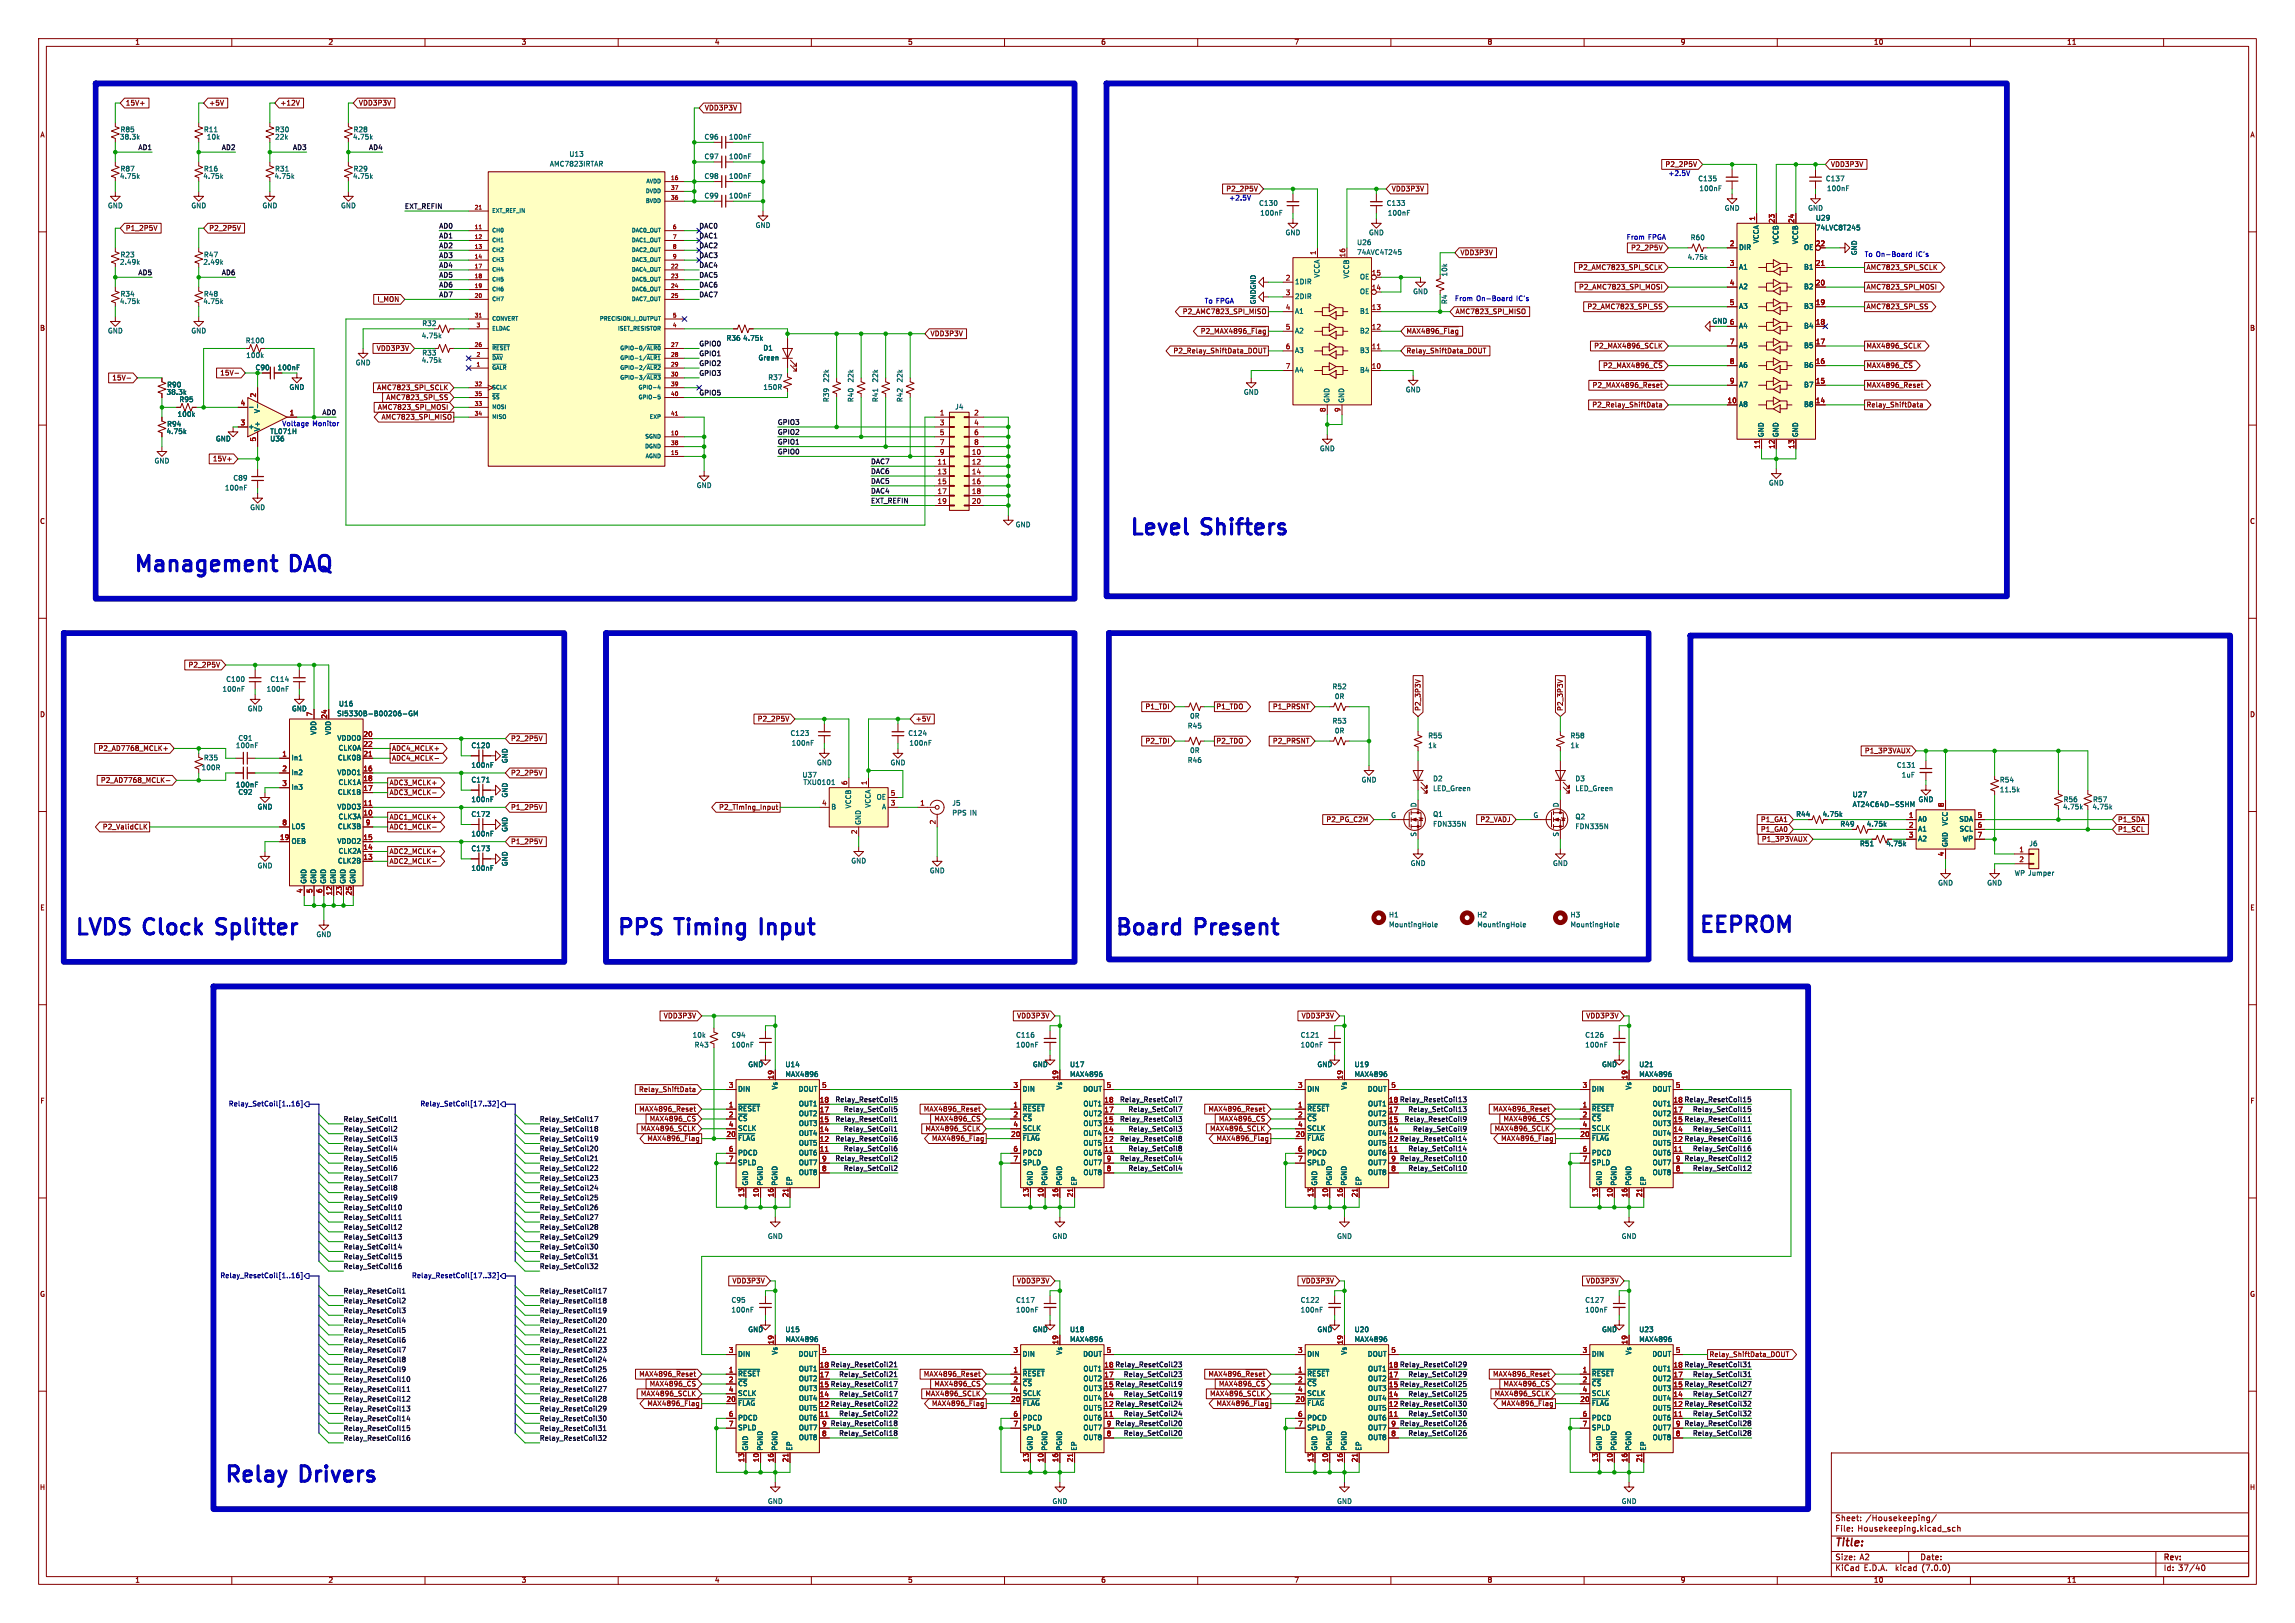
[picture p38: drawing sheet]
<svg xmlns="http://www.w3.org/2000/svg" width="594mm" height="420mm" viewBox="0 0 594 420" stroke-linecap="round" stroke-linejoin="round" font-family="sans-serif">
<defs><g id="words">
<g font-size="5.6" fill="#0000c2">
<text x="292.7" y="139.1">Level</text>
<text x="311.6" y="139.1">Shifters</text>
<text x="34.9" y="148.6">Management</text>
<text x="75.7" y="148.6">DAQ</text>
<text x="19.7" y="242.6">LVDS Clock</text>
<text x="57.7" y="242.6">Splitter</text>
<text x="160" y="242.6">PPS</text>
<text x="175.4" y="242.6">Timing</text>
<text x="198.5" y="242.6">Input</text>
<text x="288.9" y="242.6">Board</text>
<text x="309.9" y="242.6">Present</text>
<text x="440.1" y="241.9">EEPROM</text>
<text x="58.4" y="384.2">Relay</text>
<text x="78.2" y="384.2">Drivers</text>
</g>
<text font-size="2.8" fill="#840000" x="475" y="400.8">Title:</text>
<g font-size="2.1" fill="#840000">
<text x="475" y="393.9">Sheet:</text>
<text x="482.9" y="393.9">/Housekeeping/</text>
<text x="475" y="396.6">File:</text>
<text x="480.8" y="396.6">Housekeeping.kicad_sch</text>
<text x="475" y="406.8">KiCad</text>
<text x="475" y="404">Size:</text>
<text x="481.3" y="404">A2</text>
<text x="482.4" y="406.8">E.D.A.</text>
<text x="490.7" y="406.8">kicad</text>
<text x="497" y="404">Date:</text>
<text x="497.6" y="406.8">(7.0.0)</text>
<text x="560" y="404.2">Rev:</text>
<text x="560" y="406.8">Id: 37/40</text>
</g>
<g font-size="1.8" fill="#840000">
<text x="35" y="11.8">1</text>
<text x="85" y="11.8">2</text>
<text x="135" y="11.8">3</text>
<text x="185" y="11.8">4</text>
<text x="235" y="11.8">5</text>
<text x="285" y="11.8">6</text>
<text x="335" y="11.8">7</text>
<text x="385" y="11.8">8</text>
<text x="435" y="11.8">9</text>
<text x="485" y="11.8">10</text>
<text x="535" y="11.8">11</text>
<text x="32.5" y="27.6">15V+</text>
<text x="54.1" y="27.6">+5V</text>
<text x="72.5" y="27.6">+12V</text>
<text x="92.9" y="27.6">VDD3P3V</text>
<text x="182.4" y="28.9">VDD3P3V</text>
<text x="10.4" y="35.8">A</text>
<text x="582.4" y="35.8">A</text>
<text x="430.9" y="43.5">P2_2P5V</text>
<text x="473.9" y="43.5">VDD3P3V</text>
<text x="317.2" y="49.8">P2_2P5V</text>
<text x="360.2" y="49.8">VDD3P3V</text>
<text x="32.5" y="60">P1_2P5V</text>
<text x="54.1" y="60">P2_2P5V</text>
<text x="422" y="65.1">P2_2P5V</text>
<text x="378" y="66.3">VDD3P3V</text>
<text x="408.4" y="70.1">P2_AMC7823_SPI_SCLK</text>
<text x="483.1" y="70.1">AMC7823_SPI_SCLK</text>
<text x="408.5" y="75.2">P2_AMC7823_SPI_MOSI</text>
<text x="483.1" y="75.2">AMC7823_SPI_MOSI</text>
<text x="97.5" y="78.4">I_MON</text>
<text x="306" y="81.6">P2_AMC7823_SPI_MISO</text>
<text x="376.7" y="81.6">AMC7823_SPI_MISO</text>
<text x="410.7" y="80.3">P2_AMC7823_SPI_SS</text>
<text x="483.1" y="80.3">AMC7823_SPI_SS</text>
<text x="10.3" y="85.8">B</text>
<text x="240.8" y="87.3">VDD3P3V</text>
<text x="310.6" y="87.3">P2_MAX4896_~{Flag}</text>
<text x="364" y="87.3">MAX4896_~{Flag}</text>
<text x="582.3" y="85.8">B</text>
<text x="97.4" y="91.1">VDD3P3V</text>
<text x="303.6" y="91.7">P2_Relay_ShiftData_DOUT</text>
<text x="364" y="91.7">Relay_ShiftData_DOUT</text>
<text x="412.5" y="90.5">P2_MAX4896_SCLK</text>
<text x="483.1" y="90.5">MAX4896_SCLK</text>
<text x="28.9" y="98.7">15V-</text>
<text x="56.9" y="97.4">15V-</text>
<text x="97.5" y="101.2">AMC7823_SPI_SCLK</text>
<text x="412" y="101.2">P2_MAX4896_~{Reset}</text>
<text x="414.8" y="96.1">P2_MAX4896_~{CS}</text>
<text x="483.1" y="96.1">MAX4896_~{CS}</text>
<text x="483.1" y="101.2">MAX4896_~{Reset}</text>
<text x="97.7" y="106.3">AMC7823_SPI_MOSI</text>
<text x="99.8" y="103.8">AMC7823_SPI_SS</text>
<text x="412" y="105.7">P2_Relay_ShiftData</text>
<text x="483.1" y="105.7">Relay_ShiftData</text>
<text x="98.6" y="108.9">AMC7823_SPI_MISO</text>
<text x="55" y="119.7">15V+</text>
<text x="10.3" y="135.8">C</text>
<text x="582.3" y="135.8">C</text>
<text x="48.6" y="173">P2_2P5V</text>
<text x="10.3" y="185.8">D</text>
<text x="296.3" y="183.8">P1_TDI</text>
<text x="314.8" y="183.8">P1_TDO</text>
<text x="329.3" y="183.8">P1_PRSNT</text>
<text x="367.9" y="184" transform="rotate(-90 367.9 184)">P2_3P3V</text>
<text x="404.8" y="184" transform="rotate(-90 404.8 184)">P2_3P3V</text>
<text x="582.3" y="185.8">D</text>
<text x="196" y="187">P2_2P5V</text>
<text x="237" y="187">+5V</text>
<text x="25.3" y="194.6">P2_AD7768_MCLK+</text>
<text x="101.4" y="194.6">ADC4_MCLK+</text>
<text x="101.4" y="197.1">ADC4_MCLK-</text>
<text x="132.2" y="192.1">P2_2P5V</text>
<text x="296.3" y="192.7">P2_TDI</text>
<text x="314.8" y="192.7">P2_TDO</text>
<text x="329.3" y="192.7">P2_PRSNT</text>
<text x="482.5" y="195.2">P1_3P3VAUX</text>
<text x="26" y="202.8">P2_AD7768_MCLK-</text>
<text x="100.8" y="203.5">ADC3_MCLK+</text>
<text x="132.2" y="200.9">P2_2P5V</text>
<text x="100.8" y="206">ADC3_MCLK-</text>
<text x="132.2" y="209.8">P1_2P5V</text>
<text x="186" y="209.8">P2_Timing_Input</text>
<text x="26.5" y="214.9">P2_ValidCLK</text>
<text x="100.8" y="212.4">ADC1_MCLK+</text>
<text x="100.8" y="214.9">ADC1_MCLK-</text>
<text x="343.2" y="213">P2_PG_C2M</text>
<text x="383" y="213">P2_VADJ</text>
<text x="455.6" y="213">P1_GA1</text>
<text x="455.6" y="215.5">P1_GA0</text>
<text x="471.7" y="211.6">4.75k</text>
<text x="483.1" y="214.2">4.75k</text>
<text x="548.2" y="213">P1_SDA</text>
<text x="548.2" y="215.5">P1_SCL</text>
<text x="100.8" y="221.3">ADC2_MCLK+</text>
<text x="132.2" y="218.7">P1_2P5V</text>
<text x="455.9" y="218.1">P1_3P3VAUX</text>
<text x="100.8" y="223.8">ADC2_MCLK-</text>
<text x="10.4" y="235.8">E</text>
<text x="582.4" y="235.8">E</text>
<text x="171.6" y="263.8">VDD3P3V</text>
<text x="263.1" y="263.8">VDD3P3V</text>
<text x="336.7" y="263.8">VDD3P3V</text>
<text x="410.4" y="263.8">VDD3P3V</text>
<text x="10.4" y="285.8">F</text>
<text x="165.2" y="282.9">Relay_ShiftData</text>
<text x="359.4" y="285.5">18 Relay_ResetCoil13</text>
<text x="433.1" y="285.5">18 Relay_ResetCoil15</text>
<text x="582.4" y="285.8">F</text>
<text x="165.3" y="288.5">MAX4896_~{Reset}</text>
<text x="165.7" y="293">MAX4896_SCLK</text>
<text x="168" y="291.1">MAX4896_~{CS}</text>
<text x="239" y="288.5">MAX4896_~{Reset}</text>
<text x="239.4" y="293">MAX4896_SCLK</text>
<text x="241.7" y="291.1">MAX4896_~{CS}</text>
<text x="312.6" y="288.5">MAX4896_~{Reset}</text>
<text x="313" y="293">MAX4896_SCLK</text>
<text x="315.3" y="291.1">MAX4896_~{CS}</text>
<text x="386.3" y="288.5">MAX4896_~{Reset}</text>
<text x="386.7" y="293">MAX4896_SCLK</text>
<text x="389" y="291.1">MAX4896_~{CS}</text>
<text x="433.1" y="290.6">15 Relay_ResetCoil11</text>
<text x="167.4" y="296.2">MAX4896_~{Flag}</text>
<text x="241.1" y="296.2">MAX4896_~{Flag}</text>
<text x="314.7" y="296.2">MAX4896_~{Flag}</text>
<text x="359.4" y="295.7">12 Relay_ResetCoil14</text>
<text x="388.4" y="296.2">MAX4896_~{Flag}</text>
<text x="433.1" y="295.7">12 Relay_ResetCoil16</text>
<text x="10.3" y="335.8">G</text>
<text x="189.4" y="332.4">VDD3P3V</text>
<text x="263.1" y="332.4">VDD3P3V</text>
<text x="336.7" y="332.4">VDD3P3V</text>
<text x="410.4" y="332.4">VDD3P3V</text>
<text x="582.3" y="335.8">G</text>
<text x="442.4" y="351.4">Relay_ShiftData_DOUT</text>
<text x="165.3" y="357.1">MAX4896_~{Reset}</text>
<text x="168" y="359.7">MAX4896_~{CS}</text>
<text x="212.1" y="359.2">15 Relay_ResetCoil17</text>
<text x="212.1" y="354.1">18 Relay_ResetCoil21</text>
<text x="239" y="357.1">MAX4896_~{Reset}</text>
<text x="241.7" y="359.7">MAX4896_~{CS}</text>
<text x="285.7" y="359.2">15 Relay_ResetCoil19</text>
<text x="285.7" y="354.1">18 Relay_ResetCoil23</text>
<text x="312.6" y="357.1">MAX4896_~{Reset}</text>
<text x="315.3" y="359.7">MAX4896_~{CS}</text>
<text x="359.4" y="359.2">15 Relay_ResetCoil25</text>
<text x="359.4" y="354.1">18 Relay_ResetCoil29</text>
<text x="386.3" y="357.1">MAX4896_~{Reset}</text>
<text x="389" y="359.7">MAX4896_~{CS}</text>
<text x="433.1" y="359.2">15 Relay_ResetCoil27</text>
<text x="433.1" y="354.1">18 Relay_ResetCoil31</text>
<text x="165.7" y="361.6">MAX4896_SCLK</text>
<text x="167.4" y="364.7">MAX4896_~{Flag}</text>
<text x="212.1" y="364.2">12 Relay_ResetCoil22</text>
<text x="239.4" y="361.6">MAX4896_SCLK</text>
<text x="241.1" y="364.7">MAX4896_~{Flag}</text>
<text x="285.7" y="364.2">12 Relay_ResetCoil24</text>
<text x="313" y="361.6">MAX4896_SCLK</text>
<text x="314.7" y="364.7">MAX4896_~{Flag}</text>
<text x="359.4" y="364.2">12 Relay_ResetCoil30</text>
<text x="386.7" y="361.6">MAX4896_SCLK</text>
<text x="388.4" y="364.7">MAX4896_~{Flag}</text>
<text x="433.1" y="364.2">12 Relay_ResetCoil32</text>
<text x="10.3" y="385.8">H</text>
<text x="582.3" y="385.8">H</text>
<text x="35" y="409.8">1</text>
<text x="85" y="409.8">2</text>
<text x="135" y="409.8">3</text>
<text x="185" y="409.8">4</text>
<text x="235" y="409.8">5</text>
<text x="285" y="409.8">6</text>
<text x="335" y="409.8">7</text>
<text x="385" y="409.8">8</text>
<text x="435" y="409.8">9</text>
<text x="485" y="409.8">10</text>
<text x="535" y="409.8">11</text>
</g>
<g font-size="1.8" fill="#006464">
<text x="31.1" y="34.5">R85</text>
<text x="52.7" y="34.5">R11</text>
<text x="71.1" y="34.5">R30</text>
<text x="91.4" y="34.5">R28</text>
<text x="31" y="36.4">38.3k</text>
<text x="53.5" y="36.4">10k</text>
<text x="71.1" y="36.4">22k</text>
<text x="91.3" y="36.4">4.75k</text>
<text x="147.3" y="40.8">U13</text>
<text x="182.3" y="41.5">C97</text>
<text x="182.3" y="36.4">C96</text>
<text x="188.6" y="41.5">100nF</text>
<text x="188.6" y="36.4">100nF</text>
<text x="31" y="46.5">4.75k</text>
<text x="31.1" y="44.6">R87</text>
<text x="52.6" y="46.5">4.75k</text>
<text x="52.7" y="44.6">R16</text>
<text x="71" y="46.5">4.75k</text>
<text x="71.1" y="44.6">R31</text>
<text x="91.3" y="46.5">4.75k</text>
<text x="91.4" y="44.6">R29</text>
<text x="142.2" y="43.4">AMC7823IRTAR</text>
<text x="182.3" y="46.5">C98</text>
<text x="188.6" y="46.5">100nF</text>
<text x="439.5" y="47.2">C135</text>
<text x="472.5" y="47.2">C137</text>
<text x="182.3" y="51.6">C99</text>
<text x="188.6" y="51.6">100nF</text>
<text x="325.8" y="53.5">C130</text>
<text x="358.8" y="53.5">C133</text>
<text x="439.8" y="49.7">100nF</text>
<text x="472.8" y="49.7">100nF</text>
<text x="27.8" y="54.2">GND</text>
<text x="49.4" y="54.2">GND</text>
<text x="67.9" y="54.2">GND</text>
<text x="88.2" y="54.2">GND</text>
<text x="195.5" y="59.2">GND</text>
<text x="326.1" y="56.1">100nF</text>
<text x="359.1" y="56.1">100nF</text>
<text x="446.3" y="54.8">GND</text>
<text x="467.9" y="54.8">GND</text>
<text x="469.9" y="57.3">U29</text>
<text x="469.9" y="59.9">74LVC8T245</text>
<text x="332.6" y="61.2">GND</text>
<text x="351.2" y="63.7">U26</text>
<text x="354.2" y="61.2">GND</text>
<text x="437.5" y="62.4">R60</text>
<text x="450.1" y="65">DIR</text>
<text x="455.5" y="63.1" transform="rotate(-90 455.5 63.1)">VCCA</text>
<text x="460.6" y="63.3" transform="rotate(-90 460.6 63.3)">VCCB</text>
<text x="465.6" y="63.3" transform="rotate(-90 465.6 63.3)">VCCB</text>
<text x="466.8" y="65">OE</text>
<text x="31" y="68.8">2.49k</text>
<text x="31.1" y="66.9">R23</text>
<text x="52.6" y="68.8">2.49k</text>
<text x="52.7" y="66.9">R47</text>
<text x="351.2" y="66.2">74AVC4T245</text>
<text x="374.8" y="71.6" transform="rotate(-90 374.8 71.6)">10k</text>
<text x="436.7" y="67.5">4.75k</text>
<text x="450.1" y="70">A1</text>
<text x="466.8" y="70">B1</text>
<text x="480.9" y="66.1" transform="rotate(-90 480.9 66.1)">GND</text>
<text x="31.1" y="77">R34</text>
<text x="52.7" y="77">R48</text>
<text x="335.2" y="73.9">1DIR</text>
<text x="335.2" y="77.7">2DIR</text>
<text x="341.8" y="72" transform="rotate(-90 341.8 72)">VCCA</text>
<text x="349.4" y="72.2" transform="rotate(-90 349.4 72.2)">VCCB</text>
<text x="351.9" y="76.4">OE</text>
<text x="351.9" y="72.6">OE</text>
<text x="365.7" y="76.4">GND</text>
<text x="450.1" y="75.1">A2</text>
<text x="466.8" y="75.1">B2</text>
<text x="31" y="78.9">4.75k</text>
<text x="52.6" y="78.9">4.75k</text>
<text x="325.3" y="78.8" transform="rotate(-90 325.3 78.8)">GNDGND</text>
<text x="335.2" y="81.5">A1</text>
<text x="351.9" y="81.5">B1</text>
<text x="374.8" y="78.8" transform="rotate(-90 374.8 78.8)">R4</text>
<text x="450.1" y="80.2">A3</text>
<text x="466.8" y="80.2">B3</text>
<text x="27.8" y="86.6">GND</text>
<text x="49.4" y="86.6">GND</text>
<text x="63.5" y="89.1">R100</text>
<text x="109.1" y="87.8">4.75k</text>
<text x="109.2" y="84.6">R32</text>
<text x="188" y="88.5">R36</text>
<text x="192.3" y="88.5">4.75k</text>
<text x="335.2" y="86.6">A2</text>
<text x="351.9" y="86.6">B2</text>
<text x="443.1" y="84">GND 6</text>
<text x="450.1" y="85.3">A4</text>
<text x="466.8" y="85.3">B4</text>
<text x="63.6" y="92.9">100k</text>
<text x="92" y="94.8">GND</text>
<text x="109.1" y="94.2">4.75k</text>
<text x="109.2" y="92.3">R33</text>
<text x="196.2" y="93.5">Green</text>
<text x="197.5" y="91">D1</text>
<text x="335.2" y="91.6">A3</text>
<text x="351.9" y="91.6">B3</text>
<text x="450.1" y="90.4">A5</text>
<text x="450.1" y="95.4">A6</text>
<text x="466.8" y="95.4">B6</text>
<text x="466.8" y="90.4">B5</text>
<text x="43.2" y="100.5">R90</text>
<text x="66" y="96.1">C90</text>
<text x="71.8" y="96.1">100nF</text>
<text x="74.8" y="101.2">GND</text>
<text x="197.5" y="101.2">150R</text>
<text x="198.8" y="98.6">R37</text>
<text x="214.8" y="99.1" transform="rotate(-90 214.8 99.1)">22k</text>
<text x="221.2" y="99.1" transform="rotate(-90 221.2 99.1)">22k</text>
<text x="227.5" y="99.1" transform="rotate(-90 227.5 99.1)">22k</text>
<text x="233.9" y="99.1" transform="rotate(-90 233.9 99.1)">22k</text>
<text x="335.2" y="96.7">A4</text>
<text x="351.9" y="96.7">B4</text>
<text x="363.8" y="101.8">GND</text>
<text x="450.1" y="100.5">A7</text>
<text x="466.8" y="100.5">B7</text>
<text x="43" y="102.4">38.3k</text>
<text x="46.4" y="104.3">R95</text>
<text x="67.5" y="107.1" transform="rotate(-90 67.5 107.1)">V-</text>
<text x="214.8" y="104.1" transform="rotate(-90 214.8 104.1)">R39</text>
<text x="221.2" y="104.1" transform="rotate(-90 221.2 104.1)">R40</text>
<text x="227.5" y="104.1" transform="rotate(-90 227.5 104.1)">R41</text>
<text x="233.9" y="104.1" transform="rotate(-90 233.9 104.1)">R42</text>
<text x="247.1" y="106.2">J4</text>
<text x="321.9" y="102.4">GND</text>
<text x="344.4" y="104.3" transform="rotate(-90 344.4 104.3)">GND</text>
<text x="348.2" y="104.3" transform="rotate(-90 348.2 104.3)">GND</text>
<text x="450.1" y="105.6">A8</text>
<text x="466.8" y="105.6">B8</text>
<text x="43" y="112.6">4.75k</text>
<text x="43.2" y="110.7">R94</text>
<text x="45.9" y="108.1">100k</text>
<text x="64.3" y="111.3">+</text>
<text x="67.5" y="111.6" transform="rotate(-90 67.5 111.6)">V+</text>
<text x="69.9" y="112.6">TL071H</text>
<text x="456.8" y="113.2" transform="rotate(-90 456.8 113.2)">GND</text>
<text x="460.6" y="113.2" transform="rotate(-90 460.6 113.2)">GND</text>
<text x="465.6" y="113.2" transform="rotate(-90 465.6 113.2)">GND</text>
<text x="55.8" y="114.5">GND</text>
<text x="69.9" y="114.5">U36</text>
<text x="341.5" y="117">GND</text>
<text x="39.9" y="120.2">GND</text>
<text x="60.3" y="124.7">C89</text>
<text x="457.7" y="125.9">GND</text>
<text x="58.1" y="127.2">100nF</text>
<text x="180.2" y="126.6">GND</text>
<text x="64.7" y="132.3">GND</text>
<text x="262.8" y="136.7">GND</text>
<text x="57.5" y="179.3">100nF</text>
<text x="58.5" y="176.7">C100</text>
<text x="68.9" y="179.3">100nF</text>
<text x="69.9" y="176.7">C114</text>
<text x="344.8" y="178.6">R52</text>
<text x="64" y="184.3">GND</text>
<text x="75.5" y="184.3">GND</text>
<text x="87.2" y="185.6">SI5330B-B00206-GM</text>
<text x="87.6" y="183.1">U16</text>
<text x="345.4" y="181.2">0R</text>
<text x="61.6" y="192">C91</text>
<text x="82.1" y="190.3" transform="rotate(-90 82.1 190.3)">VDD</text>
<text x="85.9" y="190.3" transform="rotate(-90 85.9 190.3)">VDD</text>
<text x="87.2" y="192">VDDO0</text>
<text x="204.5" y="190.7">C123</text>
<text x="235" y="190.7">C124</text>
<text x="307.3" y="188.8">R45</text>
<text x="307.9" y="186.2">0R</text>
<text x="344.8" y="187.5">R53</text>
<text x="345.4" y="190.1">0R</text>
<text x="369.6" y="191.3">R55</text>
<text x="406.4" y="191.3">R58</text>
<text x="52.7" y="197">R35</text>
<text x="61" y="193.9">100nF</text>
<text x="75.4" y="197">In1</text>
<text x="87.3" y="197">CLK0B</text>
<text x="87.5" y="194.5">CLK0A</text>
<text x="121.9" y="193.9">C120</text>
<text x="131.6" y="197.6" transform="rotate(-90 131.6 197.6)">GND</text>
<text x="204.8" y="193.2">100nF</text>
<text x="235.3" y="193.2">100nF</text>
<text x="307.3" y="197.7">R46</text>
<text x="307.9" y="195.1">0R</text>
<text x="369.6" y="193.9">1k</text>
<text x="406.4" y="193.9">1k</text>
<text x="52.1" y="199.6">100R</text>
<text x="75.4" y="200.9">In2</text>
<text x="87.2" y="200.9">VDDO1</text>
<text x="87.5" y="203.4">CLK1A</text>
<text x="121.9" y="202.8">C171</text>
<text x="121.9" y="198.9">100nF</text>
<text x="207.6" y="201.5">U37</text>
<text x="207.9" y="203.4">TXU0101</text>
<text x="211.4" y="198.3">GND</text>
<text x="230.4" y="198.3">GND</text>
<text x="352.3" y="202.8">GND</text>
<text x="370.8" y="202.4">D2</text>
<text x="407.7" y="202.4">D3</text>
<text x="490.9" y="198.9">C131</text>
<text x="492.1" y="201.5">1uF</text>
<text x="517.5" y="202.8">R54</text>
<text x="61" y="204">100nF</text>
<text x="61.6" y="205.9">C92</text>
<text x="66.6" y="209.7">GND</text>
<text x="75.4" y="204.7">In3</text>
<text x="87.2" y="209.7">VDDO3</text>
<text x="87.3" y="205.9">CLK1B</text>
<text x="121.9" y="207.8">100nF</text>
<text x="131.6" y="206.5" transform="rotate(-90 131.6 206.5)">GND</text>
<text x="215.1" y="209.7">B</text>
<text x="220.5" y="209.4" transform="rotate(-90 220.5 209.4)">VCCB</text>
<text x="225.6" y="209.2" transform="rotate(-90 225.6 209.2)">VCCA</text>
<text x="226.8" y="207.2">OE</text>
<text x="228.1" y="209.7">A</text>
<text x="246.4" y="208.8">J5</text>
<text x="366.8" y="209" transform="rotate(-90 366.8 209)">D</text>
<text x="370.8" y="205">LED_Green</text>
<text x="403.6" y="209" transform="rotate(-90 403.6 209)">D</text>
<text x="407.7" y="205">LED_Green</text>
<text x="479.4" y="206.6">U27</text>
<text x="479.4" y="209.1">AT24C64D-SSHM</text>
<text x="496.5" y="207.8">GND</text>
<text x="517.5" y="205.3">11.5k</text>
<text x="533.9" y="209.7">4.75k</text>
<text x="534" y="207.8">R56</text>
<text x="541.5" y="209.7">4.75k</text>
<text x="541.7" y="207.8">R57</text>
<text x="75.4" y="214.8">LOS</text>
<text x="87.3" y="214.8">CLK3B</text>
<text x="87.5" y="212.3">CLK3A</text>
<text x="121.9" y="211.6">C172</text>
<text x="131.6" y="215.4" transform="rotate(-90 131.6 215.4)">GND</text>
<text x="223.1" y="213.5" transform="rotate(-90 223.1 213.5)">GND</text>
<text x="246.4" y="211.3">PPS IN</text>
<text x="360" y="211.8">G</text>
<text x="370.8" y="211.6">Q1</text>
<text x="370.8" y="214.2">FDN335N</text>
<text x="396.8" y="211.8">G</text>
<text x="407.7" y="212.3">Q2</text>
<text x="407.7" y="214.8">FDN335N</text>
<text x="464.8" y="211.6">R44</text>
<text x="476.2" y="214.2">R49</text>
<text x="496.4" y="212.9">A0</text>
<text x="496.4" y="215.5">A1</text>
<text x="504.4" y="213.8" transform="rotate(-90 504.4 213.8)">VCC</text>
<text x="507" y="212.9">SDA</text>
<text x="507" y="215.5">SCL</text>
<text x="75.4" y="218.6">OEB</text>
<text x="87.2" y="218.6">VDDO2</text>
<text x="87.5" y="221.2">CLK2A</text>
<text x="121.9" y="216.7">100nF</text>
<text x="121.9" y="220.5">C173</text>
<text x="366.8" y="216.6" transform="rotate(-90 366.8 216.6)">S</text>
<text x="403.6" y="216.6" transform="rotate(-90 403.6 216.6)">S</text>
<text x="481.3" y="219.3">R51</text>
<text x="488.2" y="219.3">4.75k</text>
<text x="496.4" y="218">A2</text>
<text x="504.4" y="219.2" transform="rotate(-90 504.4 219.2)">GND</text>
<text x="507.8" y="218">WP</text>
<text x="525.2" y="219.3">J6</text>
<text x="66.6" y="225">GND</text>
<text x="87.3" y="223.7">CLK2B</text>
<text x="121.9" y="225.6">100nF</text>
<text x="131.6" y="224.2" transform="rotate(-90 131.6 224.2)">GND</text>
<text x="220.3" y="223.7">GND</text>
<text x="240.6" y="226.3">GND</text>
<text x="365" y="224.3">GND</text>
<text x="401.9" y="224.3">GND</text>
<text x="521.3" y="226.9">WP Jumper</text>
<text x="79.6" y="228.7" transform="rotate(-90 79.6 228.7)">GND</text>
<text x="82.1" y="228.7" transform="rotate(-90 82.1 228.7)">GND</text>
<text x="84.6" y="228.7" transform="rotate(-90 84.6 228.7)">GND</text>
<text x="87.2" y="228.7" transform="rotate(-90 87.2 228.7)">GND</text>
<text x="89.7" y="228.7" transform="rotate(-90 89.7 228.7)">GND</text>
<text x="92.3" y="228.7" transform="rotate(-90 92.3 228.7)">GND</text>
<text x="501.6" y="229.4">GND</text>
<text x="514.3" y="229.4">GND</text>
<text x="359.4" y="237.7">H1</text>
<text x="382.3" y="237.7">H2</text>
<text x="406.4" y="237.7">H3</text>
<text x="81.8" y="242.8">GND</text>
<text x="359.4" y="240.2">MountingHole</text>
<text x="382.3" y="240.2">MountingHole</text>
<text x="406.4" y="240.2">MountingHole</text>
<text x="179.2" y="268.8">10k</text>
<text x="189.2" y="268.8">C94</text>
<text x="262.9" y="268.8">C116</text>
<text x="336.6" y="268.8">C121</text>
<text x="410.2" y="268.8">C126</text>
<text x="179.7" y="271.3">R43</text>
<text x="189.2" y="271.3">100nF</text>
<text x="262.9" y="271.3">100nF</text>
<text x="336.6" y="271.3">100nF</text>
<text x="410.2" y="271.3">100nF</text>
<text x="193.6" y="276.4">GND</text>
<text x="203.2" y="276.4">U14</text>
<text x="203.2" y="279">MAX4896</text>
<text x="267.2" y="276.4">GND</text>
<text x="276.9" y="276.4">U17</text>
<text x="276.9" y="279">MAX4896</text>
<text x="340.9" y="276.4">GND</text>
<text x="350.5" y="276.4">U19</text>
<text x="350.5" y="279">MAX4896</text>
<text x="414.6" y="276.4">GND</text>
<text x="424.2" y="276.4">U21</text>
<text x="424.2" y="279">MAX4896</text>
<text x="191" y="282.8">DIN</text>
<text x="201.5" y="282.2" transform="rotate(-90 201.5 282.2)">Vs</text>
<text x="206.6" y="282.8">DOUT</text>
<text x="206.6" y="286.6">OUT1</text>
<text x="264.7" y="282.8">DIN</text>
<text x="275.1" y="282.2" transform="rotate(-90 275.1 282.2)">Vs</text>
<text x="280.2" y="282.8">DOUT</text>
<text x="280.3" y="286.6">OUT1</text>
<text x="338.3" y="282.8">DIN</text>
<text x="348.8" y="282.2" transform="rotate(-90 348.8 282.2)">Vs</text>
<text x="353.9" y="282.8">DOUT</text>
<text x="353.9" y="286.6">OUT1</text>
<text x="412" y="282.8">DIN</text>
<text x="422.5" y="282.2" transform="rotate(-90 422.5 282.2)">Vs</text>
<text x="427.5" y="282.8">DOUT</text>
<text x="427.6" y="286.6">OUT1</text>
<text x="191" y="288.5">~{RESET}</text>
<text x="191" y="291">~{CS}</text>
<text x="191" y="292.9">SCLK</text>
<text x="206.6" y="291.7">OUT3</text>
<text x="206.6" y="289.1">OUT2</text>
<text x="264.7" y="288.5">~{RESET}</text>
<text x="264.7" y="291">~{CS}</text>
<text x="264.7" y="292.9">SCLK</text>
<text x="280.3" y="291.7">OUT3</text>
<text x="280.3" y="289.1">OUT2</text>
<text x="338.3" y="288.5">~{RESET}</text>
<text x="338.3" y="291">~{CS}</text>
<text x="338.3" y="292.9">SCLK</text>
<text x="353.9" y="291.7">OUT3</text>
<text x="353.9" y="289.1">OUT2</text>
<text x="412" y="288.5">~{RESET}</text>
<text x="412" y="291">~{CS}</text>
<text x="412" y="292.9">SCLK</text>
<text x="427.6" y="291.7">OUT3</text>
<text x="427.6" y="289.1">OUT2</text>
<text x="191" y="296.1">~{FLAG}</text>
<text x="191" y="299.3">PDCD</text>
<text x="206.6" y="299.3">OUT6</text>
<text x="206.6" y="296.7">OUT5</text>
<text x="206.6" y="294.2">OUT4</text>
<text x="264.7" y="296.1">~{FLAG}</text>
<text x="264.7" y="299.3">PDCD</text>
<text x="280.3" y="299.3">OUT6</text>
<text x="280.3" y="296.7">OUT5</text>
<text x="280.3" y="294.2">OUT4</text>
<text x="338.3" y="296.1">~{FLAG}</text>
<text x="338.3" y="299.3">PDCD</text>
<text x="353.9" y="299.3">OUT6</text>
<text x="353.9" y="296.7">OUT5</text>
<text x="353.9" y="294.2">OUT4</text>
<text x="412" y="296.1">~{FLAG}</text>
<text x="412" y="299.3">PDCD</text>
<text x="427.6" y="299.3">OUT6</text>
<text x="427.6" y="296.7">OUT5</text>
<text x="427.6" y="294.2">OUT4</text>
<text x="191" y="301.8">SPLD</text>
<text x="206.6" y="304.4">OUT8</text>
<text x="206.6" y="301.8">OUT7</text>
<text x="264.7" y="301.8">SPLD</text>
<text x="280.3" y="304.4">OUT8</text>
<text x="280.3" y="301.8">OUT7</text>
<text x="338.3" y="301.8">SPLD</text>
<text x="353.9" y="304.4">OUT8</text>
<text x="353.9" y="301.8">OUT7</text>
<text x="412" y="301.8">SPLD</text>
<text x="427.6" y="304.4">OUT8</text>
<text x="427.6" y="301.8">OUT7</text>
<text x="193.9" y="306.8" transform="rotate(-90 193.9 306.8)">GND</text>
<text x="197.7" y="306.8" transform="rotate(-90 197.7 306.8)">PGND</text>
<text x="201.5" y="306.8" transform="rotate(-90 201.5 306.8)">PGND</text>
<text x="205.3" y="306.8" transform="rotate(-90 205.3 306.8)">EP</text>
<text x="267.5" y="306.8" transform="rotate(-90 267.5 306.8)">GND</text>
<text x="271.3" y="306.8" transform="rotate(-90 271.3 306.8)">PGND</text>
<text x="275.1" y="306.8" transform="rotate(-90 275.1 306.8)">PGND</text>
<text x="279" y="306.8" transform="rotate(-90 279 306.8)">EP</text>
<text x="341.2" y="306.8" transform="rotate(-90 341.2 306.8)">GND</text>
<text x="345" y="306.8" transform="rotate(-90 345 306.8)">PGND</text>
<text x="348.8" y="306.8" transform="rotate(-90 348.8 306.8)">PGND</text>
<text x="352.6" y="306.8" transform="rotate(-90 352.6 306.8)">EP</text>
<text x="414.8" y="306.8" transform="rotate(-90 414.8 306.8)">GND</text>
<text x="418.7" y="306.8" transform="rotate(-90 418.7 306.8)">PGND</text>
<text x="422.5" y="306.8" transform="rotate(-90 422.5 306.8)">PGND</text>
<text x="426.3" y="306.8" transform="rotate(-90 426.3 306.8)">EP</text>
<text x="198.7" y="320.9">GND</text>
<text x="272.3" y="320.9">GND</text>
<text x="346" y="320.9">GND</text>
<text x="419.6" y="320.9">GND</text>
<text x="189.2" y="337.4">C95</text>
<text x="189.2" y="339.9">100nF</text>
<text x="262.9" y="337.4">C117</text>
<text x="262.9" y="339.9">100nF</text>
<text x="336.6" y="337.4">C122</text>
<text x="336.6" y="339.9">100nF</text>
<text x="410.2" y="337.4">C127</text>
<text x="410.2" y="339.9">100nF</text>
<text x="193.6" y="345">GND</text>
<text x="203.2" y="345">U15</text>
<text x="203.2" y="347.5">MAX4896</text>
<text x="267.2" y="345">GND</text>
<text x="276.9" y="345">U18</text>
<text x="276.9" y="347.5">MAX4896</text>
<text x="340.9" y="345">GND</text>
<text x="350.5" y="345">U20</text>
<text x="350.5" y="347.5">MAX4896</text>
<text x="414.6" y="345">GND</text>
<text x="424.2" y="345">U23</text>
<text x="424.2" y="347.5">MAX4896</text>
<text x="191" y="351.3">DIN</text>
<text x="201.5" y="350.7" transform="rotate(-90 201.5 350.7)">Vs</text>
<text x="206.6" y="351.3">DOUT</text>
<text x="264.7" y="351.3">DIN</text>
<text x="275.1" y="350.7" transform="rotate(-90 275.1 350.7)">Vs</text>
<text x="280.2" y="351.3">DOUT</text>
<text x="338.3" y="351.3">DIN</text>
<text x="348.8" y="350.7" transform="rotate(-90 348.8 350.7)">Vs</text>
<text x="353.9" y="351.3">DOUT</text>
<text x="412" y="351.3">DIN</text>
<text x="422.5" y="350.7" transform="rotate(-90 422.5 350.7)">Vs</text>
<text x="427.5" y="351.3">DOUT</text>
<text x="191" y="357">~{RESET}</text>
<text x="191" y="359.6">~{CS}</text>
<text x="206.6" y="357.7">OUT2</text>
<text x="206.6" y="355.2">OUT1</text>
<text x="264.7" y="357">~{RESET}</text>
<text x="264.7" y="359.6">~{CS}</text>
<text x="280.3" y="357.7">OUT2</text>
<text x="280.3" y="355.2">OUT1</text>
<text x="338.3" y="357">~{RESET}</text>
<text x="338.3" y="359.6">~{CS}</text>
<text x="353.9" y="357.7">OUT2</text>
<text x="353.9" y="355.2">OUT1</text>
<text x="412" y="357">~{RESET}</text>
<text x="412" y="359.6">~{CS}</text>
<text x="427.6" y="357.7">OUT2</text>
<text x="427.6" y="355.2">OUT1</text>
<text x="191" y="364.7">~{FLAG}</text>
<text x="191" y="361.5">SCLK</text>
<text x="206.6" y="360.2">OUT3</text>
<text x="206.6" y="365.3">OUT5</text>
<text x="206.6" y="362.8">OUT4</text>
<text x="264.7" y="364.7">~{FLAG}</text>
<text x="264.7" y="361.5">SCLK</text>
<text x="280.3" y="360.2">OUT3</text>
<text x="280.3" y="365.3">OUT5</text>
<text x="280.3" y="362.8">OUT4</text>
<text x="338.3" y="364.7">~{FLAG}</text>
<text x="338.3" y="361.5">SCLK</text>
<text x="353.9" y="360.2">OUT3</text>
<text x="353.9" y="365.3">OUT5</text>
<text x="353.9" y="362.8">OUT4</text>
<text x="412" y="364.7">~{FLAG}</text>
<text x="412" y="361.5">SCLK</text>
<text x="427.6" y="360.2">OUT3</text>
<text x="427.6" y="365.3">OUT5</text>
<text x="427.6" y="362.8">OUT4</text>
<text x="191" y="367.9">PDCD</text>
<text x="191" y="370.4">SPLD</text>
<text x="206.6" y="367.9">OUT6</text>
<text x="206.6" y="370.4">OUT7</text>
<text x="264.7" y="367.9">PDCD</text>
<text x="264.7" y="370.4">SPLD</text>
<text x="280.3" y="367.9">OUT6</text>
<text x="280.3" y="370.4">OUT7</text>
<text x="338.3" y="367.9">PDCD</text>
<text x="338.3" y="370.4">SPLD</text>
<text x="353.9" y="367.9">OUT6</text>
<text x="353.9" y="370.4">OUT7</text>
<text x="412" y="367.9">PDCD</text>
<text x="412" y="370.4">SPLD</text>
<text x="427.6" y="367.9">OUT6</text>
<text x="427.6" y="370.4">OUT7</text>
<text x="193.9" y="375.4" transform="rotate(-90 193.9 375.4)">GND</text>
<text x="197.7" y="375.4" transform="rotate(-90 197.7 375.4)">PGND</text>
<text x="201.5" y="375.4" transform="rotate(-90 201.5 375.4)">PGND</text>
<text x="205.3" y="375.4" transform="rotate(-90 205.3 375.4)">EP</text>
<text x="206.6" y="372.9">OUT8</text>
<text x="267.5" y="375.4" transform="rotate(-90 267.5 375.4)">GND</text>
<text x="271.3" y="375.4" transform="rotate(-90 271.3 375.4)">PGND</text>
<text x="275.1" y="375.4" transform="rotate(-90 275.1 375.4)">PGND</text>
<text x="279" y="375.4" transform="rotate(-90 279 375.4)">EP</text>
<text x="280.3" y="372.9">OUT8</text>
<text x="341.2" y="375.4" transform="rotate(-90 341.2 375.4)">GND</text>
<text x="345" y="375.4" transform="rotate(-90 345 375.4)">PGND</text>
<text x="348.8" y="375.4" transform="rotate(-90 348.8 375.4)">PGND</text>
<text x="352.6" y="375.4" transform="rotate(-90 352.6 375.4)">EP</text>
<text x="353.9" y="372.9">OUT8</text>
<text x="414.8" y="375.4" transform="rotate(-90 414.8 375.4)">GND</text>
<text x="418.7" y="375.4" transform="rotate(-90 418.7 375.4)">PGND</text>
<text x="422.5" y="375.4" transform="rotate(-90 422.5 375.4)">PGND</text>
<text x="426.3" y="375.4" transform="rotate(-90 426.3 375.4)">EP</text>
<text x="427.6" y="372.9">OUT8</text>
<text x="198.7" y="389.4">GND</text>
<text x="272.3" y="389.4">GND</text>
<text x="346" y="389.4">GND</text>
<text x="419.6" y="389.4">GND</text>
</g>
<g font-size="1.8" fill="#0f0f0f">
<text x="35.7" y="39">AD1</text>
<text x="57.3" y="39">AD2</text>
<text x="75.7" y="39">AD3</text>
<text x="95.4" y="39">AD4</text>
<text x="104.8" y="54.3">EXT_REFIN</text>
<text x="113.7" y="59.3">AD0</text>
<text x="181" y="59.3">DAC0</text>
<text x="113.7" y="64.4">AD2</text>
<text x="113.7" y="61.9">AD1</text>
<text x="181" y="61.9">DAC1</text>
<text x="181" y="64.4">DAC2</text>
<text x="35.7" y="71.4">AD5</text>
<text x="57.3" y="71.4">AD6</text>
<text x="113.7" y="67">AD3</text>
<text x="113.7" y="69.5">AD4</text>
<text x="181" y="67">DAC3</text>
<text x="181" y="69.5">DAC4</text>
<text x="113.7" y="77.1">AD7</text>
<text x="113.7" y="74.6">AD6</text>
<text x="113.7" y="72">AD5</text>
<text x="181" y="77.1">DAC7</text>
<text x="181" y="72">DAC5</text>
<text x="181" y="74.6">DAC6</text>
<text x="181" y="89.8">GPIO0</text>
<text x="181" y="94.9">GPIO2</text>
<text x="181" y="92.4">GPIO1</text>
<text x="181" y="97.4">GPIO3</text>
<text x="83.3" y="107.6">AD0</text>
<text x="181" y="102.5">GPIO5</text>
<text x="201.3" y="110.1">GPIO3</text>
<text x="201.3" y="112.7">GPIO2</text>
<text x="201.3" y="115.2">GPIO1</text>
<text x="201.3" y="117.8">GPIO0</text>
<text x="225.4" y="125.4">DAC5</text>
<text x="225.4" y="120.3">DAC7</text>
<text x="225.4" y="122.8">DAC6</text>
<text x="225.4" y="127.9">DAC4</text>
<text x="225.4" y="130.5">EXT_REFIN</text>
<text x="216.1" y="285.4">Relay_ResetCoil5</text>
<text x="218.3" y="287.9">Relay_SetCoil5</text>
<text x="289.7" y="285.4">Relay_ResetCoil7</text>
<text x="291.9" y="287.9">Relay_SetCoil7</text>
<text x="364.4" y="287.9">Relay_SetCoil13</text>
<text x="438" y="287.9">Relay_SetCoil15</text>
<text x="88.9" y="290.5">Relay_SetCoil1</text>
<text x="88.9" y="293">Relay_SetCoil2</text>
<text x="139.7" y="290.5">Relay_SetCoil17</text>
<text x="139.7" y="293">Relay_SetCoil18</text>
<text x="216.1" y="290.5">Relay_ResetCoil1</text>
<text x="218.3" y="293">Relay_SetCoil1</text>
<text x="289.7" y="290.5">Relay_ResetCoil3</text>
<text x="291.9" y="293">Relay_SetCoil3</text>
<text x="363.4" y="290.5">Relay_ResetCoil9</text>
<text x="365.6" y="293">Relay_SetCoil9</text>
<text x="438" y="293">Relay_SetCoil11</text>
<text x="88.9" y="295.6">Relay_SetCoil3</text>
<text x="88.9" y="298.1">Relay_SetCoil4</text>
<text x="139.7" y="295.6">Relay_SetCoil19</text>
<text x="139.7" y="298.1">Relay_SetCoil20</text>
<text x="216.1" y="295.6">Relay_ResetCoil6</text>
<text x="218.3" y="298.1">Relay_SetCoil6</text>
<text x="289.7" y="295.6">Relay_ResetCoil8</text>
<text x="291.9" y="298.1">Relay_SetCoil8</text>
<text x="364.4" y="298.1">Relay_SetCoil14</text>
<text x="438" y="298.1">Relay_SetCoil16</text>
<text x="88.9" y="303.2">Relay_SetCoil6</text>
<text x="88.9" y="300.6">Relay_SetCoil5</text>
<text x="88.9" y="305.7">Relay_SetCoil7</text>
<text x="139.7" y="303.2">Relay_SetCoil22</text>
<text x="139.7" y="305.7">Relay_SetCoil23</text>
<text x="139.7" y="300.6">Relay_SetCoil21</text>
<text x="216.1" y="300.6">Relay_ResetCoil2</text>
<text x="218.3" y="303.2">Relay_SetCoil2</text>
<text x="289.7" y="300.6">Relay_ResetCoil4</text>
<text x="291.9" y="303.2">Relay_SetCoil4</text>
<text x="360" y="300.7">9 Relay_ResetCoil10</text>
<text x="364.4" y="303.2">Relay_SetCoil10</text>
<text x="433.7" y="300.7">9 Relay_ResetCoil12</text>
<text x="438" y="303.2">Relay_SetCoil12</text>
<text x="88.9" y="308.3">Relay_SetCoil8</text>
<text x="88.9" y="310.8">Relay_SetCoil9</text>
<text x="139.7" y="310.8">Relay_SetCoil25</text>
<text x="139.7" y="308.3">Relay_SetCoil24</text>
<text x="88.9" y="315.9">Relay_SetCoil11</text>
<text x="88.9" y="313.3">Relay_SetCoil10</text>
<text x="139.7" y="313.3">Relay_SetCoil26</text>
<text x="139.7" y="315.9">Relay_SetCoil27</text>
<text x="88.9" y="323.5">Relay_SetCoil14</text>
<text x="88.9" y="321">Relay_SetCoil13</text>
<text x="88.9" y="318.4">Relay_SetCoil12</text>
<text x="139.7" y="318.4">Relay_SetCoil28</text>
<text x="139.7" y="321">Relay_SetCoil29</text>
<text x="139.7" y="323.5">Relay_SetCoil30</text>
<text x="88.9" y="328.6">Relay_SetCoil16</text>
<text x="88.9" y="326">Relay_SetCoil15</text>
<text x="139.7" y="328.6">Relay_SetCoil32</text>
<text x="139.7" y="326">Relay_SetCoil31</text>
<text x="88.9" y="334.9">Relay_ResetCoil1</text>
<text x="139.7" y="334.9">Relay_ResetCoil17</text>
<text x="88.9" y="337.5">Relay_ResetCoil2</text>
<text x="88.9" y="340">Relay_ResetCoil3</text>
<text x="139.7" y="337.5">Relay_ResetCoil18</text>
<text x="139.7" y="340">Relay_ResetCoil19</text>
<text x="88.9" y="345.1">Relay_ResetCoil5</text>
<text x="88.9" y="347.6">Relay_ResetCoil6</text>
<text x="88.9" y="342.6">Relay_ResetCoil4</text>
<text x="139.7" y="347.6">Relay_ResetCoil22</text>
<text x="139.7" y="342.6">Relay_ResetCoil20</text>
<text x="139.7" y="345.1">Relay_ResetCoil21</text>
<text x="88.9" y="352.7">Relay_ResetCoil8</text>
<text x="88.9" y="350.2">Relay_ResetCoil7</text>
<text x="139.7" y="352.7">Relay_ResetCoil24</text>
<text x="139.7" y="350.2">Relay_ResetCoil23</text>
<text x="88.9" y="357.8">Relay_ResetCoil10</text>
<text x="88.9" y="355.3">Relay_ResetCoil9</text>
<text x="139.7" y="357.8">Relay_ResetCoil26</text>
<text x="139.7" y="355.3">Relay_ResetCoil25</text>
<text x="217" y="356.5">Relay_SetCoil21</text>
<text x="290.7" y="356.5">Relay_SetCoil23</text>
<text x="364.4" y="356.5">Relay_SetCoil29</text>
<text x="438" y="356.5">Relay_SetCoil31</text>
<text x="88.9" y="365.4">Relay_ResetCoil13</text>
<text x="88.9" y="360.3">Relay_ResetCoil11</text>
<text x="88.9" y="362.9">Relay_ResetCoil12</text>
<text x="139.7" y="362.9">Relay_ResetCoil28</text>
<text x="139.7" y="365.4">Relay_ResetCoil29</text>
<text x="139.7" y="360.3">Relay_ResetCoil27</text>
<text x="217" y="361.6">Relay_SetCoil17</text>
<text x="290.7" y="361.6">Relay_SetCoil19</text>
<text x="364.4" y="361.6">Relay_SetCoil25</text>
<text x="438" y="361.6">Relay_SetCoil27</text>
<text x="88.9" y="368">Relay_ResetCoil14</text>
<text x="88.9" y="370.5">Relay_ResetCoil15</text>
<text x="139.7" y="368">Relay_ResetCoil30</text>
<text x="139.7" y="370.5">Relay_ResetCoil31</text>
<text x="212.7" y="369.3">9 Relay_ResetCoil18</text>
<text x="217" y="366.7">Relay_SetCoil22</text>
<text x="217" y="371.8">Relay_SetCoil18</text>
<text x="286.4" y="369.3">9 Relay_ResetCoil20</text>
<text x="290.7" y="366.7">Relay_SetCoil24</text>
<text x="290.7" y="371.8">Relay_SetCoil20</text>
<text x="360" y="369.3">9 Relay_ResetCoil26</text>
<text x="364.4" y="371.8">Relay_SetCoil26</text>
<text x="364.4" y="366.7">Relay_SetCoil30</text>
<text x="433.7" y="369.3">9 Relay_ResetCoil28</text>
<text x="438" y="371.8">Relay_SetCoil28</text>
<text x="438" y="366.7">Relay_SetCoil32</text>
<text x="88.9" y="373">Relay_ResetCoil16</text>
<text x="139.7" y="373">Relay_ResetCoil32</text>
</g>
<g font-size="1.8" fill="#0000c2">
<text x="431.8" y="45.7">+2.5V</text>
<text x="318.1" y="52.1">+2.5V</text>
<text x="421" y="62.2">From</text>
<text x="426.6" y="62.2">FPGA</text>
<text x="482.6" y="66.7">To On-Board</text>
<text x="496" y="66.7">IC's</text>
<text x="311.8" y="78.7">To FPGA</text>
<text x="376.6" y="78.1">From</text>
<text x="382.2" y="78.1">On-Board</text>
<text x="392.6" y="78.1">IC's</text>
<text x="73" y="110.5">Voltage</text>
<text x="80.9" y="110.5">Monitor</text>
</g>
<g font-size="1.8" fill="#a90000">
<text x="454.4" y="57.2" transform="rotate(-90 454.4 57.2)">1</text>
<text x="459.5" y="57.8" transform="rotate(-90 459.5 57.8)">23</text>
<text x="464.6" y="57.8" transform="rotate(-90 464.6 57.8)">24</text>
<text x="447.6" y="63.9">2</text>
<text x="469.9" y="63.9">22</text>
<text x="340.7" y="66.1" transform="rotate(-90 340.7 66.1)">1</text>
<text x="348.4" y="66.7" transform="rotate(-90 348.4 66.7)">16</text>
<text x="355" y="71.5">15</text>
<text x="447.6" y="69">3</text>
<text x="469.9" y="69">21</text>
<text x="332.7" y="72.8">2</text>
<text x="332.7" y="76.6">3</text>
<text x="355" y="75.3">14</text>
<text x="447.6" y="74">4</text>
<text x="469.9" y="74">20</text>
<text x="332.7" y="80.4">4</text>
<text x="355" y="80.4">13</text>
<text x="447.6" y="79.1">5</text>
<text x="469.9" y="79.1">19</text>
<text x="332.7" y="85.5">5</text>
<text x="355" y="85.5">12</text>
<text x="447.6" y="89.3">7</text>
<text x="469.9" y="89.3">17</text>
<text x="469.9" y="84.2">18</text>
<text x="332.7" y="90.6">6</text>
<text x="332.7" y="95.6">7</text>
<text x="355" y="95.6">10</text>
<text x="355" y="90.6">11</text>
<text x="447.6" y="94.4">8</text>
<text x="469.9" y="94.4">16</text>
<text x="447.6" y="99.4">9</text>
<text x="469.9" y="99.4">15</text>
<text x="62.2" y="105.2">4</text>
<text x="66.4" y="102.9" transform="rotate(-90 66.4 102.9)">2</text>
<text x="74.9" y="107.7">1</text>
<text x="243.2" y="107.7">1</text>
<text x="252.1" y="107.7">2</text>
<text x="343.3" y="106.7" transform="rotate(-90 343.3 106.7)">8</text>
<text x="347.1" y="106.7" transform="rotate(-90 347.1 106.7)">9</text>
<text x="447" y="104.5">10</text>
<text x="469.9" y="104.5">14</text>
<text x="62.2" y="110.2">3</text>
<text x="243.2" y="110.2">3</text>
<text x="243.2" y="112.8">5</text>
<text x="252.1" y="110.2">4</text>
<text x="252.1" y="112.8">6</text>
<text x="66.4" y="114.3" transform="rotate(-90 66.4 114.3)">5</text>
<text x="243.2" y="115.3">7</text>
<text x="243.2" y="117.9">9</text>
<text x="251.5" y="117.9">10</text>
<text x="252.1" y="115.3">8</text>
<text x="455.7" y="116.2" transform="rotate(-90 455.7 116.2)">11</text>
<text x="459.5" y="116.2" transform="rotate(-90 459.5 116.2)">12</text>
<text x="464.6" y="116.2" transform="rotate(-90 464.6 116.2)">13</text>
<text x="242.6" y="120.4">11</text>
<text x="242.6" y="122.9">13</text>
<text x="242.6" y="125.5">15</text>
<text x="251.5" y="120.4">12</text>
<text x="251.5" y="122.9">14</text>
<text x="251.5" y="125.5">16</text>
<text x="242.6" y="128">17</text>
<text x="242.6" y="130.6">19</text>
<text x="251.5" y="128">18</text>
<text x="251.5" y="130.6">20</text>
<text x="81" y="185.5" transform="rotate(-90 81 185.5)">7</text>
<text x="84.8" y="186.1" transform="rotate(-90 84.8 186.1)">24</text>
<text x="94" y="190.9">20</text>
<text x="73" y="196">1</text>
<text x="94" y="196">21</text>
<text x="94" y="193.4">22</text>
<text x="73" y="199.8">2</text>
<text x="73" y="203.6">3</text>
<text x="94" y="199.8">16</text>
<text x="94" y="202.3">18</text>
<text x="219.5" y="203.2" transform="rotate(-90 219.5 203.2)">6</text>
<text x="224.5" y="203.2" transform="rotate(-90 224.5 203.2)">1</text>
<text x="94" y="208.7">11</text>
<text x="94" y="204.9">17</text>
<text x="212.7" y="208.7">4</text>
<text x="230.5" y="208.7">3</text>
<text x="230.5" y="206.1">5</text>
<text x="238.1" y="208.7">1</text>
<text x="503.3" y="208.9" transform="rotate(-90 503.3 208.9)">8</text>
<text x="73" y="213.7">8</text>
<text x="94" y="211.2">10</text>
<text x="94.6" y="213.7">9</text>
<text x="222" y="215.9" transform="rotate(-90 222 215.9)">2</text>
<text x="242.3" y="213.4" transform="rotate(-90 242.3 213.4)">2</text>
<text x="494" y="211.8">1</text>
<text x="494" y="214.4">2</text>
<text x="511.8" y="211.8">5</text>
<text x="511.8" y="214.4">6</text>
<text x="72.4" y="217.6">19</text>
<text x="94" y="220.1">14</text>
<text x="94" y="217.6">15</text>
<text x="494" y="216.9">3</text>
<text x="503.3" y="221.6" transform="rotate(-90 503.3 221.6)">4</text>
<text x="511.8" y="216.9">7</text>
<text x="522.6" y="220.7">1</text>
<text x="94" y="222.6">13</text>
<text x="522.6" y="223.3">2</text>
<text x="78.5" y="231.2" transform="rotate(-90 78.5 231.2)">4</text>
<text x="81" y="231.2" transform="rotate(-90 81 231.2)">5</text>
<text x="83.6" y="231.2" transform="rotate(-90 83.6 231.2)">6</text>
<text x="86.1" y="231.8" transform="rotate(-90 86.1 231.8)">12</text>
<text x="88.6" y="231.8" transform="rotate(-90 88.6 231.8)">23</text>
<text x="91.2" y="231.8" transform="rotate(-90 91.2 231.8)">25</text>
<text x="188.6" y="281.7">3</text>
<text x="200.4" y="279.4" transform="rotate(-90 200.4 279.4)">19</text>
<text x="212.7" y="281.7">5</text>
<text x="262.2" y="281.7">3</text>
<text x="274.1" y="279.4" transform="rotate(-90 274.1 279.4)">19</text>
<text x="286.4" y="281.7">5</text>
<text x="335.9" y="281.7">3</text>
<text x="347.7" y="279.4" transform="rotate(-90 347.7 279.4)">19</text>
<text x="360" y="281.7">5</text>
<text x="409.5" y="281.7">3</text>
<text x="421.4" y="279.4" transform="rotate(-90 421.4 279.4)">19</text>
<text x="433.7" y="281.7">5</text>
<text x="188.6" y="286.8">1</text>
<text x="212.1" y="285.5">18</text>
<text x="262.2" y="286.8">1</text>
<text x="285.7" y="285.5">18</text>
<text x="335.9" y="286.8">1</text>
<text x="359.4" y="285.5">18</text>
<text x="409.5" y="286.8">1</text>
<text x="433.1" y="285.5">18</text>
<text x="188.6" y="289.3">2</text>
<text x="188.6" y="291.8">4</text>
<text x="212.1" y="290.6">15</text>
<text x="212.1" y="288">17</text>
<text x="212.1" y="293.1">14</text>
<text x="262.2" y="289.3">2</text>
<text x="262.2" y="291.8">4</text>
<text x="285.7" y="290.6">15</text>
<text x="285.7" y="288">17</text>
<text x="285.7" y="293.1">14</text>
<text x="335.9" y="289.3">2</text>
<text x="335.9" y="291.8">4</text>
<text x="359.4" y="290.6">15</text>
<text x="359.4" y="288">17</text>
<text x="359.4" y="293.1">14</text>
<text x="409.5" y="289.3">2</text>
<text x="409.5" y="291.8">4</text>
<text x="433.1" y="288">17</text>
<text x="433.1" y="293.1">14</text>
<text x="433.1" y="290.6">15</text>
<text x="188" y="294.4">20</text>
<text x="188.6" y="298.2">6</text>
<text x="212.1" y="298.2">11</text>
<text x="212.1" y="295.7">12</text>
<text x="261.6" y="294.4">20</text>
<text x="262.2" y="298.2">6</text>
<text x="285.7" y="298.2">11</text>
<text x="285.7" y="295.7">12</text>
<text x="335.3" y="294.4">20</text>
<text x="335.9" y="298.2">6</text>
<text x="359.4" y="298.2">11</text>
<text x="359.4" y="295.7">12</text>
<text x="408.9" y="294.4">20</text>
<text x="409.5" y="298.2">6</text>
<text x="433.1" y="298.2">11</text>
<text x="433.1" y="295.7">12</text>
<text x="188.6" y="300.7">7</text>
<text x="212.7" y="303.3">8</text>
<text x="212.7" y="300.7">9</text>
<text x="262.2" y="300.7">7</text>
<text x="286.4" y="303.3">8</text>
<text x="286.4" y="300.7">9</text>
<text x="335.9" y="300.7">7</text>
<text x="360" y="303.3">8</text>
<text x="360" y="300.7">9</text>
<text x="409.5" y="300.7">7</text>
<text x="433.7" y="303.3">8</text>
<text x="433.7" y="300.7">9</text>
<text x="192.8" y="309.9" transform="rotate(-90 192.8 309.9)">13</text>
<text x="196.6" y="309.9" transform="rotate(-90 196.6 309.9)">10</text>
<text x="200.4" y="309.9" transform="rotate(-90 200.4 309.9)">16</text>
<text x="204.2" y="309.9" transform="rotate(-90 204.2 309.9)">21</text>
<text x="266.4" y="309.9" transform="rotate(-90 266.4 309.9)">13</text>
<text x="270.3" y="309.9" transform="rotate(-90 270.3 309.9)">10</text>
<text x="274.1" y="309.9" transform="rotate(-90 274.1 309.9)">16</text>
<text x="277.9" y="309.9" transform="rotate(-90 277.9 309.9)">21</text>
<text x="340.1" y="309.9" transform="rotate(-90 340.1 309.9)">13</text>
<text x="343.9" y="309.9" transform="rotate(-90 343.9 309.9)">10</text>
<text x="347.7" y="309.9" transform="rotate(-90 347.7 309.9)">16</text>
<text x="351.5" y="309.9" transform="rotate(-90 351.5 309.9)">21</text>
<text x="413.8" y="309.9" transform="rotate(-90 413.8 309.9)">13</text>
<text x="417.6" y="309.9" transform="rotate(-90 417.6 309.9)">10</text>
<text x="421.4" y="309.9" transform="rotate(-90 421.4 309.9)">16</text>
<text x="425.2" y="309.9" transform="rotate(-90 425.2 309.9)">21</text>
<text x="200.4" y="348" transform="rotate(-90 200.4 348)">19</text>
<text x="274.1" y="348" transform="rotate(-90 274.1 348)">19</text>
<text x="347.7" y="348" transform="rotate(-90 347.7 348)">19</text>
<text x="421.4" y="348" transform="rotate(-90 421.4 348)">19</text>
<text x="188.6" y="350.3">3</text>
<text x="212.7" y="350.3">5</text>
<text x="262.2" y="350.3">3</text>
<text x="286.4" y="350.3">5</text>
<text x="335.9" y="350.3">3</text>
<text x="360" y="350.3">5</text>
<text x="409.5" y="350.3">3</text>
<text x="433.7" y="350.3">5</text>
<text x="188.6" y="355.3">1</text>
<text x="188.6" y="357.9">2</text>
<text x="212.1" y="356.6">17</text>
<text x="212.1" y="359.2">15</text>
<text x="212.1" y="354.1">18</text>
<text x="262.2" y="355.3">1</text>
<text x="262.2" y="357.9">2</text>
<text x="285.7" y="356.6">17</text>
<text x="285.7" y="359.2">15</text>
<text x="285.7" y="354.1">18</text>
<text x="335.9" y="355.3">1</text>
<text x="335.9" y="357.9">2</text>
<text x="359.4" y="356.6">17</text>
<text x="359.4" y="359.2">15</text>
<text x="359.4" y="354.1">18</text>
<text x="409.5" y="355.3">1</text>
<text x="409.5" y="357.9">2</text>
<text x="433.1" y="356.6">17</text>
<text x="433.1" y="359.2">15</text>
<text x="433.1" y="354.1">18</text>
<text x="188" y="363">20</text>
<text x="188.6" y="360.4">4</text>
<text x="212.1" y="361.7">14</text>
<text x="212.1" y="364.2">12</text>
<text x="261.6" y="363">20</text>
<text x="262.2" y="360.4">4</text>
<text x="285.7" y="361.7">14</text>
<text x="285.7" y="364.2">12</text>
<text x="335.3" y="363">20</text>
<text x="335.9" y="360.4">4</text>
<text x="359.4" y="361.7">14</text>
<text x="359.4" y="364.2">12</text>
<text x="408.9" y="363">20</text>
<text x="409.5" y="360.4">4</text>
<text x="433.1" y="361.7">14</text>
<text x="433.1" y="364.2">12</text>
<text x="188.6" y="366.8">6</text>
<text x="188.6" y="369.3">7</text>
<text x="212.1" y="366.8">11</text>
<text x="212.7" y="371.9">8</text>
<text x="212.7" y="369.3">9</text>
<text x="262.2" y="366.8">6</text>
<text x="262.2" y="369.3">7</text>
<text x="285.7" y="366.8">11</text>
<text x="286.4" y="371.9">8</text>
<text x="286.4" y="369.3">9</text>
<text x="335.9" y="366.8">6</text>
<text x="335.9" y="369.3">7</text>
<text x="359.4" y="366.8">11</text>
<text x="360" y="371.9">8</text>
<text x="360" y="369.3">9</text>
<text x="409.5" y="366.8">6</text>
<text x="409.5" y="369.3">7</text>
<text x="433.1" y="366.8">11</text>
<text x="433.7" y="371.9">8</text>
<text x="433.7" y="369.3">9</text>
<text x="192.8" y="378.5" transform="rotate(-90 192.8 378.5)">13</text>
<text x="196.6" y="378.5" transform="rotate(-90 196.6 378.5)">10</text>
<text x="200.4" y="378.5" transform="rotate(-90 200.4 378.5)">16</text>
<text x="204.2" y="378.5" transform="rotate(-90 204.2 378.5)">21</text>
<text x="266.4" y="378.5" transform="rotate(-90 266.4 378.5)">13</text>
<text x="270.3" y="378.5" transform="rotate(-90 270.3 378.5)">10</text>
<text x="274.1" y="378.5" transform="rotate(-90 274.1 378.5)">16</text>
<text x="277.9" y="378.5" transform="rotate(-90 277.9 378.5)">21</text>
<text x="340.1" y="378.5" transform="rotate(-90 340.1 378.5)">13</text>
<text x="343.9" y="378.5" transform="rotate(-90 343.9 378.5)">10</text>
<text x="347.7" y="378.5" transform="rotate(-90 347.7 378.5)">16</text>
<text x="351.5" y="378.5" transform="rotate(-90 351.5 378.5)">21</text>
<text x="413.8" y="378.5" transform="rotate(-90 413.8 378.5)">13</text>
<text x="417.6" y="378.5" transform="rotate(-90 417.6 378.5)">10</text>
<text x="421.4" y="378.5" transform="rotate(-90 421.4 378.5)">16</text>
<text x="425.2" y="378.5" transform="rotate(-90 425.2 378.5)">21</text>
</g>
<g font-size="1.8" fill="#000084">
<text x="59.1" y="286.6">Relay_SetCoil[1..16]</text>
<text x="108.7" y="286.6">Relay_SetCoil[17..32]</text>
<text x="56.9" y="331">Relay_ResetCoil[1..16]</text>
<text x="106.5" y="331">Relay_ResetCoil[17..32]</text>
</g>
<g font-size="1.4" fill="#006464">
<text x="167.1" y="47.7">AVDD</text>
<text x="167" y="52.8">BVDD</text>
<text x="167" y="50.2">DVDD</text>
<text x="127.4" y="55.3">EXT_REF_IN</text>
<text x="127.4" y="60.4">CH0</text>
<text x="127.4" y="62.9">CH1</text>
<text x="127.4" y="65.5">CH2</text>
<text x="163.3" y="60.4">DAC0_OUT</text>
<text x="163.3" y="62.9">DAC1_OUT</text>
<text x="163.3" y="65.5">DAC2_OUT</text>
<text x="127.4" y="68">CH3</text>
<text x="127.4" y="70.5">CH4</text>
<text x="163.3" y="70.5">DAC4_OUT</text>
<text x="163.3" y="68">DAC3_OUT</text>
<text x="127.4" y="73.1">CH5</text>
<text x="127.4" y="75.6">CH6</text>
<text x="163.3" y="73.1">DAC5_OUT</text>
<text x="163.3" y="75.6">DAC6_OUT</text>
<text x="127.4" y="78.2">CH7</text>
<text x="127.4" y="83.2">CONVERT</text>
<text x="155.1" y="83.2">PRECISION_I_OUTPUT</text>
<text x="163.3" y="78.2">DAC7_OUT</text>
<text x="127.4" y="85.8">ELDAC</text>
<text x="159.8" y="85.8">ISET_RESISTOR</text>
<text x="127.4" y="93.9">~{DAV}</text>
<text x="127.4" y="91.4">~{RESET}</text>
<text x="160.3" y="91.4">GPIO-0/~{ALR0}</text>
<text x="160.3" y="93.9">GPIO-1/~{ALR1}</text>
<text x="127.4" y="96.4">~{GALR}</text>
<text x="127.4" y="101">SCLK</text>
<text x="160.3" y="96.4">GPIO-2/~{ALR2}</text>
<text x="160.3" y="99">GPIO-3/~{ALR3}</text>
<text x="165.1" y="101">GPIO-4</text>
<text x="127.4" y="106.1">MOSI</text>
<text x="127.4" y="104.1">~{SS}</text>
<text x="165.1" y="103.6">GPIO-5</text>
<text x="127.4" y="108.6">MISO</text>
<text x="166.8" y="113.7">SGND</text>
<text x="168" y="108.6">EXP</text>
<text x="166.8" y="116.3">DGND</text>
<text x="166.9" y="118.8">AGND</text>
</g>
<g font-size="1.4" fill="#a90000">
<text x="173.6" y="46.7">16</text>
<text x="173.6" y="51.8">36</text>
<text x="173.6" y="49.3">37</text>
<text x="122.8" y="59.4">11</text>
<text x="122.8" y="54.4">21</text>
<text x="174.1" y="59.4">6</text>
<text x="122.8" y="62">12</text>
<text x="122.8" y="64.5">13</text>
<text x="174.1" y="62">7</text>
<text x="174.1" y="64.5">8</text>
<text x="122.8" y="67.1">14</text>
<text x="122.8" y="69.6">17</text>
<text x="173.6" y="69.6">22</text>
<text x="174.1" y="67.1">9</text>
<text x="122.8" y="72.1">18</text>
<text x="122.8" y="74.7">19</text>
<text x="122.8" y="77.2">20</text>
<text x="173.6" y="72.1">23</text>
<text x="173.6" y="74.7">24</text>
<text x="173.6" y="77.2">25</text>
<text x="122.8" y="82.3">31</text>
<text x="174.1" y="82.3">5</text>
<text x="122.8" y="89.9">26</text>
<text x="123.3" y="84.8">3</text>
<text x="173.6" y="89.9">27</text>
<text x="174.1" y="84.8">4</text>
<text x="123.3" y="95">1</text>
<text x="123.3" y="92.5">2</text>
<text x="173.6" y="92.5">28</text>
<text x="173.6" y="95">29</text>
<text x="122.8" y="100.1">32</text>
<text x="173.6" y="97.5">30</text>
<text x="173.6" y="100.1">39</text>
<text x="122.8" y="105.2">33</text>
<text x="122.8" y="107.7">34</text>
<text x="122.8" y="102.6">35</text>
<text x="173.6" y="102.6">40</text>
<text x="173.6" y="107.7">41</text>
<text x="173.6" y="112.8">10</text>
<text x="173.6" y="117.9">15</text>
<text x="173.6" y="115.3">38</text>
</g>
</g></defs>
<g fill="none" stroke="#840000" stroke-width=".26">
<path d="M10 10h574v400h-574zM12 12h570v396h-570zM60 10v2M110 10v2M160 10v2M210 10v2M260 10v2M310 10v2M360 10v2M410 10v2M460 10v2M510 10v2"/>
<path d="M560 10v2M29.8 31.8v1l1.1 .3-2.1 .8 2.1 .8-2.1 .7 1 .4v1M10 60h2M51.4 49.5v1.3h1.3l-1.3 1.3-1.2-1.3h1.2M90.2 49.5v1.3h1.2l-1.2 1.3-1.3-1.3h1.3M90.2 41.9v1l1 .4-2 .8 2 .7-2 .8 1 .4v1M334.6 50.2v2M334.6 53.2v2M448.3 50.2v1.2h1.3l-1.3 1.3-1.3-1.3h1.3M448.3 43.8v2M448.3 46.9v2M449.6 57.8h20.3v55.9h-20.3z"/>
<path d="M454.7 55.2v2.6M459.7 55.2v2.6M464.8 55.2v2.6M469.9 50.2v1.2h1.3l-1.3 1.3-1.3-1.3h1.3M469.9 43.8v2M469.9 46.9v2M582 60h2M29.8 64.1v1.1l1.1 .3-2.1 .8 2.1 .8-2.1 .7 1 .4v1M29.8 74.3v1l1.1 .4-2.1 .8 2.1 .7-2.1 .8 1 .4v1M51.4 74.3v1l1.1 .4-2.1 .8 2.1 .7-2.1 .8 1 .4v1M436.9 64.1h1l.4-1 .7 2.1 .8-2.1 .8 2.1 .3-1.1h1.1M447 64.1h2.6"/>
<path d="M447 79.4h2.6M447 74.3h2.6M447 69.2h2.6M455.2 79.4h2v1h1.8M455.2 69.2h2v1h1.8M455.2 74.3h2v1h1.8M459 78.4h-1.8v1M459 68.2h-1.8v1M459 77.3l1.8 1.1-1.8 1zM459 67.2l1.8 1-1.8 1zM459 70.2l1.8-1v2zM459 73.3h-1.8v1"/>
<path d="M459 72.3l1.8 1-1.8 1zM459 75.3l1.8-1v2zM460.8 78.4h1.7v1h1.3M460.8 68.2h1.7v1h1.3M460.8 73.3h1.7v1h1.3M462.5 79.4v1h-1.7M462.5 69.2v1h-1.7M462.5 74.3v1h-1.7M469.9 79.4h2.5M469.9 74.3h2.5M469.9 69.2h2.5M471.2 64.1h1.2"/>
<path d="M476.2 64.1h1.3v-1.2l1.3 1.2-1.3 1.3v-1.3M51.4 81.9v1.3h1.3l-1.3 1.3-1.2-1.3h1.2M365.8 97.2v1.2h1.2l-1.2 1.3-1.3-1.3h1.3M442.6 84.5v-1.3l-1.3 1.3 1.3 1.2v-1.2h1.3M447 99.7h2.6M447 94.6h2.6M447 89.5h2.6M447 84.5h2.6M455.2 99.7h2v1h1.8M455.2 89.5h2v1.1h1.8M455.2 94.6h2v1h1.8M455.2 84.5h2v1h1.8"/>
<path d="M459 98.7h-1.8v1M459 88.5h-1.8v1M459 97.7l1.8 1-1.8 1zM459 87.5l1.8 1-1.8 1zM459 90.6l1.8-1.1v2.1zM459 80.4l1.8-1v2zM459 93.6h-1.8v1M459 83.4h-1.8v1.1M459 92.6l1.8 1-1.8 1zM459 82.4l1.8 1-1.8 1.1zM459 95.6l1.8-1v2zM459 85.5l1.8-1v2z"/>
<path d="M460.8 98.7h1.7v1h1.3M460.8 88.5h1.7v1h1.3M460.8 93.6h1.7v1h1.3M460.8 83.4h1.7v1.1h1.3M462.5 99.7v1h-1.7M462.5 89.5v1.1h-1.7M462.5 94.6v1h-1.7M462.5 84.5v1h-1.7M469.9 99.7h2.5M469.9 94.6h2.5M469.9 89.5h2.5M469.9 84.5h2.5"/>
<path d="M10 110h2M41.9 115.6v1.2h1.3l-1.3 1.3-1.3-1.3h1.3M447 104.8h2.6M455.2 104.8h2v1h1.8M455.9 113.7v2.5M459 100.7l1.8-1v2zM459 103.8h-1.8v1M459 102.7l1.8 1.1-1.8 1zM459 105.8l1.8-1v2zM459.7 113.7v2.5M460.8 103.8h1.7v1h1.3M462.5 104.8v1h-1.7"/>
<path d="M464.8 113.7v2.5M469.9 104.8h2.5M582 110h2M66.7 127.6v1.3h1.2l-1.2 1.3-1.3-1.3h1.3M66.7 121.3v2M66.7 124.3v2.1M459.7 121.3v1.3h1.3l-1.3 1.2-1.2-1.2h1.2M10 160h2M582 160h2M72.4 196.2h2.5M74.9 186.1h19.1v43.1h-19.1zM81.3 183.5v2.6"/>
<path d="M85.1 183.5v2.6M94 196.2h2.5M94 191.1h2.5M94 193.7h2.5M498.5 196.9v2M498.5 199.9v2M10 210h2M72.4 217.8h2.5M72.4 200h2.5M72.4 203.8h2.5M72.4 214h2.5M94 211.5h2.5"/>
<path d="M94 208.9h2.5M94 217.8h2.5M94 200h2.5M94 205.1h2.5M94 202.6h2.5M94 214h2.5M212.1 208.9h2.5M214.6 203.8h15.3v10.2h-15.3zM219.7 201.3v2.5M222.2 214v2.5M224.8 201.3v2.5M229.9 208.9h2.5"/>
<path d="M229.9 206.4h2.5M367 219.7v1.3h1.3l-1.3 1.3-1.2-1.3h1.2M468 212.1h1l.4-1 .8 2 .7-2 .8 2 .4-1M479.4 214.6h1l.4-1 .8 2 .7-2 .8 2 .4-1M484.5 217.2h1l.4-1 .8 2 .7-2 .8 2 .4-1h1M493.4 217.2h2.5M493.4 212.1h2.5M493.4 214.6h2.5M495.9 209.6h15.3v10.1h-15.3zM498.5 203.2v1.3h1.2l-1.2 1.2-1.3-1.2h1.3M503.6 207v2.6M503.6 219.7v2.6"/>
<path d="M511.2 217.2h2.5M511.2 212.1h2.5M511.2 214.6h2.5M516.3 200.7v1l1 .4-2.1 .7 2.1 .8-2.1 .7 1.1 .4v1M525.1 219.7h2.6v5.1h-2.6zM532.8 204.5v1l1 .4-2.1 .7 2.1 .8-2.1 .8 1.1 .3v1.1M540.4 204.5v1l1 .4-2 .7 2 .8-2 .8 1 .3v1.1M582 210h2M78.7 229.2v2.6M81.3 229.2v2.6M83.8 238.1v1.3h1.3l-1.3 1.3-1.3-1.3h1.3M83.8 229.2v2.6"/>
<path d="M86.4 229.2v2.6M88.9 229.2v2.6M91.4 229.2v2.6M94 222.9h2.5M94 220.3h2.5M503.6 224.8v1.3h1.2l-1.2 1.2-1.3-1.2h1.3M516.3 224.8v1.3h1.2l-1.2 1.2-1.3-1.2h1.3M521.3 221h3.8M521.3 223.5h3.8M525.1 223.4h1.3v.2h-1.3zM525.1 220.9h1.3v.2h-1.3zM10 260h2"/>
<path d="M582 260h2M264.2 279.4h21.5v27.9h-21.5zM271.8 273.1v1.2h1.2l-1.2 1.3-1.3-1.3h1.3M274.3 276.9v2.5M337.8 279.4h21.6v27.9h-21.6zM345.4 266.7v2M345.4 269.7v2.1M348 276.9v2.5M411.5 279.4h21.6v27.9h-21.6zM421.6 276.9v2.5M261.6 287h2.6M261.6 298.5h2.6"/>
<path d="M261.6 289.6h2.6M261.6 294.6h2.6M261.6 281.9h2.6M261.6 292.1h2.6M285.7 288.3h2.6M285.7 298.5h2.6M285.7 293.4h2.6M285.7 281.9h2.6M285.7 290.8h2.6M285.7 285.8h2.6M285.7 295.9h2.6M335.3 287h2.5"/>
<path d="M335.3 298.5h2.5M335.3 289.6h2.5M335.3 294.6h2.5M335.3 281.9h2.5M335.3 292.1h2.5M359.4 288.3h2.5M359.4 298.5h2.5M359.4 293.4h2.5M359.4 281.9h2.5M359.4 290.8h2.5M408.9 287h2.6M408.9 298.5h2.6"/>
<path d="M408.9 289.6h2.6M408.9 294.6h2.6M408.9 281.9h2.6M408.9 292.1h2.6M433.1 288.3h2.5M433.1 298.5h2.5M433.1 293.4h2.5M433.1 281.9h2.5M10 310h2M200.7 315v1.2h1.2l-1.2 1.3-1.3-1.3h1.3M261.6 301h2.6M266.7 307.3v2.6"/>
<path d="M270.5 307.3v2.6M274.3 315v1.2h1.3l-1.3 1.3-1.3-1.3h1.3M274.3 307.3v2.6M278.1 307.3v2.6M285.7 301h2.6M285.7 303.5h2.6M335.3 301h2.5M340.4 307.3v2.6M344.2 307.3v2.6M348 315v1.2h1.2l-1.2 1.3-1.3-1.3h1.3M348 307.3v2.6M351.8 307.3v2.6"/>
<path d="M359.4 301h2.5M359.4 303.5h2.5M408.9 301h2.6M414 307.3v2.6M417.8 307.3v2.6M421.6 315v1.2h1.3l-1.3 1.3-1.2-1.3h1.2M421.6 307.3v2.6M425.4 307.3v2.6M433.1 301h2.5M433.1 303.5h2.5M582 310h2M198.1 335.3v2"/>
<path d="M198.1 338.3v2.1M271.8 335.3v2M271.8 338.3v2.1M188 355.6h2.5M188 358.1h2.5M188 350.5h2.5M190.5 348h21.6v27.9h-21.6zM198.1 341.6v1.3h1.3l-1.3 1.3-1.3-1.3h1.3M200.7 345.4v2.6M212.1 356.9h2.5M212.1 350.5h2.5M261.6 355.6h2.6"/>
<path d="M261.6 358.1h2.6M261.6 350.5h2.6M264.2 348h21.5v27.9h-21.5zM271.8 341.6v1.3h1.2l-1.2 1.3-1.3-1.3h1.3M274.3 345.4v2.6M285.7 356.9h2.6M285.7 350.5h2.6M408.9 355.6h2.6M408.9 358.1h2.6M408.9 350.5h2.6M411.5 348h21.6v27.9h-21.6zM421.6 345.4v2.6"/>
<path d="M433.1 356.9h2.5M433.1 350.5h2.5M10 360h2M188 367h2.5M188 363.2h2.5M188 360.7h2.5M188 369.6h2.5M193 375.9v2.6M196.8 375.9v2.6M200.7 375.9v2.6M204.5 375.9v2.6M212.1 367h2.5"/>
<path d="M212.1 362h2.5M212.1 369.6h2.5M212.1 372.1h2.5M261.6 367h2.6M261.6 363.2h2.6M261.6 360.7h2.6M261.6 369.6h2.6M266.7 375.9v2.6M270.5 375.9v2.6M274.3 375.9v2.6M278.1 375.9v2.6M285.7 367h2.6"/>
<path d="M285.7 362h2.6M285.7 369.6h2.6M285.7 372.1h2.6M408.9 367h2.6M408.9 363.2h2.6M408.9 360.7h2.6M408.9 369.6h2.6M414 375.9v2.6M417.8 375.9v2.6M421.6 375.9v2.6M425.4 375.9v2.6M433.1 367h2.5"/>
<path d="M433.1 362h2.5M433.1 369.6h2.5M433.1 372.1h2.5M474 376h108v32h-108zM582 360h2M200.7 383.5v1.3h1.2l-1.2 1.3-1.3-1.3h1.3M274.3 383.5v1.3h1.3l-1.3 1.3-1.3-1.3h1.3M348 383.5v1.3h1.2l-1.2 1.3-1.3-1.3h1.3M421.6 383.5v1.3h1.3l-1.3 1.3-1.2-1.3h1.2M474 397.5h108M474 391.5h108M479.4 396.1v.1"/>
<path d="M479.4 395.3v.2M481.6 393.4v.1M481.6 392.6v.2M499.4 392.5v1.3l-.3 .2h-.3M499.4 392.6l-.4-.1-.3 .3 .1 .7h.6M501.2 392l-1.3 1.9M504.5 395.7l.3 .3-.3 .2M504.5 395.2l.2 .1M506 395.3l-.4-.1-.3 .3 .2 .7h.5M506.7 395.4l.6-.1v.9M506.7 394.7v1.5M60 408v2"/>
<path d="M110 408v2M160 408v2M210 408v2M260 408v2M310 408v2M360 408v2M410 408v2M460 408v2M474 404.5h108M474 401.5h108M494 401.5v3M504.2 404.7a1.72 1.72 0 0 1 0 2.3"/>
<path d="M510 408v2M558 401.5v6.5M560 408v2M570 405l.2-.1a.8 .8 0 0 1 .5 .8 .8 .8 0 0 1-.5 .7 1 1 0 0 1-.2-1.4z"/>
<circle cx="470.5" cy="64.1" r=".63"/>
</g>
<g fill="#ffffc2" stroke="#ffffc2" stroke-width=".26">
<path d="M411.5 279.4h21.6v27.9h-21.6z"/>
<path d="M449.6 57.8h20.3v55.9h-20.3z"/>
<path d="M337.8 279.4h21.6v27.9h-21.6z"/>
<path d="M525.1 219.7h2.6v5.1h-2.6z"/>
<path d="M495.9 209.6h15.3v10.1h-15.3z"/>
<path d="M411.5 348h21.6v27.9h-21.6z"/>
<path d="M264.2 348h21.5v27.9h-21.5z"/>
<path d="M264.2 279.4h21.5v27.9h-21.5z"/>
<path d="M74.9 186.1h19.1v43.1h-19.1z"/>
<path d="M190.5 348h21.6v27.9h-21.6z"/>
<path d="M214.6 203.8h15.3v10.2h-15.3z"/>
</g>
<g fill="none" stroke="#a90000" stroke-width=".26">
<path d="M471.4 68.7h.7M455.4 114v.7M95.5 195.7h.7M95.5 208.4h.7M287.3 297.9h.7M360.9 297.9h.7M434.6 297.9h.7M277.6 307.6v.8M351.3 307.6v.8M424.9 307.6v.8M203.9 376.2v.7M213.6 366.5h.7"/>
<path d="M277.6 376.2v.7M287.3 366.5h.7M424.9 376.2v.7M434.6 366.5h.7"/>
</g>
<g fill="none" stroke="#006464" stroke-width=".26">
<path d="M35.7 35.5l.3 .5M36 35.2l-.4 .5M96 45.7l.4 .5M96.4 45.3l-.5 .5M331.2 54.4h.7M444.9 48.1h.6M477.9 48.1h.6M480.7 58.3h.6M480.8 58.7l.5 .3-.1 .5h-.4M35.7 67.9l.3 .5M35.7 78.1l.3 .5M36 67.6l-.4 .4"/>
<path d="M36 77.7l-.4 .5M57.3 78.1l.3 .5M57.6 77.7l-.5 .5M441.4 66.7l.4 .4M441.8 66.3l-.5 .5M63.3 125.6h.6M104.4 184.8h.9M106.6 184a.58 .58 0 0 0-.7 .6 .58 .58 0 0 0 .7 .5v-.4h-.2M107.2 185.3v-1.3l.4 .9 .4-.9v1.3M494.9 198.6h.7M215.3 203h.7M215.5 201.9l.2-.1v1.2"/>
<path d="M476.4 210.8l.3 .5M476.7 210.4l-.5 .5M487.8 213.3l.4 .5M488.2 213l-.5 .5M492.9 218.4l.3 .5M493.2 218.1l-.4 .4M494.6 208.7v-1.2l.4 .9 .4-.9v1.2M522.3 204.5l.3 .4M522.6 204.1l-.5 .5M538.6 208.9l.4 .5M539 208.5l-.5 .5M546.2 208.9l.4 .5"/>
<path d="M546.6 208.5l-.5 .5M531.6 225.7h-.2M285.2 277.9v.6M340.6 268.4h.7M341.7 269.7h.6M358.8 277.9v.6M427 276.1h.8M432.5 277.9v.6M264.8 285.8h5.5M264.8 293.4h4.2M265.6 293.8h-.6v1.3M265.7 286.6l-.1-.3-.6-.1v1.3"/>
<path d="M266.1 293.8v1.3M266.8 286.2h-.6v1.3M266.9 295.1l.4-1.3 .5 1.3M268.1 286.3l-.5-.1-.3 .4M268.8 293.9h-.4l-.3 .5M269.2 286.2h-.6v1.3M269.6 286.2h.7M269.9 286.2v1.3M338.5 285.8h5.4M338.5 293.4h4.2M339.2 293.8h-.6v1.3M339.4 286.6l-.2-.3-.6-.1v1.3"/>
<path d="M339.7 293.8v1.3M340.5 286.2h-.6v1.3M340.6 295.1l.4-1.3 .4 1.3M341.7 286.3l-.5-.1-.2 .4M342.5 293.9h-.5l-.2 .5M342.9 286.2h-.6v1.3M343.2 286.2h.8M343.6 286.2v1.3M412.1 285.8h5.5M412.1 293.4h4.2M412.9 293.8h-.6v1.3M413 286.6l-.1-.3-.6-.1v1.3"/>
<path d="M413.4 293.8v1.3M414.2 286.2h-.6v1.3M414.2 295.1l.4-1.3 .5 1.3M415.4 286.3l-.5-.1-.3 .4M416.2 293.9h-.5l-.3 .5M416.5 286.2h-.6v1.3M416.9 286.2h.7M417.2 286.2v1.3M194.4 338.3h.6M268 338.3h.6M191.1 354.3h5.5M192 355.2l-.1-.3-.6-.1v1.3"/>
<path d="M193.2 354.8h-.6v1.3M194.4 354.9l-.5-.1-.2 .4M195.5 354.8h-.6v1.3M195.9 354.8h.7M196.3 354.8v1.3M211.5 346.5l.1 .6M211.6 347.1h-.1M264.8 354.3h5.5M265.7 355.2l-.1-.3-.6-.1v1.3M266.8 354.8h-.6v1.3M268.1 354.9l-.5-.1-.3 .4M269.2 354.8h-.6v1.3"/>
<path d="M269.6 354.8h.7M269.9 354.8v1.3M285.2 346.5v.6M412.1 354.3h5.5M413 355.2l-.1-.3-.6-.1v1.3M414.2 354.8h-.6v1.3M415.4 354.9l-.5-.1-.3 .4M416.5 354.8h-.6v1.3M416.9 354.8h.7M417.2 354.8v1.3M432.5 346.5v.6M191.1 362h4.3"/>
<path d="M191.9 362.4h-.6v1.3M192.4 362.4v1.3M193.2 363.7l.5-1.3 .4 1.3M195.2 362.5h-.5l-.2 .5M264.8 362h4.2M265.6 362.4h-.6v1.3M266.1 362.4v1.3M266.9 363.7l.4-1.3 .5 1.3M268.8 362.5h-.4l-.3 .5M412.1 362h4.2M412.9 362.4h-.6v1.3M413.4 362.4v1.3"/>
<path d="M414.2 363.7l.4-1.3 .5 1.3M416.2 362.5h-.5l-.3 .5"/>
</g>
<path d="M333.1 52.2h3.1M446.8 45.8h3M468.4 45.8h3M65.2 123.3h3M497 199.9h3M343.9 269.7h3.1M196.6 338.3h3M270.3 338.3h3" fill="none" stroke="#840000" stroke-width=".33"/>
<path d="M333.1 53.2h3.1M446.8 46.9h3M468.4 46.9h3M65.2 124.3h3M497 198.9h3M343.9 268.7h3.1M196.6 337.3h3M270.3 337.3h3" fill="none" stroke="#840000" stroke-width=".3"/>
<path d="M64.1 102.9l10.2 5.1-10.2 5z" fill="#ffffc2"/>
<g fill="none" stroke="#840000" stroke-width=".26">
<path d="M32.2 25.4h6.4v2.5h-6.4l-1.1-1.2zM36.4 26.7h.9M51.4 31.8v1l1.1 .3-2.1 .8 2.1 .8-2.1 .7 1 .4v1M53.8 25.4h5.1v2.5h-5.1l-1.1-1.2zM69.8 31.8v1l1.1 .3-2.1 .8 2.1 .8-2.1 .7 1 .4v1M72.2 25.4h6.4v2.5h-6.4l-1.1-1.2zM77.5 26l-.4 1.2M90.2 31.8v1l1 .3-2 .8 2 .8-2 .7 1 .4v1M92.6 25.4h9.6v2.5h-9.6l-1.2-1.2zM182.1 26.7h9.6v2.5h-9.6l-1.1-1.3zM184.8 36.8h2M187.8 36.8h2.1"/>
<path d="M29.8 41.9v1l1.1 .4-2.1 .8 2.1 .7-2.1 .8 1 .4v1M29.8 49.5v1.3h1.3l-1.3 1.3-1.2-1.3h1.2M32.2 57.8h9.5v2.5h-9.5l-1.1-1.2zM40.6 58.3l-.4 1.3M51.4 41.9v1l1.1 .4-2.1 .8 2.1 .7-2.1 .8 1 .4v1M53.8 57.8h9.5v2.5h-9.5l-1.1-1.2zM62.2 58.3l-.4 1.3M69.8 49.5v1.3h1.3l-1.3 1.3-1.2-1.3h1.2M69.8 41.9v1l1.1 .4-2.1 .8 2.1 .7-2.1 .8 1 .4v1M121.3 59.7h5.1M121.3 54.6h5.1M126.4 44.5h45.7v76.2h-45.7z"/>
<path d="M172.1 59.7h5.1M172.1 47h5.1M172.1 52.1h5.1M172.1 49.5h5.1M184.8 47h2M184.8 52.1h2M184.8 41.9h2M187.8 47h2.1M187.8 52.1h2.1M187.8 41.9h2.1M197.5 54.6v1.3h1.3l-1.3 1.3-1.3-1.3h1.3M316.4 47.6h9.5l1.1 1.3-1.1 1.3h-9.5z"/>
<path d="M325.5 48.2l-.4 1.3M334.6 56.5v1.3h1.3l-1.3 1.3-1.2-1.3h1.2M356.2 56.5v1.3h1.3l-1.3 1.3-1.2-1.3h1.2M356.2 50.2v2M356.2 53.2v2M359.9 47.6h9.6v2.6h-9.6l-1.1-1.3zM430.1 41.3h9.5l1.1 1.2-1.1 1.3h-9.5zM439.1 41.8l-.4 1.3M454.7 55.2v2.6M459.7 55.2v2.6M464.8 55.2v2.6M473.6 41.3h9.6v2.5h-9.6l-1.2-1.3z"/>
<path d="M51.4 64.1v1.1l1.1 .3-2.1 .8 2.1 .8-2.1 .7 1 .4v1M96.7 76.2h7l1.1 1.3-1.1 1.2h-7zM121.3 62.2h5.1M121.3 64.8h5.1M121.3 67.3h5.1M121.3 69.9h5.1M121.3 72.4h5.1M121.3 74.9h5.1M121.3 77.5h5.1M172.1 62.2h5.1M172.1 64.8h5.1M172.1 67.3h5.1"/>
<path d="M172.1 69.9h5.1M172.1 72.4h5.1M172.1 74.9h5.1M172.1 77.5h5.1M305.3 79.4h23v2.5h-23l-1.1-1.3zM327 73v-1.2l-1.2 1.2 1.2 1.3v-1.3h1.3M327 76.8v-1.2l-1.2 1.2 1.2 1.3v-1.3h1.3M332.1 73h2.5M332.1 76.8h2.5M334.6 66.7h20.4v38.1h-20.4zM341 64.1v2.6M344 79.6h-1.7v1"/>
<path d="M344 78.6l1.8 1-1.8 1zM345.8 79.6h1.8v1h1.3M348.6 64.1v2.6M356.2 75.6h1.3M356.2 71.8h1.3M367.7 71.8v1.2h1.2l-1.2 1.3-1.3-1.3h1.3M372.7 71.1v1l-1 .4 2.1 .8-2.1 .7 2.1 .8-1.1 .4v1M376.4 79.4h19.5v2.5h-19.5l-1.1-1.3zM377.7 64.1h9.6v2.6h-9.6l-1.1-1.3zM394.4 79.9l.3 .5v.6l-.3 .2M407.5 67.9h23.2l1.1 1.3-1.1 1.3h-23.2zM407.7 73h23l1.1 1.3-1.1 1.3h-23z"/>
<path d="M409.9 78.1h20.8l1.1 1.3-1.1 1.2h-20.8zM421.2 62.9h9.5l1.1 1.2-1.1 1.3h-9.5zM429 73.6h.5M429.3 74.2l.2 .3-.2 .4M429.4 79l.1 .1a.53 .53 0 0 1 .6 .7l-.7 .1M429.6 69l.5 .8M430.1 73.6v1.3M430.1 78.7h-.5l-.2 .2M430.1 68.5l-.7 .7M430.3 63.4l-.5 1.3M447 79.4h2.6M447 64.1h2.6"/>
<path d="M447 74.3h2.6M447 69.2h2.6M469.9 79.4h2.5M469.9 74.3h2.5M469.9 69.2h2.5M471.2 64.1h1.2M482.6 67.9h19.7l1.1 1.3-1.1 1.3h-19.7zM482.6 73h19.5l1.1 1.3-1.1 1.3h-19.5zM482.6 78.1h17.3l1.2 1.3-1.2 1.2h-17.3zM498.4 79.3l.4 .1 .1 .3-.5 .2M498.4 78.7h.5M500.7 69l.6 .8"/>
<path d="M501 73.6v1.3M501.3 68.5l-.7 .7M28.1 96.5h6.3l1.2 1.3-1.2 1.3h-6.3zM29.8 81.9v1.3h1.3l-1.3 1.3-1.2-1.3h1.2M32.9 97.9h.9M41.9 97.8v1l1 .4-2 .7 2 .8-2 .8 1 .4v1M56.1 95.3h6.3l1.1 1.2-1.1 1.3h-6.3zM60.8 96.6h1M63.5 90.2h1l.4-1 .8 2 .7-2 .8 2 .4-1h1M67.9 96.5h2.1M71 96.5h2M76.8 96.5v1.3h1.3l-1.3 1.3-1.2-1.3h1.2"/>
<path d="M94 90.2v1.2h1.2l-1.2 1.3-1.3-1.3h1.3M96.5 88.9h9.7l1.1 1.3-1.1 1.2h-9.7zM96.7 99.1h19.7l1.1 1.2-1.1 1.3h-19.7zM112.4 85.1h1l.4-1 .8 2 .7-2 .8 2 .4-1h1M112.4 90.2h1l.4-1 .8 2 .7-2 .8 2 .4-1h1M115.8 99.6l-.7 .7M121.3 95.3h5.1M121.3 92.7h5.1M121.3 90.2h5.1M121.3 85.1h5.1M121.3 82.6h5.1M126.4 99.7l1.2 .6-1.2 .7"/>
<path d="M172.1 95.3h5.1M172.1 92.7h5.1M172.1 90.2h5.1M172.1 85.1h5.1M172.1 97.8h5.1M172.1 82.6h5.1M189.9 85.1h1l.4-1 .7 2 .8-2 .7 2 .4-1h1M202.6 90.2h2.5l-1.3 2.5zM202.6 92.7h2.5M203.8 96.5v1l1.1 .4-2.1 .8 2.1 .7-2.1 .8 1 .4v1M203.8 87.6v7.7M204.6 94.5l1.5 1.5v-.7v.7h-.7"/>
<path d="M204.6 93.2l1.5 1.5v-.7v.7h-.7M216.5 97.8v1l1.1 .4-2.1 .7 2.1 .8-2.1 .8 1 .4v1M222.9 97.8v1l1 .4-2 .7 2 .8-2 .8 1 .4v1M229.2 97.8v1l1.1 .4-2.1 .7 2.1 .8-2.1 .8 1 .4v1M235.6 97.8v1l1 .4-2 .7 2 .8-2 .8 1 .4v1M240.5 85.1h9.7v2.5h-9.7l-1.1-1.2zM302.9 89.5h25.4v2.6h-25.4l-1.1-1.3zM310 84.5h18.3v2.5h-18.3l-1.1-1.3zM311.8 85.4l-.1-.3-.6-.1v1.3M312.3 85.1l.5-.1 .2 .4M314.5 86.3v-1.3l.4 .9 .5-.9v1.3M315.8 86.3l.4-1.3 .4 1.3"/>
<path d="M316.9 85l.9 1.3M317.8 85l-.9 1.3M318.5 85l-.3 .9M319.5 85.4l.2-.4 .3 .1 .1 .3M320.6 85.6l.1-.5 .4-.1 .2 .3v.4M322.4 85l-.3 .1-.3 .5M323.8 97.8v1.3h1.3l-1.3 1.2-1.2-1.2h1.2M323.9 84.6h3.8M324.7 85h-.6v1.3M325.2 85v1.1M326.5 90.1v1l-.4 .3M326.8 80.1l.5-.2 .3 .5-.2 .7-.6-.1"/>
<path d="M327 90.1h.7M327.3 90.1v1.3M332.1 95.9h2.5M332.1 90.8h2.5M332.1 85.7h2.5M332.1 80.6h2.5M340.2 90.8h2.1v1h1.7M340.2 80.6h2.1v1.1h1.7M340.2 95.9h2.1v1h1.7M340.2 85.7h2.1v1h1.7M344 89.8h-1.7v1M344 88.8l1.8 1-1.8 1z"/>
<path d="M344 91.8l1.8-1v2zM344 81.7l1.8-1.1v2.1zM344 94.9h-1.7v1M344 84.7h-1.7v1M344 93.9l1.8 1-1.8 1zM344 83.7l1.8 1-1.8 1zM344 96.9l1.8-1v2zM344 86.7l1.8-1v2.1zM345.8 89.8h1.8v1h1.3M345.8 94.9h1.8v1h1.3M345.8 84.7h1.8v1h1.3M347.6 90.8v1h-1.8"/>
<path d="M347.6 80.6v1.1h-1.8M347.6 95.9v1h-1.8M347.6 85.7v1h-1.8M355 95.9h2.5M355 90.8h2.5M355 85.7h2.5M355 80.6h2.5M363.7 84.5h14.9v2.5h-14.9l-1.1-1.3zM363.7 89.5h21.9v2.6h-21.9l-1.1-1.3zM364.3 86.3v-1.3l.4 .9 .5-.9v1.3M365.6 86.3l.4-1.3 .4 1.3M366.7 85l.9 1.3"/>
<path d="M367.6 85l-.9 1.3M368.3 85l-.3 .9M369.3 85.4l.2-.4 .3 .1 .1 .3M370.4 85.6l.1-.5 .4-.1 .2 .3v.4M372.2 85l-.3 .1-.3 .5M373.7 84.6h3.8M374.5 85h-.6v1.3M375 85v1.1M383.4 90.1v1.1M383.8 90.1h.8M384.2 90.1v1.3M411.2 98.4h19.5l1.1 1.3-1.1 1.3h-19.5z"/>
<path d="M411.7 88.3h19l1.1 1.2-1.1 1.3h-19zM413.2 99.4l-.1-.4h-.6v1.3M413.7 99.1l.5-.1 .2 .3M414 93.3h16.7l1.1 1.3-1.1 1.3h-16.7zM415.9 94.3l-.1-.3-.6-.1v1.3M416.4 94l.5-.1 .2 .4M418.3 99l.9 1.3M418.6 95.2v-1.3l.5 .9 .4-.9v1.3M419.2 99l-.9 1.3M419.9 95.2l.4-1.3 .5 1.3M419.9 98.9l-.3 .9M420.9 99.4l.2-.4h.3l.1 .4"/>
<path d="M421.1 93.9l.8 1.3M421.9 93.9l-.8 1.3M422 99.5l.1-.4 .4-.1 .2 .2v.5M422.6 93.8l-.3 .9M423.6 94.3l.2-.4 .3 .1 .1 .3M423.8 99h-.3l-.3 .5M424.7 94.4l.1-.4 .4-.1 .3 .2v.5M425.3 98.5h4.9M426.2 99.4l-.1-.4h-.6v1.3M426.6 93.9l-.4 .1-.2 .4M428 93.5h2.2M428.9 94h-.5l-.3 .4"/>
<path d="M429.6 89.4l.5 .7M429.9 99v1.1M430.1 94l-.5-.1-.2 .4M430.1 88.8l-.7 .7M447 99.7h2.6M447 94.6h2.6M447 89.5h2.6M447 84.5h2.6M469.9 99.7h2.5M469.9 94.6h2.5M469.9 89.5h2.5M469.9 84.5h2.5"/>
<path d="M482.6 93.3h13.3l1.1 1.3-1.1 1.3h-13.3zM482.6 88.3h15.6l1.1 1.2-1.1 1.3h-15.6zM482.6 98.4h16l1.1 1.3-1.1 1.3h-16zM483.4 95.2v-1.3l.4 .9 .4-.9v1.3M484.6 95.2l.5-1.3 .4 1.3M485.8 93.9l.8 1.3M485.8 99l.8 1.3M486.6 93.9l-.8 1.3M486.6 99l-.8 1.3M487.4 93.8l-.3 .9M487.4 98.9l-.3 .9M488.3 94.3l.2-.4 .4 .1v.3"/>
<path d="M488.3 99.4l.2-.4 .4 .1v.3M489.5 94.4v-.4l.5-.1 .2 .2v.5M489.5 99.5v-.4l.5-.1 .2 .2v.5M491.3 93.9l-.4 .1-.2 .4M491.3 99h-.4l-.2 .5M492.8 93.5h2.2M492.8 98.5h4.9M493.7 94h-.6l-.2 .4M493.7 99.4l-.2-.4h-.6v1.3M494.9 94l-.5-.1-.3 .4M496.6 89.4l.6 .7M497.2 88.8l-.8 .7"/>
<path d="M497.4 99v1.1M41.9 108v1l1 .3-2 .8 2 .8-2 .7 1 .4v1M45.7 105.4h1l.4-1 .8 2 .7-2 .8 2 .4-1h1M54.1 117.5h6.4l1.1 1.2-1.1 1.3h-6.4zM58.9 118.8h1M60.3 110.5v1.3h1.3l-1.3 1.2-1.2-1.2h1.2M61.6 110.5h2.5M61.6 105.4h2.5M64.1 102.9l10.2 5.1-10.2 5zM66.7 100.3v3.8M66.7 111.8v3.8M74.3 108h2.5"/>
<path d="M96.8 104.1h19.6l1.1 1.3-1.1 1.3h-19.6zM98 106.7h19.5v2.5h-19.5l-1.2-1.2zM99 101.6h17.4l1.1 1.3-1.1 1.2h-17.4zM115.3 100.2l.5 .7M115.3 102.8l.4 .1 .1 .3-.5 .2M115.3 102.2h.5M115.7 104.7v1.3M116.2 107.2l.4 .1 .2 .4-.1 .6-.5 .2M121.3 108h5.1M121.3 105.4h5.1M121.3 100.3h5.1M121.3 102.9h5.1"/>
<path d="M172.1 108h5.1M172.1 113h5.1M172.1 118.1h5.1M172.1 100.3h5.1M172.1 102.9h5.1M172.1 115.6h5.1M241.9 108h3.8M241.9 110.5h3.8M241.9 113h3.8M241.9 118.1h3.8M241.9 115.6h3.8M245.7 118h1.3v.2h-1.3z"/>
<path d="M245.7 115.4h1.3v.3h-1.3zM245.7 112.9h1.3v.3h-1.3zM245.7 110.4h1.3v.2h-1.3zM245.7 107.8h1.3v.3h-1.3zM245.7 106.7h5.1v25.4h-5.1zM249.6 118h1.2v.2h-1.2zM249.6 115.4h1.2v.3h-1.2zM249.6 112.9h1.2v.3h-1.2zM249.6 110.4h1.2v.2h-1.2zM249.6 107.8h1.2v.3h-1.2zM250.8 108h3.8M250.8 110.5h3.8"/>
<path d="M250.8 113h3.8M250.8 118.1h3.8M250.8 115.6h3.8M343.5 112.4v1.3h1.3l-1.3 1.2-1.2-1.2h1.2M343.5 104.8v2.5M347.3 104.8v2.5M411.2 103.5h19.5l1.1 1.3-1.1 1.2h-19.5zM415.9 100.3v-1.3l.4 .9 .5-.9v1.3M417.2 100.3l.4-1.3 .4 1.3M428.6 104.5h.5M428.8 104.1v1.1l.3 .1M429.5 104.5h.5l.1 .8"/>
<path d="M430.1 104.8l-.6 .2 .1 .3h.5M447 104.8h2.6M455.9 113.7v2.5M459.7 113.7v2.5M464.8 113.7v2.5M469.9 104.8h2.5M482.6 103.5h16.1l1.1 1.3-1.1 1.2h-16.1zM483.4 100.3v-1.3l.4 .9 .4-.9v1.3M484.6 100.3l.5-1.3 .4 1.3M496.1 104.5h.5M496.4 105.3h.2M497 104.5h.5l.1 .8"/>
<path d="M497.6 104.8l-.6 .2 .2 .3h.4M182.2 121.9v1.3h1.3l-1.3 1.3-1.2-1.3h1.2M241.9 120.7h3.8M241.9 123.2h3.8M241.9 125.7h3.8M241.9 128.3h3.8M241.9 130.8h3.8M245.7 130.7h1.3v.2h-1.3zM245.7 128.1h1.3v.3h-1.3zM245.7 125.6h1.3v.3h-1.3zM245.7 123.1h1.3v.2h-1.3zM245.7 120.5h1.3v.3h-1.3z"/>
<path d="M249.6 130.7h1.2v.2h-1.2zM249.6 128.1h1.2v.3h-1.2zM249.6 125.6h1.2v.3h-1.2zM249.6 123.1h1.2v.2h-1.2zM249.6 120.5h1.2v.3h-1.2zM250.8 120.7h3.8M250.8 123.2h3.8M250.8 125.7h3.8M250.8 128.3h3.8M250.8 130.8h3.8M261 133.4v1.2h1.3l-1.3 1.3-1.3-1.3h1.3M47.8 170.8h9.5l1.1 1.3-1.1 1.3h-9.5z"/>
<path d="M56.9 171.4l-.5 1.2M66 179.7v1.3h1.3l-1.3 1.2-1.2-1.2h1.2M66 173.4v2M66 176.4v2M77.5 179.7v1.3h1.2l-1.2 1.2-1.3-1.2h1.3M77.5 173.4v2M77.5 176.4v2M365.8 174.8h2.5v9.5l-1.3 1.1-1.2-1.1zM366.3 175.9l1.3 .4M402.6 174.8h2.5v9.5l-1.2 1.1-1.3-1.1zM403.1 175.9l1.3 .4M24.5 192.4h19.5l1.1 1.3-1.1 1.2h-19.5z"/>
<path d="M42.4 193.7h1M42.9 193.3v.9M51.4 194.9v1.1l1.1 .3-2.1 .8 2.1 .8-2.1 .7 1 .4v1M61 196.2h2M64 196.2h2M72.4 196.2h2.5M81.3 183.5v2.6M85.1 183.5v2.6M94 196.2h2.5M94 191.1h2.5M94 193.7h2.5M101 192.4h13.6l1.1 1.3-1.1 1.2h-13.6z"/>
<path d="M101 194.9h13.6l1.1 1.3-1.1 1.3h-13.6zM112.6 196.3h.9M121.9 195.6h2.1M125 195.6h3.3v-1.3l1.2 1.3-1.2 1.3v-1.3M131.9 189.9h9.5v2.5h-9.5l-1.1-1.3zM131.9 198.8h9.5v2.5h-9.5l-1.1-1.3zM140.3 190.4l-.4 1.3M140.3 199.3l-.4 1.3M195.1 184.8h9.5l1.1 1.3-1.1 1.2h-9.5zM204.2 185.3l-.4 1.3M213.4 193.7v1.2h1.2l-1.2 1.3-1.3-1.3h1.3M213.4 187.3v2.1"/>
<path d="M213.4 190.4v2M232.4 193.7v1.2h1.3l-1.3 1.3-1.3-1.3h1.3M232.4 187.3v2.1M232.4 190.4v2M236.7 184.8h5.1v2.5h-5.1l-1.1-1.2zM295.5 190.5h7.6l1.1 1.3-1.1 1.2h-7.6zM295.5 181.6h7.6l1.1 1.3-1.1 1.3h-7.6zM306.7 182.9h1l.4-1 .8 2 .7-2 .8 2 .4-1h1M306.7 191.8h1l.4-1 .8 2 .7-2 .8 2 .4-1h1M314.3 190.5h8.3l1.1 1.3-1.1 1.2h-8.3zM314.3 181.6h8.3l1.1 1.3-1.1 1.3h-8.3zM328.5 190.5h10.7l1.2 1.3-1.2 1.2h-10.7z"/>
<path d="M328.5 181.6h10.7l1.2 1.3-1.2 1.3h-10.7zM344.2 191.8h1l.4-1 .7 2 .8-2 .8 2 .3-1h1M344.2 182.9h1l.4-1 .7 2 .8-2 .8 2 .3-1h1M354.3 198.1v1.3h1.3l-1.3 1.3-1.2-1.3h1.2M365.8 199.4h2.5l-1.3 2.5zM367 189.2v1l1 .4-2 .8 2 .8-2 .7 1 .4v1M367 196.9v7.6M402.6 199.4h2.5l-1.2 2.5zM403.9 189.2v1l1 .4-2.1 .8 2.1 .8-2.1 .7 1.1 .4v1M403.9 196.9v7.6M481.7 193h13.1l1.1 1.3-1.1 1.3h-13.1zM493.5 193.6l.8 1.3"/>
<path d="M494.3 193.6l-.8 1.3M25.2 200.7h19.4l1.1 1.2-1.1 1.3h-19.4zM25.8 212.7h12.9v2.6h-12.9l-1.1-1.3zM37.5 213.8l.5 .8M38 213.3l-.7 .7M43 202h1M61 200h2M64 200h2M68.6 205.1v1.3h1.2l-1.2 1.2-1.3-1.2h1.3M72.4 200h2.5M72.4 217.8h2.5M72.4 203.8h2.5"/>
<path d="M72.4 214h2.5M94 208.9h2.5M94 200h2.5M94 211.5h2.5M94 217.8h2.5M94 205.1h2.5M94 202.6h2.5M94 214h2.5M100.3 210.2h13.7l1.1 1.3-1.1 1.2h-13.7zM100.3 212.7h13.7l1.1 1.3-1.1 1.3h-13.7zM100.3 219.1h13.7l1.1 1.2-1.1 1.3h-13.7zM100.3 203.8h13.7l1.1 1.3-1.1 1.3h-13.7z"/>
<path d="M100.3 201.3h13.7l1.1 1.3-1.1 1.2h-13.7zM111.9 214.1h1M111.9 205.2h1M121.9 204.5h2.1M121.9 213.4h2.1M125 204.5h3.3v-1.3l1.2 1.3-1.2 1.2v-1.2M125 213.4h3.3v-1.3l1.2 1.3-1.2 1.2v-1.2M131.9 216.5h9.5v2.6h-9.5l-1.1-1.3zM131.9 207.6h9.5v2.6h-9.5l-1.1-1.3zM140.3 217.1l-.4 1.3M140.3 208.2l-.4 1.3M185.3 207.6h16.6v2.6h-16.6l-1.1-1.3z"/>
<path d="M199.9 209.3l.2 .2 .3-.1M200.4 208.6v.9M200.8 208.6h.5M201 208.2v1.1l.3 .2M222.2 219.1v1.2h1.3l-1.3 1.3-1.2-1.3h1.2M237.5 208.9h4.6M240.8 208.4a1.81 1.81 0 0 1 2.8-1 1.81 1.81 0 0 1 0 3 1.81 1.81 0 0 1-2.8-1M242.6 210.7v3.3M342.3 210.8h12.2l1.1 1.3-1.1 1.3h-12.2zM359.4 212.1h5.3M364.7 210.2v3.8M365.3 212.1h1.7v5.1"/>
<path d="M365.3 210.3h2.5v3.6h-2.5M365.3 209.8v1M365.3 211.6v1M365.3 213.4v1M365.8 201.9h2.5M367 207v3.3M367.3 211.6l1 .2M367.8 211.7l.4 .6h-.8zM367.8 203.7l1.5 1.5v-.7v.7h-.7M367.8 202.4l1.5 1.6v-.8v.8h-.7M382.2 210.8h9.1l1.1 1.3-1.1 1.3h-9.1zM396.2 212.1h5.4"/>
<path d="M401.6 210.2v3.8M402.1 212.1h1.8v5.1M402.1 210.3h2.5v3.6h-2.5M402.1 209.8v1M402.1 211.6v1M402.1 213.4v1M402.6 201.9h2.5M403.9 219.7v1.3h1.2l-1.2 1.3-1.3-1.3h1.3M403.9 207v3.3M404.1 211.6l1 .2M404.6 203.7l1.5 1.5v-.7v.7h-.7M404.6 202.4l1.5 1.6v-.8v.8h-.7"/>
<path d="M404.6 211.7l.4 .6h-.8zM454.8 210.8h8.3l1.1 1.3-1.1 1.3h-8.3zM454.8 213.4h8.3l1.1 1.2-1.1 1.3h-8.3zM455 215.9h13.2l1.1 1.3-1.1 1.2h-13.2zM466.8 216.5l.9 1.2M467.7 216.5l-.9 1.2M468 212.1h1M479.4 214.6h1M484.5 217.2h1M488.6 217.2h1M493.4 212.1h2.5M493.4 214.6h2.5"/>
<path d="M493.4 217.2h2.5M503.6 207v2.6M503.6 219.7v2.6M511.2 212.1h2.5M511.2 214.6h2.5M511.2 217.2h2.5M547.8 210.8h8.3v2.6h-8.3l-1.1-1.3zM547.8 213.4h8.3v2.5h-8.3l-1.1-1.3zM68.6 220.3v1.3h1.2l-1.2 1.3-1.3-1.3h1.3M78.7 229.2v2.6M81.3 229.2v2.6M83.8 229.2v2.6"/>
<path d="M86.4 229.2v2.6M88.9 229.2v2.6M91.4 229.2v2.6M94 222.9h2.5M94 220.3h2.5M100.3 221.6h13.7l1.1 1.3-1.1 1.3h-13.7zM111.9 223h1M121.9 222.3h2.1M125 222.3h3.3v-1.3l1.2 1.3-1.2 1.2v-1.2M242.6 221.6v1.3h1.2l-1.2 1.3-1.3-1.3h1.3M170.8 261.6h9.7l1.1 1.3-1.1 1.3h-9.7zM184.8 266.1v1l1 .4-2 .7 2 .8-2 .7 1 .4v1"/>
<path d="M190.5 279.4h21.6v27.9h-21.6zM198.1 273.1v1.2h1.3l-1.3 1.3-1.3-1.3h1.3M198.1 266.7v2M198.1 269.7v2.1M200.7 276.9v2.5M262.3 261.6h9.6l1.1 1.3-1.1 1.3h-9.6zM271.8 266.7v2M271.8 269.7v2.1M274.3 276.9v2.5M335.9 261.6h9.7l1.1 1.3-1.1 1.3h-9.7zM345.4 273.1v1.2h1.3l-1.3 1.3-1.2-1.3h1.2M348 276.9v2.5"/>
<path d="M409.6 261.6h9.7l1.1 1.3-1.1 1.3h-9.7zM419.1 273.1v1.2h1.3l-1.3 1.3-1.3-1.3h1.3M419.1 266.7v2M419.1 269.7v2.1M421.6 276.9v2.5M164.4 280.7h16.1l1.1 1.2-1.1 1.3h-16.1zM164.5 285.7h16l1.1 1.3-1.1 1.3h-16zM164.9 290.8h15.6l1.1 1.3-1.1 1.3h-15.6zM165.7 287.6v-1.3l.5 .9 .4-.9v1.3M166.7 293.4h14.9v2.5h-14.9l-1.1-1.3zM167 287.6l.4-1.3 .4 1.3M167.2 288.3h13.3l1.1 1.3-1.1 1.2h-13.3z"/>
<path d="M167.8 295.2v-1.3l.5 .9 .4-.9v1.3M168.1 286.3l.9 1.3M168.4 290.1v-1.3l.5 1 .4-1v1.3M169 286.3l-.9 1.3M169.1 295.2l.4-1.3 .4 1.3M169.7 286.2l-.3 1M169.7 290.1l.4-1.3 .5 1.3M170.2 293.9l.9 1.3M170.7 286.7l.2-.4 .4 .1v.3M170.9 288.8l.8 1.3M171.1 293.9l-.9 1.3M171.7 288.8l-.8 1.3"/>
<path d="M171.8 293.9l-.3 .9M171.8 286.9l.1-.5 .4-.1 .3 .2v.5M172.4 288.8l-.3 .9M172.8 294.4l.2-.5 .4 .1v.4M173.6 286.3l-.3 .1-.3 .5M173.9 294.5l.1-.5 .4-.1 .3 .3v.5M175.1 285.9h5M175.3 289.1v.5M175.8 293.9l-.4 .1-.3 .5M176 286.7l-.1-.3-.6-.1v1.3M177.2 293.5h3.8M178 293.9h-.6v1.3"/>
<path d="M178.4 281.7h.5M178.5 293.9v1.1M178.6 281.2v1.1l.3 .2M179.3 281.7h.5l.1 .8M179.4 291.9l.5 .8M179.8 286.3v1.1M179.9 282l-.6 .2 .2 .3 .4-.1M179.9 291.4l-.7 .7M188 287h2.5M188 298.5h2.5M188 289.6h2.5M188 294.6h2.5"/>
<path d="M188 281.9h2.5M188 292.1h2.5M212.1 290.8h2.5M212.1 288.3h2.5M212.1 285.8h2.5M212.1 298.5h2.5M212.1 295.9h2.5M212.1 293.4h2.5M212.1 281.9h2.5M238.1 285.7h16.1l1.1 1.3-1.1 1.3h-16.1zM238.6 290.8h15.6l1.1 1.3-1.1 1.3h-15.6zM239.4 287.6v-1.3l.4 .9 .4-.9v1.3"/>
<path d="M240.4 293.4h14.9v2.5h-14.9l-1.1-1.3zM240.7 287.6l.4-1.3 .4 1.3M240.9 288.3h13.3l1.1 1.3-1.1 1.2h-13.3zM241.5 295.2v-1.3l.4 .9 .4-.9v1.3M241.8 286.3l.9 1.3M242.1 290.1v-1.3l.4 1 .5-1v1.3M242.7 286.3l-.9 1.3M242.8 295.2l.4-1.3 .4 1.3M243.4 286.2l-.3 1M243.4 290.1l.4-1.3 .4 1.3M243.9 293.9l.9 1.3M244.3 286.7l.2-.4 .5 .1v.3"/>
<path d="M244.5 288.8l.9 1.3M244.8 293.9l-.9 1.3M245.4 288.8l-.9 1.3M245.5 293.9l-.3 .9M245.5 286.9l.1-.5 .4-.1 .2 .2v.5M246.1 288.8l-.3 .9M246.4 294.4l.2-.5 .5 .1v.4M247.3 286.3l-.4 .1-.2 .5M247.6 294.5l.1-.5 .4-.1 .2 .3v.5M248.8 285.9h4.9M248.9 289.1v.5M249.4 293.9l-.4 .1-.2 .5"/>
<path d="M249.7 286.7l-.2-.3-.6-.1v1.3M250.9 293.5h3.8M251.6 293.9h-.6v1.3M252.1 293.9v1.1M253.1 291.9l.5 .8M253.4 286.3v1.1M253.6 291.4l-.7 .7M261.6 287h2.6M261.6 298.5h2.6M261.6 289.6h2.6M261.6 294.6h2.6M261.6 281.9h2.6"/>
<path d="M261.6 292.1h2.6M285.7 290.8h2.6M285.7 288.3h2.6M285.7 285.8h2.6M285.7 298.5h2.6M285.7 295.9h2.6M285.7 293.4h2.6M285.7 281.9h2.6M311.8 285.7h16l1.1 1.3-1.1 1.3h-16zM312.2 290.8h15.6l1.1 1.3-1.1 1.3h-15.6zM313 287.6v-1.3l.5 .9 .4-.9v1.3M314.1 293.4h14.8v2.5h-14.8l-1.1-1.3z"/>
<path d="M314.3 287.6l.4-1.3 .5 1.3M314.5 288.3h13.3l1.1 1.3-1.1 1.2h-13.3zM315.1 295.2v-1.3l.5 .9 .4-.9v1.3M315.5 286.3l.8 1.3M315.8 290.1v-1.3l.4 1 .4-1v1.3M316.3 286.3l-.8 1.3M316.4 295.2l.4-1.3 .5 1.3M317 286.2l-.3 1M317 290.1l.5-1.3 .4 1.3M317.6 293.9l.8 1.3M318 286.7l.2-.4 .4 .1v.3M318.2 288.8l.8 1.3"/>
<path d="M318.4 293.9l-.8 1.3M319 288.8l-.8 1.3M319.1 293.9l-.3 .9M319.2 286.9v-.5l.4-.1 .3 .2v.5M319.8 288.8l-.3 .9M320.1 294.4l.2-.5 .4 .1v.4M321 286.3l-.4 .1-.2 .5M321.3 294.5v-.5l.4-.1 .3 .3v.5M322.4 285.9h5M322.6 289.1v.5M323.1 293.9l-.4 .1-.2 .5M323.3 286.7l-.1-.3-.6-.1v1.3"/>
<path d="M324.5 293.5h3.8M325.3 293.9h-.6v1.3M325.8 293.9v1.1M326.7 291.9l.6 .8M327.1 286.3v1.1M327.3 291.4l-.8 .7M335.3 287h2.5M335.3 298.5h2.5M335.3 289.6h2.5M335.3 294.6h2.5M335.3 281.9h2.5M335.3 292.1h2.5"/>
<path d="M359.4 290.8h2.5M359.4 288.3h2.5M359.4 298.5h2.5M359.4 293.4h2.5M359.4 281.9h2.5M385.5 285.7h16l1.1 1.3-1.1 1.3h-16zM385.9 290.8h15.6l1.1 1.3-1.1 1.3h-15.6zM386.7 287.6v-1.3l.4 .9 .5-.9v1.3M387.7 293.4h14.9v2.5h-14.9l-1.1-1.3zM388 287.6l.4-1.3 .4 1.3M388.2 288.3h13.3l1.1 1.3-1.1 1.2h-13.3zM388.8 295.2v-1.3l.4 .9 .5-.9v1.3"/>
<path d="M389.1 286.3l.9 1.3M389.4 290.1v-1.3l.5 1 .4-1v1.3M390 286.3l-.9 1.3M390.1 295.2l.4-1.3 .4 1.3M390.7 286.2l-.3 1M390.7 290.1l.4-1.3 .4 1.3M391.2 293.9l.9 1.3M391.7 286.7l.1-.4 .4 .1 .1 .3M391.8 288.8l.9 1.3M392.1 293.9l-.9 1.3M392.7 288.8l-.9 1.3M392.8 293.9l-.3 .9"/>
<path d="M392.8 286.9l.1-.5 .4-.1 .2 .2v.5M393.4 288.8l-.3 .9M393.8 294.4l.1-.5 .5 .1v.4M394.6 286.3l-.3 .1-.3 .5M394.9 294.5l.1-.5 .4-.1 .2 .3v.5M396.1 285.9h4.9M396.3 289.1v.5M396.7 293.9l-.3 .1-.3 .5M397 286.7l-.1-.3-.6-.1v1.3M398.2 293.5h3.8M399 293.9h-.6v1.3M399.5 293.9v1.1"/>
<path d="M400.4 291.9l.5 .8M400.7 286.3v1.1M400.9 291.4l-.7 .7M408.9 287h2.6M408.9 298.5h2.6M408.9 289.6h2.6M408.9 294.6h2.6M408.9 281.9h2.6M408.9 292.1h2.6M433.1 288.3h2.5M433.1 298.5h2.5M433.1 293.4h2.5"/>
<path d="M433.1 281.9h2.5M188 301h2.5M193 307.3v2.6M196.8 307.3v2.6M200.7 307.3v2.6M204.5 307.3v2.6M212.1 301h2.5M212.1 303.5h2.5M261.6 301h2.6M266.7 307.3v2.6M270.5 307.3v2.6M274.3 307.3v2.6"/>
<path d="M278.1 307.3v2.6M285.7 301h2.6M285.7 303.5h2.6M335.3 301h2.5M340.4 307.3v2.6M344.2 307.3v2.6M348 307.3v2.6M351.8 307.3v2.6M359.4 301h2.5M359.4 303.5h2.5M408.9 301h2.6M414 307.3v2.6"/>
<path d="M417.8 307.3v2.6M421.6 307.3v2.6M425.4 307.3v2.6M433.1 301h2.5M433.1 303.5h2.5M188.6 330.2h9.7l1.1 1.3-1.1 1.2h-9.7zM262.3 330.2h9.6l1.1 1.3-1.1 1.2h-9.6zM335.9 330.2h9.7l1.1 1.3-1.1 1.2h-9.7zM345.4 335.3v2M345.4 338.3v2.1M409.6 330.2h9.7l1.1 1.3-1.1 1.2h-9.7zM419.1 335.3v2"/>
<path d="M419.1 338.3v2.1M164.5 354.3h16l1.1 1.3-1.1 1.3h-16zM164.9 359.4h15.6l1.1 1.3-1.1 1.3h-15.6zM165.7 356.2v-1.3l.5 .9 .4-.9v1.3M167 356.2l.4-1.3 .4 1.3M167.2 356.9h13.3l1.1 1.2-1.1 1.3h-13.3zM168.1 354.9l.9 1.3M168.4 358.7v-1.3l.5 .9 .4-.9v1.3M169 354.9l-.9 1.3M169.7 354.8l-.3 .9M169.7 358.7l.4-1.3 .5 1.3M170.7 355.3l.2-.4 .4 .1v.3"/>
<path d="M170.9 357.4l.8 1.3M171.7 357.4l-.8 1.3M171.9 355l-.1 .4M172 354.9l.5 .1 .1 .6M172 354.9l-.1 .1M172.4 357.4l-.3 .9M173.6 354.9h-.3l-.3 .5M175.1 354.4h5M175.3 357.7v.5M176 355.3l-.1-.4h-.6v1.3M179.8 354.9v1.1M179.9 360l-.7 .7"/>
<path d="M188 355.6h2.5M188 358.1h2.5M188 350.5h2.5M200.7 345.4v2.6M212.1 356.9h2.5M212.1 350.5h2.5M238.1 354.3h16.1l1.1 1.3-1.1 1.3h-16.1zM238.6 359.4h15.6l1.1 1.3-1.1 1.3h-15.6zM239.4 356.2v-1.3l.4 .9 .4-.9v1.3M240.7 356.2l.4-1.3 .4 1.3M240.9 356.9h13.3l1.1 1.2-1.1 1.3h-13.3zM241.8 354.9l.9 1.3"/>
<path d="M242.1 358.7v-1.3l.4 .9 .5-.9v1.3M242.7 354.9l-.9 1.3M243.4 354.8l-.3 .9M243.4 358.7l.4-1.3 .4 1.3M244.3 355.3l.2-.4 .5 .1v.3M244.5 357.4l.9 1.3M245.4 357.4l-.9 1.3M245.5 355.4l.1-.4 .4-.1 .2 .2v.5M246.1 357.4l-.3 .9M247.3 354.9h-.4l-.2 .5M248.8 354.4h4.9M248.9 357.7v.5"/>
<path d="M249.7 355.3l-.2-.4h-.6v1.3M253.4 354.9v1.1M253.6 360l-.7 .7M261.6 355.6h2.6M261.6 358.1h2.6M261.6 350.5h2.6M274.3 345.4v2.6M285.7 356.9h2.6M285.7 350.5h2.6M311.8 354.3h16l1.1 1.3-1.1 1.3h-16zM312.2 359.4h15.6l1.1 1.3-1.1 1.3h-15.6zM313 356.2v-1.3l.5 .9 .4-.9v1.3"/>
<path d="M314.3 356.2l.4-1.3 .5 1.3M314.5 356.9h13.3l1.1 1.2-1.1 1.3h-13.3zM315.5 354.9l.8 1.3M315.8 358.7v-1.3l.4 .9 .4-.9v1.3M316.3 354.9l-.8 1.3M317 354.8l-.3 .9M317 358.7l.5-1.3 .4 1.3M318 355.3l.2-.4h.4v.4M318.2 357.4l.8 1.3M319 357.4l-.8 1.3M319.2 355.4v-.4l.4-.1 .3 .2v.5M319.8 357.4l-.3 .9"/>
<path d="M321 354.9h-.4l-.2 .5M322.4 354.4h5M322.6 357.7v.5M323.3 355.3l-.1-.4h-.6v1.3M327.1 354.9v1.1M327.3 360l-.8 .7M335.3 355.6h2.5M335.3 358.1h2.5M335.3 350.5h2.5M337.8 348h21.6v27.9h-21.6zM345.4 341.6v1.3h1.3l-1.3 1.3-1.2-1.3h1.2M348 345.4v2.6"/>
<path d="M359.4 356.9h2.5M359.4 350.5h2.5M385.5 354.3h16l1.1 1.3-1.1 1.3h-16zM385.9 359.4h15.6l1.1 1.3-1.1 1.3h-15.6zM386.7 356.2v-1.3l.4 .9 .5-.9v1.3M388 356.2l.4-1.3 .4 1.3M388.2 356.9h13.3l1.1 1.2-1.1 1.3h-13.3zM389.1 354.9l.9 1.3M389.4 358.7v-1.3l.5 .9 .4-.9v1.3M390 354.9l-.9 1.3M390.7 358.7l.4-1.3 .4 1.3M390.7 354.8l-.3 .9"/>
<path d="M391.7 355.3l.1-.4h.4l.1 .4M391.8 357.4l.9 1.3M392.7 357.4l-.9 1.3M392.8 355.4l.1-.4 .4-.1 .2 .2v.5M393.4 357.4l-.3 .9M394.6 354.9h-.3l-.3 .5M396.1 354.4h4.9M396.3 357.7v.5M397 355.3l-.1-.4h-.6v1.3M400.7 354.9v1.1M400.9 360l-.7 .7M408.9 355.6h2.6"/>
<path d="M408.9 358.1h2.6M408.9 350.5h2.6M419.1 341.6v1.3h1.3l-1.3 1.3-1.3-1.3h1.3M421.6 345.4v2.6M433.1 356.9h2.5M433.1 350.5h2.5M442 349.2h21.9l1.1 1.3-1.1 1.3h-21.9zM461.8 349.8v1.2M462.3 349.8h.7M462.6 349.8v1.3M166.7 361.9h14.9v2.6h-14.9l-1.1-1.3zM167.8 363.8v-1.3l.5 .9 .4-.9v1.3"/>
<path d="M169.1 363.8l.4-1.3 .4 1.3M170.2 362.5l.9 1.3M171.1 362.5l-.9 1.3M171.8 362.4l-.3 1M172.8 362.9l.2-.4 .4 .1v.3M173.9 363.1l.1-.5 .4-.1 .3 .2v.5M175.8 362.5l-.4 .1-.3 .5M177.2 362.1h3.8M178 362.5h-.6v1.3M178.5 362.5v1.1M179.4 360.5l.5 .7M188 367h2.5"/>
<path d="M188 363.2h2.5M188 360.7h2.5M188 369.6h2.5M193 375.9v2.6M196.8 375.9v2.6M200.7 375.9v2.6M204.5 375.9v2.6M212.1 367h2.5M212.1 362h2.5M212.1 369.6h2.5M212.1 372.1h2.5M240.4 361.9h14.9v2.6h-14.9l-1.1-1.3z"/>
<path d="M241.5 363.8v-1.3l.4 .9 .4-.9v1.3M242.8 363.8l.4-1.3 .4 1.3M243.9 362.5l.9 1.3M244.8 362.5l-.9 1.3M245.5 362.4l-.3 1M246.4 362.9l.2-.4 .5 .1v.3M247.6 363.1l.1-.5 .4-.1 .2 .2v.5M249.4 362.5l-.4 .1-.2 .5M250.9 362.1h3.8M251.6 362.5h-.6v1.3M252.1 362.5v1.1M253.1 360.5l.5 .7"/>
<path d="M261.6 367h2.6M261.6 363.2h2.6M261.6 360.7h2.6M261.6 369.6h2.6M266.7 375.9v2.6M270.5 375.9v2.6M274.3 375.9v2.6M278.1 375.9v2.6M285.7 367h2.6M285.7 362h2.6M285.7 369.6h2.6M285.7 372.1h2.6"/>
<path d="M314.1 361.9h14.8v2.6h-14.8l-1.1-1.3zM315.1 363.8v-1.3l.5 .9 .4-.9v1.3M316.4 363.8l.4-1.3 .5 1.3M317.6 362.5l.8 1.3M318.4 362.5l-.8 1.3M319.1 362.4l-.3 1M320.1 362.9l.2-.4 .4 .1v.3M321.3 363.1v-.5l.4-.1 .3 .2v.5M323.1 362.5l-.4 .1-.2 .5M324.5 362.1h3.8M325.3 362.5h-.6v1.3M325.8 362.5v1.1"/>
<path d="M326.7 360.5l.6 .7M335.3 367h2.5M335.3 363.2h2.5M335.3 360.7h2.5M335.3 369.6h2.5M340.4 375.9v2.6M344.2 375.9v2.6M348 375.9v2.6M351.8 375.9v2.6M359.4 367h2.5M359.4 362h2.5M359.4 369.6h2.5"/>
<path d="M359.4 372.1h2.5M387.7 361.9h14.9v2.6h-14.9l-1.1-1.3zM388.8 363.8v-1.3l.4 .9 .5-.9v1.3M390.1 363.8l.4-1.3 .4 1.3M391.2 362.5l.9 1.3M392.1 362.5l-.9 1.3M392.8 362.4l-.3 1M393.8 362.9l.1-.4 .5 .1v.3M394.9 363.1l.1-.5 .4-.1 .2 .2v.5M396.7 362.5l-.3 .1-.3 .5M398.2 362.1h3.8M399 362.5h-.6v1.3"/>
<path d="M399.5 362.5v1.1M400.4 360.5l.5 .7M408.9 367h2.6M408.9 363.2h2.6M408.9 360.7h2.6M408.9 369.6h2.6M414 375.9v2.6M417.8 375.9v2.6M421.6 375.9v2.6M425.4 375.9v2.6M433.1 367h2.5M433.1 362h2.5"/>
<path d="M433.1 369.6h2.5M433.1 372.1h2.5"/>
<circle cx="355.6" cy="71.8" r=".63"/>
<circle cx="355.6" cy="75.6" r=".63"/>
<circle cx="470.5" cy="64.1" r=".63"/>
<circle cx="242.6" cy="208.9" r=".51"/>
<circle cx="366.1" cy="212.1" r="2.79"/>
<circle cx="403" cy="212.1" r="2.79"/>
</g>
<g fill="none" stroke="#006464" stroke-width=".26">
<path d="M96 35.5l.4 .5M96.4 35.2l-.5 .5M193.7 39.8h.7M193.7 34.8h.7M35.7 45.7l.3 .5M36 45.3l-.4 .5M57.3 45.7l.3 .5M57.6 45.3l-.5 .5M75.7 45.7l.3 .5M76 45.3l-.4 .5M193.7 50h.7M193.7 44.9h.7"/>
<path d="M364.3 54.4h.6M480.7 58.3h.6M480.8 58.7l.5 .3-.1 .5h-.4M57.3 67.9l.3 .5M57.6 67.6l-.5 .4M362 64.6h.6M362.1 65.1l.6 .2-.1 .5-.5 .1M67.8 92.1l.3 .4M68.1 91.7l-.5 .5M76.9 94.4h.6M113.8 87l.3 .5M113.8 93.3l.3 .5"/>
<path d="M114.1 86.6l-.4 .5M114.1 93l-.4 .4M127.5 94.2h3.5M127.5 91.7h2.5M127.5 89.2h4.4M127.6 92.1v1M127.8 94.7l-.2 .3M128 92.1l.2 .4M128.2 89.9l-.1-.3-.5-.1v1M128.5 95.6l.3-1 .4 1M128.5 93.1l.3-1 .4 1M129.1 89.5h-.5v1"/>
<path d="M129.4 92.1l.3 1 .3-1M129.5 94.6v1M130.1 89.6h-.5v.3M130.3 94.6v1M130.8 94.7l.1 .2M131 89.5h-.5v1M131.3 89.5h.6M131.6 89.5v1M160.9 92.1l-.2 .4M160.9 94.7l-.2 .3M160.9 97.2l-.2 .4M161.3 89.6h-.4l-.2 .4"/>
<path d="M161.8 92.1v1M161.8 94.6v1M161.8 97.1v1.1M162.3 94.7l.1 .2M162.3 97.2l.1 .3M162.3 92.1v.1M162.3 92.2l.1 .2M162.4 89.9l-.1-.3-.5-.1v1M162.8 89.5v1M162.8 92.1v1M162.8 94.6v1M162.8 97.1v1.1"/>
<path d="M163.2 89.9l.3-.4 .3 .1 .1 .3M163.4 92.1l-.2 .3M163.4 94.7l-.2 .2M163.4 97.2l-.2 .3M163.8 92.1l.1 .3M163.8 94.7l.1 .2M163.8 97.2l.1 .3M165.6 89.9l.2-.4 .3 .4M165.6 92.4l.2-.3v1M165.6 94.7h.1M166 94.7l.1 .3M166.1 97.1l-.3 .4"/>
<path d="M167.3 89.5l-.9 1.3M167.3 92l-.9 1.3M167.3 94.6l-.9 1.3M167.3 97.1l-.9 1.3M167.5 90.5l.3-1 .4 1M167.5 93.1l.3-1 .4 1M167.5 95.6l.3-1 .4 1M167.5 98.2l.3-1.1 .4 1.1M167.5 94.2h3.5M167.5 91.7h3.5M167.5 89.2h3.5M167.5 96.8h3.5"/>
<path d="M168.5 89.5v1M168.5 92.1v1M168.5 94.6v1M168.5 97.1v1.1M169.3 92.1v1M169.3 94.6v1M169.3 97.1v1.1M169.8 92.1l.1 .3M169.8 94.7l.1 .2M169.8 97.2l.1 .3M169.9 89.9l-.1-.3-.5-.1v1M170.3 89.9l.2-.4 .4 .4"/>
<path d="M170.3 92.4l.3-.3v1M170.3 94.7h.1M170.5 99.6l-.2 .8h.6M170.8 94.7v.3M170.9 97.1l-.4 .4M197 87.6l.3 .5M197.3 87.2l-.5 .5M47.7 111.7l.4 .5M47.7 101.6l.4 .5M48.1 111.4l-.5 .5M48.1 101.2l-.5 .5M50 107.3l.3 .5"/>
<path d="M50.3 106.9l-.4 .5M64.6 105.4h.9M66.7 104.6v.9M127.5 101.9h1.7M128.2 102.3h-.5l-.1 .3M129.1 102.3h-.5v.3M170.8 100v.7M170.8 102.2h-.5v.5h.5v.4h-.5M62.6 177.6h.6M74.1 177.6h.6M66.1 192.2h.6M104.4 184.8h.9"/>
<path d="M106.6 184a.58 .58 0 0 0-.7 .6 .58 .58 0 0 0 .7 .5v-.4h-.2M107.2 185.3v-1.3l.4 .9 .4-.9v1.3M127.1 197.3h.6M210 191.6h.6M240.4 191.6h.6M66.1 202.4h.6M125.9 202.4h.7M127.1 206.2h.6M127.1 215.1h.6M378.5 212.6l.8 1.2v-1.2M415.4 213.2l.7 1.3v-1.3M476.4 210.8l.3 .5"/>
<path d="M476.7 210.4l-.5 .5M487.8 213.3l.4 .5M488.2 213l-.5 .5M492.9 218.4l.3 .5M493.2 218.1l-.4 .4M494.6 208.7v-1.2l.4 .9 .4-.9v1.2M127.1 224h.6M370.9 239.8l.1 .1M371.4 239.4l.6-.1-.1-.2-.3-.1-.2 .2 .1 .6h.4M393.7 239.8l.1 .1M394.3 239.4l.6-.1-.1-.2-.4-.1-.1 .2v.6h.5M417.8 239.8l.2 .1"/>
<path d="M418.4 239.4l.6-.1-.1-.2-.3-.1-.2 .2v.6h.5M194.4 269.7h.6M211.5 277.9v.6M268 269.7h.6M285.2 277.9v.6M358.8 277.9v.6M415.4 269.7h.6M427 276.1h.8M432.5 277.9v.6M191.1 285.8h5.5M191.1 293.4h4.3M191.9 293.8h-.6v1.3"/>
<path d="M192 286.6l-.1-.3-.6-.1v1.3M192.4 293.8v1.3M193.2 286.2h-.6v1.3M193.2 295.1l.5-1.3 .4 1.3M194.4 286.3l-.5-.1-.2 .4M195.2 293.9h-.5l-.2 .5M195.5 286.2h-.6v1.3M195.9 286.2h.7M196.3 286.2v1.3M264.8 285.8h5.5M264.8 293.4h4.2M265.6 293.8h-.6v1.3"/>
<path d="M265.7 286.6l-.1-.3-.6-.1v1.3M266.1 293.8v1.3M266.8 286.2h-.6v1.3M266.9 295.1l.4-1.3 .5 1.3M268.1 286.3l-.5-.1-.3 .4M268.8 293.9h-.4l-.3 .5M269.2 286.2h-.6v1.3M269.6 286.2h.7M269.9 286.2v1.3M338.5 285.8h5.4M338.5 293.4h4.2M339.2 293.8h-.6v1.3"/>
<path d="M339.4 286.6l-.2-.3-.6-.1v1.3M339.7 293.8v1.3M340.5 286.2h-.6v1.3M340.6 295.1l.4-1.3 .4 1.3M341.7 286.3l-.5-.1-.2 .4M342.5 293.9h-.5l-.2 .5M342.9 286.2h-.6v1.3M343.2 286.2h.8M343.6 286.2v1.3M412.1 285.8h5.5M412.1 293.4h4.2M412.9 293.8h-.6v1.3"/>
<path d="M413 286.6l-.1-.3-.6-.1v1.3M413.4 293.8v1.3M414.2 286.2h-.6v1.3M414.2 295.1l.4-1.3 .5 1.3M415.4 286.3l-.5-.1-.3 .4M416.2 293.9h-.5l-.3 .5M416.5 286.2h-.6v1.3M416.9 286.2h.7M417.2 286.2v1.3M341.7 338.3h.6M415.4 338.3h.6M191.1 354.3h5.5"/>
<path d="M192 355.2l-.1-.3-.6-.1v1.3M193.2 354.8h-.6v1.3M194.4 354.9l-.5-.1-.2 .4M195.5 354.8h-.6v1.3M195.9 354.8h.7M196.3 354.8v1.3M211.5 346.5l.1 .6M211.6 347.1h-.1M264.8 354.3h5.5M265.7 355.2l-.1-.3-.6-.1v1.3M266.8 354.8h-.6v1.3M268.1 354.9l-.5-.1-.3 .4"/>
<path d="M269.2 354.8h-.6v1.3M269.6 354.8h.7M269.9 354.8v1.3M285.2 346.5v.6M338.5 354.3h5.4M339.4 355.2l-.2-.3-.6-.1v1.3M340.5 354.8h-.6v1.3M341.7 354.9l-.5-.1-.2 .4M342.9 354.8h-.6v1.3M343.2 354.8h.8M343.6 354.8v1.3M358.8 346.5v.6"/>
<path d="M412.1 354.3h5.5M413 355.2l-.1-.3-.6-.1v1.3M414.2 354.8h-.6v1.3M415.4 354.9l-.5-.1-.3 .4M416.5 354.8h-.6v1.3M416.9 354.8h.7M417.2 354.8v1.3M432.5 346.5v.6M191.1 362h4.3M191.9 362.4h-.6v1.3M192.4 362.4v1.3M193.2 363.7l.5-1.3 .4 1.3"/>
<path d="M195.2 362.5h-.5l-.2 .5M264.8 362h4.2M265.6 362.4h-.6v1.3M266.1 362.4v1.3M266.9 363.7l.4-1.3 .5 1.3M268.8 362.5h-.4l-.3 .5M338.5 362h4.2M339.2 362.4h-.6v1.3M339.7 362.4v1.3M340.6 363.7l.4-1.3 .4 1.3M342.5 362.5h-.5l-.2 .5M412.1 362h4.2"/>
<path d="M412.9 362.4h-.6v1.3M413.4 362.4v1.3M414.2 363.7l.4-1.3 .5 1.3M416.2 362.5h-.5l-.3 .5"/>
</g>
<g fill="#ffffc2" stroke="#ffffc2" stroke-width=".26">
<path d="M126.4 44.5h45.7v76.2h-45.7z"/>
<path d="M245.7 106.7h5.1v25.4h-5.1z"/>
<path d="M334.6 66.7h20.4v38.1h-20.4z"/>
<path d="M190.5 279.4h21.6v27.9h-21.6z"/>
<path d="M337.8 348h21.6v27.9h-21.6z"/>
</g>
<g fill="none" stroke="#a90000" stroke-width=".26">
<path d="M124 59.2h.6M124 54.1h.6M471.4 68.7h.7M124 82.1h.6M356.5 90.3h.7M174.8 107.5h.6M455.4 114v.7M244.1 120.1h.7M95.5 195.7h.7M95.5 208.4h.7M213.6 297.9h.7M287.3 297.9h.7"/>
<path d="M360.9 297.9h.7M434.6 297.9h.7M203.9 307.6v.8M277.6 307.6v.8M351.3 307.6v.8M424.9 307.6v.8M203.9 376.2v.7M213.6 366.5h.7M277.6 376.2v.7M287.3 366.5h.7M351.3 376.2v.7M360.9 366.5h.7"/>
<path d="M424.9 376.2v.7M434.6 366.5h.7"/>
</g>
<g fill="none" stroke="#840000" stroke-width=".33">
<path d="M186.8 35.3v3.1M186.8 40.4v3M186.8 45.5v3M186.8 50.5v3.1M354.7 52.2h3.1M70 95v3M64.5 175.4h3.1M75.9 175.4h3.1M63 194.7v3M63 198.5v3M124 194.1v3M211.8 189.4h3.1"/>
<path d="M230.9 189.4h3M124 202.9v3.1M124 211.8v3.1M124 220.7v3.1M196.6 269.7h3M270.3 269.7h3M417.6 269.7h3M343.9 338.3h3.1M417.6 338.3h3"/>
</g>
<g fill="none" stroke="#840000" stroke-width=".3">
<path d="M187.8 35.3v3.1M187.8 40.4v3M187.8 45.5v3M187.8 50.5v3.1M354.7 53.2h3.1M71 95v3M64.5 176.4h3.1M75.9 176.4h3.1M64 194.7v3M64 198.5v3M125 194.1v3M211.8 190.4h3.1"/>
<path d="M230.9 190.4h3M125 202.9v3.1M125 211.8v3.1M125 220.7v3.1M196.6 268.7h3M270.3 268.7h3M417.6 268.7h3M343.9 337.3h3.1M417.6 337.3h3"/>
</g>
<g fill="#840000" stroke="#840000" stroke-width=".26">
<path d="M365.5 212.1l1-.4v.8z"/>
<path d="M402.3 212.1l1.1-.4v.8z"/>
<circle cx="367" cy="213.9" r=".25"/>
<circle cx="367" cy="210.3" r=".25"/>
<circle cx="403.9" cy="213.9" r=".25"/>
<circle cx="403.9" cy="210.3" r=".25"/>
</g>
<g fill="none" stroke="#840000" stroke-width="1.3">
<circle cx="356.9" cy="237.5" r="1.27"/>
<circle cx="379.7" cy="237.5" r="1.27"/>
<circle cx="403.9" cy="237.5" r="1.27"/>
</g>
<g fill="none" stroke="#000084" stroke-width=".26">
<path d="M180.4 59.1l1.2 1.2M181.6 59.1l-1.2 1.2M180.4 64.2l1.2 1.2M180.4 66.7l1.2 1.2M180.4 61.6l1.2 1.2M181.6 64.2l-1.2 1.2M181.6 66.7l-1.2 1.2M181.6 61.6l-1.2 1.2M120.7 94.6l1.2 1.3M120.7 92.1l1.2 1.2M121.9 94.6l-1.2 1.3M121.9 92.1l-1.2 1.2"/>
<path d="M176.6 81.9l1.2 1.3M177.8 81.9l-1.2 1.3M180.4 99.7l1.2 1.2M181.6 99.7l-1.2 1.2M471.8 83.8l1.2 1.3M473 83.8l-1.2 1.3M75.5 286.2h.8M75.6 285.2l.3-.3v1.3M77.3 284.9l-.5 .3-.1 .8 .3 .2 .4-.1-.1-.6-.3-.1-.3 .3M77.9 284.8h.3v1.8h-.3M79.4 285.1h.6v1.3h-.6l-.7-.6zM126.3 284.9h.8l-.5 .5 .4 .2v.5h-.7"/>
<path d="M127.5 285.1l.5-.2 .3 .4-.8 .9h.8M128.7 284.8h.3v1.8h-.3M130.2 285.1h.6v1.3h-.6l-.7-.6zM75.5 329.8l.4-.4v1.3M75.5 330.7h.8M77.3 329.4l-.5 .3-.1 .7 .3 .3 .4-.2-.1-.6h-.3l-.3 .2M77.9 329.3h.3v1.8h-.3M78.7 330.2l.7-.6h.6v1.2h-.6zM126.3 329.4h.8l-.5 .5 .4 .1v.5h-.7M127.5 329.5l.5-.1 .3 .4-.8 .9h.8M128.7 329.3h.3v1.8h-.3M130.2 329.6h.6v1.2h-.6l-.7-.6z"/>
</g>
<g fill="none" stroke="#0f0f0f" stroke-width=".26">
<path d="M101.4 290l.1 .2M101.9 294h.8l-.4 .5 .3 .1v.6h-.7M102 291.6l.4-.1 .3 .3-.8 .9h.8M102 290.2h.7M102 289.3l.3-.4v1.3M102.3 296.5l-.3 .9h.7M102.6 297v.8M102.6 299.1h-.6v.6l.6-.1v.6h-.6M152.8 295.3h.7M152.8 292.7h.7M152.8 290.2h.7M153.2 299.1l.3 .2-.1 .3-.7 .8h.8"/>
<path d="M153.4 296.6v.5l-.7 .7h.8M153.9 288.9h.9l-.6 1.3M154 299.5l.3-.4v1.3M154.2 296.6h.1a.62 .62 0 0 1 .4 .6 .62 .62 0 0 1-.5 .6l-.2-.5zM154.2 292l-.2-.2 .2-.3 .5 .2-.2 .3M154.2 292l-.2 .3 .2 .4 .5-.2-.2-.5M154.2 292h.3M154.7 294.6l-.2 .2-.4-.1-.1-.6 .5-.1 .2 .3-.1 .7-.5 .3M230.8 291.5v1.1l.2 .1M230.8 283.9v1l.2 .2M230.8 288.9v1.1l.2 .2M230.8 294v1.1l.2 .2"/>
<path d="M230.8 299.1v1.1l.2 .2M230.9 297.8h.1M230.9 287.6l.1 .1M231.4 299.2l.5-.1 .3 .4-.8 .9h.8M231.4 292.7h.8M231.4 289.3l.4-.4v1.3M231.4 291.8l.4-.3v1.2M231.4 290.2h.8M232 296.6l-.5 .3-.1 .7 .3 .2 .4-.1-.1-.6-.3-.1-.3 .3M232 294l-.5 .3-.1 .7 .3 .3 .4-.1-.1-.6-.3-.1-.3 .2M232.1 286.4h-.6l-.1 .6 .6-.1 .1 .6h-.7M232.1 283.9h-.6l-.1 .6 .6-.1 .1 .6h-.7"/>
<path d="M304.5 299.1v1.1l.2 .2M304.5 283.9v1l.2 .2M304.5 288.9v1.1l.2 .2M304.5 294v1.1l.2 .2M304.6 297.8h.1M304.6 287.6l.1 .1M304.6 292.7h.1M305 286.4h.9l-.6 1.3M305 291.5h.8l-.4 .5 .4 .1v.5h-.8M305 288.9h.8l-.4 .5 .4 .1v.6h-.8M305 283.9h.9l-.6 1.2M305.3 297.1l-.2 .2 .2 .5 .5-.2-.2-.5"/>
<path d="M305.3 294.6l-.2-.3 .2-.3 .5 .3-.2 .3M305.3 294.6l-.2 .2 .2 .5 .5-.3-.2-.4M305.3 297.1l-.2-.2 .2-.3 .5 .2-.2 .3M305.3 297.1h.3M305.3 294.6h.3M305.4 299l-.3 .9h.8M305.7 299.5v.9M377.6 287.7h.7M377.6 297.8h.7M377.6 295.3h.7M377.6 285.1h.7M377.8 284l.1-.1v1.2"/>
<path d="M377.8 294.2l.1-.2v1.3M377.8 299.3l.1-.2v1.3M378.2 288.9v1.1l.1 .2M378.2 292.7h.1M378.7 286.4h.8l-.4 .5 .3 .1v.5h-.7M378.7 283.9h.8l-.4 .4 .3 .2v.5h-.7M378.8 291.6l.1 .6 .3 .1 .3-.3M378.9 291.5h.3l.3 .2-.1 .7-.5 .3M378.9 291.5l-.1 .1M378.9 299.2l.2-.1a.62 .62 0 0 1 .4 .7 .62 .62 0 0 1-.6 .5l-.1-.4zM379.1 296.5l-.3 .9h.7M379.1 294l-.3 .9h.7"/>
<path d="M379.4 294.4v.9M379.4 297v.8M379.5 289.5l-.3 .2h-.3l-.1-.6 .4-.2 .3 .3-.1 .7-.5 .3M451.2 287.7h.7M451.2 297.8h.7M451.2 295.3h.7M451.2 292.7h.7M451.2 290.2h.7M451.2 289.3l.4-.4v1.3M451.2 285.1h.7M451.5 284l.1-.1v1.2M451.5 291.7l.1-.2v1.2"/>
<path d="M451.5 294.2l.1-.2v1.3M451.5 299.3l.1-.2v1.3M452.4 299.2l.5-.1 .2 .4-.7 .9h.7M452.4 292.7h.7M452.4 290.2h.7M452.4 289.3l.4-.4v1.3M452.4 291.8l.4-.3v1.2M453 296.6l-.5 .3-.1 .7 .3 .2 .4-.1-.1-.6-.3-.1-.3 .3M453 294l-.5 .3-.1 .7 .3 .3 .4-.1-.1-.6-.3-.1-.3 .2M453.1 286.4h-.6l-.1 .6 .6-.1 .1 .6h-.7M453.1 283.9h-.6l-.1 .6 .6-.1 .1 .6h-.7M101.9 304.2h.8l-.5 1.2"/>
<path d="M102 318.1h.7M102 313.1h.7M102 315.6h.7M102.2 307.3l-.2-.3 .2-.3 .5 .3-.3 .3M102.2 307.3l-.2 .2 .2 .5 .5-.3-.3-.4M102.2 307.3h.2M102.6 301.6l-.6 .3v.8l.2 .2 .4-.1v-.6l-.4-.1-.2 .3M102.7 309.8l-.3 .2h-.3l-.1-.6 .4-.1 .3 .2-.1 .7-.5 .3M103.1 319.4h.8l-.4 .5 .3 .1v.6h-.7M103.2 317l.5-.1 .2 .3-.8 .9h.8M103.2 315.6h.7M103.2 314.7l.3-.4v1.3"/>
<path d="M103.4 311.9l.1-.1a.62 .62 0 0 1 .4 .7 .62 .62 0 0 1-.5 .5l-.2-.4zM152.7 308h.8M152.7 315.6h.8M152.7 305.4h.8M153.4 301.7v.5l-.7 .7h.8M153.4 309.3v.5l-.7 .7h.8M153.4 311.9v.4l-.7 .8h.8M153.4 316.9v.5l-.7 .7h.8M153.4 319.5v.5l-.7 .7h.8M153.4 304.3v.4M153.4 306.8v.5M153.4 314.5v.4"/>
<path d="M153.9 304.2h.8l-.4 .5 .3 .1v.5h-.7M153.9 314.3h.9l-.6 1.3M154 300.4h.7M154 301.7l.5-.1 .2 .4-.8 .9h.8M154 301.7v.1M154.2 317.4l-.2-.2 .2-.3 .5 .2-.2 .3M154.2 317.4l-.2 .3 .2 .4 .5-.2-.2-.5M154.2 317.4h.3M154.3 306.7l-.3 .9h.8M154.6 311.8l-.6 .3v.7l.2 .3 .4-.2v-.6h-.4l-.2 .2M154.6 307.1v.9M154.6 309.3h-.6v.6l.6-.1v.6h-.6"/>
<path d="M154.7 320l-.2 .2-.4-.1-.1-.6 .5-.1 .2 .3-.1 .7-.5 .3M230.9 302.8l.1 .1M231.4 301.8l.5-.2 .3 .4-.8 .9h.8M304.6 302.8l.1 .1M305.4 301.6l-.3 .9h.8M305.7 302.1v.8M377.6 302.9h.7M377.6 300.4h.7M378.9 301.7l.2-.1a.62 .62 0 0 1 .4 .7 .62 .62 0 0 1-.6 .5l-.1-.4zM451.2 302.9h.7M451.2 300.4h.7M452.4 301.8l.5-.2 .2 .4-.7 .9h.7"/>
<path d="M102 328.3h.7M102 320.7h.7M102 323.2h.7M102 325.8h.7M103.5 321.9l-.3 .9h.8M103.5 337l.2 .2M103.5 333.4v1.1l.2 .2M103.6 339.7h.1M103.8 327l-.6 .3v.8l.2 .2 .4-.1v-.6l-.4-.1-.2 .3M103.8 322.4v.8M103.8 324.5h-.6v.6l.6-.1v.6h-.6M104.1 338.5h.8l-.5 .4 .4 .2v.5h-.7"/>
<path d="M104.1 336l.5-.1 .3 .4-.8 .9h.8M104.1 334.7h.8M104.1 333.7l.4-.3v1.3M152.7 324.5h.8l-.4 .5 .3 .1 .1 .4-.3 .3h-.3M152.7 327h.8l-.4 .5M152.7 322h.8l-.4 .4M153.4 322.5v.7M153.4 327.6v.6M154 327.2l.5-.2 .2 .4-.8 .9h.8M154 325.8h.7M154 324.9l.3-.4v1.3M154.2 322h.1a.62 .62 0 0 1 .4 .6 .62 .62 0 0 1-.5 .6l-.2-.5z"/>
<path d="M154.9 337.2h.8M154.9 334.7h.8M154.9 339.7h.8M156.1 333.4h.8l-.5 1.3M156.4 336.5l-.3-.3 .3-.3 .5 .3-.3 .3M156.4 336.5l-.3 .2 .3 .5 .5-.2-.3-.5M156.4 336.5h.2M156.9 339l-.3 .3-.3-.1-.1-.6 .4-.1 .3 .2-.1 .7-.5 .3M103.6 344.8h.1M103.6 347.3l.1 .1M103.6 342.2l.1 .1M103.6 352.4h.1"/>
<path d="M103.6 349.8l.1 .1M103.6 354.9l.1 .1M104.1 348.6h.8l-.5 1.3M104.1 357.5h.8M104.3 359.1l.2-.3v1.3M104.4 351.7l-.3 .3 .3 .4 .5-.2-.3-.5M104.4 351.7l-.3-.2 .3-.3 .5 .2-.3 .3M104.4 351.7h.2M104.4 340.9l-.3 1h.8M104.7 346.1l-.5 .3-.1 .7 .3 .3 .4-.2-.1-.6h-.3l-.3 .2M104.7 341.4v.9M104.8 343.5h-.6l-.1 .6h.6l.1 .6h-.7"/>
<path d="M104.9 354.2l-.3 .3-.3-.1-.1-.6 .4-.1 .3 .2-.1 .8-.5 .3M105.3 359.1l.4-.3v1.3M105.5 356.4l.2-.2a.62 .62 0 0 1 .4 .7 .62 .62 0 0 1-.6 .6l-.2-.5zM155 343.6l.4-.1 .3 .4-.8 .9h.8M155.1 348.6l.4 .1 .2 .3-.8 .9h.8M155.1 358.8h.4l.2 .3-.8 1h.8M155.1 356.2l.4 .1 .2 .3-.8 .9h.8M155.1 353.7l.4 .1 .2 .3-.8 .9h.8M155.1 351.2h.4l.2 .3-.8 .9h.8M155.1 346.1h.4l.2 .3-.8 1h.8M155.1 341l.4 .1 .2 .3-.8 .9h.8M156.1 358.8h.8l-.5 1.3"/>
<path d="M156.1 348.6h.8l-.4 .5 .3 .1v.6M156.1 349.8h.7M156.1 346.2l.5-.1 .3 .3-.8 1h.8M156.1 344.8h.8M156.1 343.9l.4-.4v1.3M156.3 341.1l.2-.1a.62 .62 0 0 1 .4 .7 .62 .62 0 0 1-.6 .5l-.2-.4zM156.5 351.1l-.4 .9h.8M156.8 356.2l-.6 .3-.1 .8 .3 .2 .4-.1v-.6l-.4-.1-.3 .3M156.8 351.6v.8M156.8 353.7h-.6l-.1 .6 .7-.1v.7h-.7M156.8 349.8h.1M230.2 358.8h.8"/>
<path d="M230.2 352.6l.5-.2 .3 .4-.8 .9h.8M230.4 355h.4l.2 .3-.8 .9h.8M230.5 357.7l.1-.2v1.3M231.4 357.5h.8l-.5 1.3M231.4 352.8l.4-.4v1.3M231.4 355.3l.4-.3v1.2M231.4 356.2h.8M231.4 353.7h.8M303.9 358.8h.7M304.1 352.4l.4 .1 .1 .3-.8 .9h.8M304.1 357.7l.2-.2v1.3M304.4 355l.2 .2v.3l-.8 .7h.8"/>
<path d="M305 352.4h.8l-.4 .5 .4 .1v.6h-.8M305 355h.8l-.4 .5 .4 .1v.5h-.8M305.8 358.1l-.2 .2-.4-.1v-.6l.4-.1 .2 .3v.7l-.6 .3M377.7 352.4l.5 .1 .1 .3-.8 .9h.8M378 355l.3 .2-.1 .3-.7 .7h.8M378 357.5l.3 .3-.1 .3-.7 .7h.8M379.4 357.5h-.6v.6h.6v.6h-.6M379.5 353l-.3 .2h-.3l-.1-.6 .4-.2 .3 .3-.1 .7-.5 .3M379.5 355.5l-.3 .3-.3-.1-.1-.6 .4-.1 .3 .2-.1 .7-.5 .3M451.2 352.4h.7l-.4 .5 .4 .1v.6h-.7M451.2 355h.7l-.4 .5 .4 .1v.4l-.2 .2h-.4M451.4 357.5l.4 .1 .1 .3-.7 .9h.7"/>
<path d="M452.4 357.5h.8l-.5 1.3M452.4 352.8l.4-.4v1.3M452.4 355.3l.4-.3v1.2M452.4 356.2h.7M452.4 353.7h.7M104.1 367.7h.8M104.1 370.2h.8M104.1 360.1h.8M104.1 365.1h.8M104.1 362.6h.8M104.1 372.8h.8M105.3 363.9h.8l-.4 .4 .3 .2v.5h-.7"/>
<path d="M105.3 361.4l.5-.1 .3 .4-.8 .9h.8M105.3 360.1h.8M105.7 366.3l-.4 1h.8M106 371.5l-.6 .3-.1 .7 .3 .3 .4-.2v-.6h-.4l-.3 .2M106 366.8v.9M106 368.9h-.6l-.1 .6h.7v.6h-.7M154.9 368.9h.8l-.5 .5 .4 .1 .1 .5-.3 .2h-.3M154.9 366.4h.8l-.5 .5 .4 .1 .1 .4-.3 .3h-.3M154.9 371.5h.8l-.5 .5 .4 .1 .1 .4-.3 .3h-.3M155.1 361.3l.4 .1 .2 .3-.8 .9h.8M155.1 363.9h.4l.2 .3-.8 .9h.8M156.1 371.6l.5-.1 .3 .3-.8 1h.8"/>
<path d="M156.1 370.2h.8M156.1 369.3l.4-.4v1.3M156.3 366.5l.2-.1a.62 .62 0 0 1 .4 .7 .62 .62 0 0 1-.6 .5l-.2-.4zM156.4 361.9l-.3-.3 .3-.3 .5 .3-.3 .3M156.4 361.9l-.3 .2 .3 .5 .5-.2-.3-.5M156.4 361.9h.2M156.9 364.4l-.3 .3-.3-.1-.1-.6 .4-.1 .3 .2-.1 .7-.5 .3M230.2 368.9h.8M230.2 371.5h.8M230.2 361.3h.8M230.5 367.9l.1-.2v1.2M230.7 365.1l.3 .3-.1 .3-.7 .7h.8"/>
<path d="M230.7 362.6l.3 .2-.1 .3-.7 .8h.8M231.4 360.1h.8l-.5 1.2M231.4 362.7l.5-.1 .3 .4-.8 .9h.8M231.4 365.3l.5-.2 .3 .4-.8 .9h.8M231.7 368.2l-.3-.2 .3-.3 .5 .2-.3 .3M231.7 368.2l-.3 .3 .3 .4 .5-.2-.3-.5M231.7 370.8l-.3-.3 .3-.3 .5 .3-.3 .3M231.7 370.8l-.3 .2 .3 .5 .5-.3-.3-.4M231.7 368.2h.2M231.7 370.8h.2M303.9 361.3h.7M304.4 367.7l.2 .2v.3l-.8 .7h.8"/>
<path d="M304.4 370.2l.2 .3v.3l-.8 .7h.8M304.4 365.1l.2 .3v.3l-.8 .7h.8M304.4 362.6l.2 .2v.3l-.8 .8h.8M305.3 367.7h.1a.62 .62 0 0 1 .5 .6 .62 .62 0 0 1-.6 .6l-.2-.4zM305.3 370.3l.1-.1a.62 .62 0 0 1 .5 .7 .62 .62 0 0 1-.6 .5l-.2-.4zM305.4 365.1l-.3 .9h.8M305.4 362.5l-.3 .9h.8M305.7 363v.9M305.7 365.6v.8M305.8 360.6l-.2 .2h-.4v-.6l.4-.1 .2 .2v.7l-.6 .3M377.5 362.6h.8l-.4 .5 .3 .1 .1 .4-.3 .3h-.3M377.5 365.1h.8l-.4 .5"/>
<path d="M378 367.7l.3 .2-.1 .3-.7 .7h.8M378 370.2l.3 .3-.1 .3-.7 .7h.8M378 360.1l.3 .2-.1 .3-.7 .7h.8M378 365.6l.3 .3-.3 .5M378.9 362.7l.2-.1a.62 .62 0 0 1 .4 .7 .62 .62 0 0 1-.6 .5l-.1-.4zM378.9 365.2l.2-.1a.62 .62 0 0 1 .4 .7 .62 .62 0 0 1-.6 .5l-.1-.4zM379.4 367.7l-.6 .3v.7l.2 .2 .4-.1v-.6h-.4l-.2 .2M379.4 370.2l-.6 .3v.7l.2 .3 .4-.1v-.6l-.4-.1-.2 .2M379.4 360.1h-.6v.6l.6-.1v.6h-.6M451.2 362.6h.7l-.4 .5 .4 .1v.4l-.2 .3h-.4M451.2 365.1h.7l-.4 .5M451.7 367.7l.2 .2v.3l-.7 .7h.7"/>
<path d="M451.7 360.1l.2 .2v.3l-.7 .7h.7M451.7 365.6l.2 .3-.2 .5M451.7 370.2l.2 .3v.3l-.7 .7h.7M452.4 360.1h.8l-.5 1.2M452.4 362.7l.5-.1 .2 .4-.7 .9h.7M452.4 365.3l.5-.2 .2 .4-.7 .9h.7M452.7 368.2l-.3-.2 .3-.3 .4 .2-.2 .3M452.7 368.2l-.3 .3 .3 .4 .4-.2-.2-.5M452.7 370.8l-.3-.3 .3-.3 .4 .3-.2 .3M452.7 370.8l-.3 .2 .3 .5 .4-.3-.2-.4M452.7 368.2h.2M452.7 370.8h.2"/>
</g>
<path d="M323.7 50.5l-.4 1.3M437.4 44.2l-.5 1.2M391.3 76.6v1.2M391.3 77h-.4l-.2 .2 .1 .6h.5M494.7 65.1v1.3M494.7 65.6h-.3l-.3 .2 .1 .5h.5M79.4 109.4h.3l.1 .3-.6 .1M79.7 110.2h-.3M87.7 109.4l-.3 .1" fill="none" stroke="#0000c2" stroke-width=".26"/>
<path d="M70.2 145.1h1.5M70.7 147.1l.2 .4 .8 .2" fill="none" stroke="#0000c2" stroke-width=".8"/>
<path d="M24.8 21.6h253.3v133.3h-253.3zM286.4 21.6h233v132.7h-233zM16.5 163.8h129.5v85.1h-129.5zM156.8 163.8h121.3v85.1h-121.3zM287 163.8h139.7v84.5h-139.7zM437.5 164.5h139.7v83.8h-139.7zM55.2 255.3h412.8v135.2h-412.8z" fill="none" stroke="#0000c2" stroke-width="1.5"/>
<path d="M80 285.8h2.5v40.6M130.8 285.8h2.5v40.6M80 330.2h2.5v40.6M130.8 330.2h2.5v40.6" fill="none" stroke="#000084" stroke-width=".3"/>
<g fill="none" stroke="#009600" stroke-width=".26">
<path d="M29.8 39.4h9.6M29.8 36.8v5.1M31.1 26.7h-1.3v5.1M51.4 39.4h9.6M51.4 36.8v5.1M52.7 26.7h-1.3v5.1M69.8 39.4h9.6M69.8 36.8v5.1M71.1 26.7h-1.3v5.1M90.2 39.4h8.9M90.2 36.8v5.1M91.4 26.7h-1.2v5.1"/>
<path d="M179.7 36.8h5.1M181 27.9h-1.3v24.2M189.9 36.8h7.6v17.8M29.8 47v2.5M31.1 59.1h-1.3v5M51.4 47v2.5M52.7 59.1h-1.3v5M69.8 47v2.5M90.2 47v2.5M104.8 54.6h16.5M113.7 59.7h7.6M177.2 59.7h3.8"/>
<path d="M177.2 52.1h7.6M177.2 49.5h2.5M177.2 47h7.6M179.7 41.9h5.1M189.9 52.1h7.6M189.9 41.9h7.6M189.9 47h7.6M327 48.9h14v15.2M334.6 48.9v1.3M334.6 55.2v1.3M356.2 48.9v1.3M356.2 55.2v1.3"/>
<path d="M358.8 48.9h-10.2v15.2M440.7 42.5h14v12.7M448.3 42.5v1.3M448.3 48.9v1.3M464.8 42.5v12.7M469.9 42.5v1.3M469.9 48.9v1.3M472.4 42.5h-12.7v12.7M29.8 71.8h9.6M29.8 69.2v5.1M29.8 79.4v2.5M51.4 71.8h9.6"/>
<path d="M51.4 69.2v5.1M51.4 79.4v2.5M104.8 77.5h16.5M113.7 64.8h7.6M113.7 62.2h7.6M113.7 69.9h7.6M113.7 67.3h7.6M113.7 72.4h7.6M113.7 74.9h7.6M177.2 64.8h3.8M177.2 62.2h3.8M177.2 69.9h3.8"/>
<path d="M177.2 67.3h3.8M177.2 77.5h3.8M177.2 72.4h3.8M177.2 74.9h3.8M328.3 76.8h3.8M328.3 73h3.8M357.5 71.8h10.2M362.6 71.8v3.8h-5.1M372.7 76.2v4.4M376.6 65.4h-3.9v5.7M431.8 64.1h5.1M431.8 74.3h15.2"/>
<path d="M431.8 69.2h15.2M431.8 79.4h15.2M442 64.1h5M472.4 64.1h3.8M472.4 74.3h10.2M472.4 69.2h10.2M472.4 79.4h10.2M35.6 97.8h6.3M63.5 90.2h-10.8v15.2M63.5 96.5h3.2v3.8M68.6 90.2h12.7v17.8M73 96.5h3.8"/>
<path d="M107.3 90.2h5.1M112.4 85.1h-18.4v5.1M117.5 90.2h3.8M117.5 85.1h3.8M121.3 82.6h-31.8v53.3h149.9v-27.9h2.5M177.2 90.2h3.8M177.2 85.1h12.7M177.2 92.7h3.8M177.2 97.8h3.8M177.2 95.3h3.8M194.9 85.1h8.9v2.5M203.8 95.3v1.2"/>
<path d="M203.8 86.4h35.6M216.5 86.4v11.4M222.9 86.4v11.4M229.2 86.4v11.4M235.6 86.4v11.4M328.3 90.8h3.8M328.3 85.7h3.8M328.3 80.6h3.8M332.1 95.9h-8.3v1.9M357.5 90.8h5.1M357.5 95.9h8.3v1.3M357.5 85.7h5.1"/>
<path d="M357.5 80.6h17.8M431.8 99.7h15.2M431.8 89.5h15.2M431.8 94.6h15.2M443.9 84.5h3.1M472.4 99.7h10.2M472.4 89.5h10.2M472.4 94.6h10.2M41.9 105.4h3.8M41.9 102.9v5.1M41.9 113v2.6M50.8 105.4h10.8"/>
<path d="M60.3 110.5h1.3M61.6 118.7h5.1M66.7 115.6v5.7M76.8 108h10.2M117.5 108h3.8M117.5 105.4h3.8M117.5 100.3h3.8M117.5 102.9h3.8M177.2 113h5M177.2 108h5v13.9M177.2 118.1h5M177.2 115.6h5"/>
<path d="M177.2 100.3h3.8M201.3 113h40.6M201.3 110.5h40.6M201.3 118.1h40.6M201.3 115.6h40.6M203.8 101.6v1.3h-26.6M216.5 102.9v7.6M222.9 102.9v10.1M229.2 102.9v12.7M235.6 102.9v15.2M254.6 113h6.4M254.6 108h6.4v25.4"/>
<path d="M254.6 110.5h6.4M254.6 118.1h6.4M254.6 115.6h6.4M343.5 107.3v5.1M347.3 107.3v2.6h-3.8M431.8 104.8h15.2M455.9 116.2v2.5h8.9v-2.5M459.7 116.2v5.1M472.4 104.8h10.2M66.7 126.4v1.2M225.4 130.8h16.5M225.4 123.2h16.5"/>
<path d="M225.4 120.7h16.5M225.4 128.3h16.5M225.4 125.7h16.5M254.6 130.8h6.4M254.6 123.2h6.4M254.6 120.7h6.4M254.6 128.3h6.4M254.6 125.7h6.4M58.4 172.1h26.7v11.4M66 172.1v1.3M66 178.4v1.3M77.5 172.1v1.3"/>
<path d="M77.5 178.4v1.3M81.3 172.1v11.4M45.1 193.7h13.3v2.5h2.6M51.4 193.7v1.2M66 196.2h6.4M96.5 191.1h34.3M96.5 196.2h4.5M96.5 193.7h4.5M119.4 191.1v4.5h2.5M205.7 186.1h14v15.2M213.4 186.1v1.2M213.4 192.4v1.3"/>
<path d="M224.8 199.4h8.9v7h-1.3M232.4 186.1v1.2M232.4 192.4v1.3M235.6 186.1h-10.8v15.2M304.2 182.9h2.5M304.2 191.8h2.5M311.8 182.9h2.5M311.8 191.8h2.5M340.4 182.9h3.8M340.4 191.8h3.8M349.2 182.9h5.1v15.2M349.2 191.8h5.1"/>
<path d="M367 185.4v3.8M367 194.3v2.6M403.9 185.4v3.8M403.9 194.3v2.6M495.9 194.3h44.5v10.2M498.5 194.3v2.6M503.6 194.3v12.7M516.3 194.3v6.4M532.8 194.3v10.2M38.7 214h33.7M51.4 200v1.9M61 200h-2.6v1.9h-12.7"/>
<path d="M66 200h6.4M72.4 217.8h-3.8v2.5M72.4 203.8h-3.8v1.3M96.5 200h34.3M96.5 217.8h34.3M96.5 208.9h34.3M96.5 205.1h3.8M96.5 202.6h3.8M96.5 211.5h3.8M96.5 214h3.8M119.4 200v4.5h2.5M119.4 208.9v4.5h2.5"/>
<path d="M119.4 217.8v4.5h2.5M201.9 208.9h10.2M222.2 216.5v2.6M232.4 208.9h5.1M242.6 214v7.6M355.6 212.1h3.8M367 204.5v2.5M367 217.2v2.5M392.4 212.1h3.8M403.9 204.5v2.5M403.9 217.2v2.5M464.2 212.1h3.8"/>
<path d="M464.2 214.6h15.2M469.3 217.2h15.2M473.1 212.1h20.3M484.5 214.6h8.9M489.6 217.2h3.8M498.5 201.9v1.3M513.7 212.1h33M513.7 217.2h2.6M513.7 214.6h33M516.3 205.7v15.3h5M532.8 209.6v2.5M540.4 209.6v5"/>
<path d="M78.7 231.8v2.5h12.7v-2.5M81.3 231.8v2.5M83.8 231.8v6.3M86.4 231.8v2.5M88.9 231.8v2.5M96.5 220.3h3.8M96.5 222.9h3.8M503.6 222.3v2.5M521.3 223.5h-5v1.3M181.6 262.9h19.1v14M184.8 262.9v3.2M184.8 271.1v23.5"/>
<path d="M198.1 271.8v1.3M200.7 265.4h-2.6v1.3M271.8 271.8v1.3M273 262.9h1.3v14M274.3 265.4h-2.5v1.3M345.4 271.8v1.3M346.7 262.9h1.3v14M348 265.4h-2.6v1.3M419.1 271.8v1.3M420.4 262.9h1.2v14M421.6 265.4h-2.5v1.3M82.5 298.5l2.6 2.5h3.8"/>
<path d="M82.5 290.8l2.6 2.6h3.8M82.5 295.9l2.6 2.6h3.8M82.5 288.3l2.6 2.5h3.8M82.5 293.4l2.6 2.5h3.8M133.3 298.5l2.6 2.5h3.8M133.3 290.8l2.6 2.6h3.8M133.3 295.9l2.6 2.6h3.8M133.3 288.3l2.6 2.5h3.8M133.3 293.4l2.6 2.5h3.8M181.6 281.9h6.4M181.6 294.6h6.4M181.6 289.6h6.4"/>
<path d="M181.6 292.1h6.4M181.6 287h6.4M188 298.5h-2.6v13.9h19.1v-2.5M214.6 281.9h47M214.6 293.4h17.8M214.6 298.5h17.8M214.6 285.8h17.8M214.6 290.8h17.8M214.6 288.3h17.8M214.6 295.9h17.8M255.3 294.6h6.3M255.3 289.6h6.3"/>
<path d="M255.3 292.1h6.3M255.3 287h6.3M261.6 298.5h-2.5v13.9h19v-2.5M288.3 281.9h47M288.3 293.4h17.8M288.3 298.5h17.8M288.3 285.8h17.8M288.3 290.8h17.8M288.3 288.3h17.8M288.3 295.9h17.8M328.9 294.6h6.4M328.9 289.6h6.4"/>
<path d="M328.9 292.1h6.4M328.9 287h6.4M335.3 298.5h-2.6v13.9h19.1v-2.5M361.9 281.9h47M361.9 293.4h17.8M361.9 298.5h17.8M361.9 285.8h17.8M361.9 290.8h17.8M361.9 288.3h17.8M361.9 295.9h17.8M402.6 294.6h6.3M402.6 289.6h6.3"/>
<path d="M402.6 292.1h6.3M402.6 287h6.3M408.9 298.5h-2.5v13.9h19v-2.5M435.6 281.9h27.9v43.2h-281.9v25.4h6.4M435.6 293.4h17.8M435.6 298.5h17.8M435.6 285.8h17.8M435.6 290.8h17.8M435.6 288.3h17.8M435.6 295.9h17.8M82.5 301l2.6 2.5h3.8M82.5 303.5l2.6 2.6h3.8"/>
<path d="M82.5 311.2l2.6 2.5h3.8M82.5 308.6l2.6 2.6h3.8M82.5 313.7l2.6 2.5h3.8M82.5 306.1l2.6 2.5h3.8M82.5 316.2l2.6 2.6h3.8M82.5 318.8l2.6 2.5h3.8M133.3 301l2.6 2.5h3.8M133.3 303.5l2.6 2.6h3.8M133.3 311.2l2.6 2.5h3.8M133.3 308.6l2.6 2.6h3.8M133.3 313.7l2.6 2.5h3.8M133.3 306.1l2.6 2.5h3.8"/>
<path d="M133.3 316.2l2.6 2.6h3.8M133.3 318.8l2.6 2.5h3.8M185.4 301h2.6M193 309.9v2.5M196.8 309.9v2.5M200.7 309.9v5.1M214.6 301h17.8M214.6 303.5h17.8M259.1 301h2.5M266.7 309.9v2.5M270.5 309.9v2.5M274.3 309.9v5.1"/>
<path d="M288.3 301h17.8M288.3 303.5h17.8M332.7 301h2.6M340.4 309.9v2.5M344.2 309.9v2.5M348 309.9v5.1M361.9 301h17.8M361.9 303.5h17.8M406.4 301h2.5M414 309.9v2.5M417.8 309.9v2.5M421.6 309.9v5.1"/>
<path d="M435.6 301h17.8M435.6 303.5h17.8M82.5 332.7l2.6 2.6h3.8M82.5 323.9l2.6 2.5h3.8M82.5 326.4l2.6 2.5h3.8M82.5 321.3l2.6 2.6h3.8M82.5 335.3l2.6 2.5h3.8M82.5 337.8l2.6 2.6h3.8M133.3 332.7l2.6 2.6h3.8M133.3 323.9l2.6 2.5h3.8M133.3 326.4l2.6 2.5h3.8M133.3 321.3l2.6 2.6h3.8"/>
<path d="M133.3 335.3l2.6 2.5h3.8M133.3 337.8l2.6 2.6h3.8M199.4 331.5h1.3v13.9M200.7 334h-2.6v1.3M273 331.5h1.3v13.9M274.3 334h-2.5v1.3M346.7 331.5h1.3v13.9M348 334h-2.6v1.3M420.4 331.5h1.2v13.9M421.6 334h-2.5v1.3M82.5 348l2.6 2.5h3.8M82.5 353.1l2.6 2.5h3.8"/>
<path d="M82.5 358.1l2.6 2.6h3.8M82.5 355.6l2.6 2.5h3.8M82.5 345.4l2.6 2.6h3.8M82.5 350.5l2.6 2.6h3.8M82.5 342.9l2.6 2.5h3.8M82.5 340.4l2.6 2.5h3.8M133.3 348l2.6 2.5h3.8M133.3 353.1l2.6 2.5h3.8M133.3 358.1l2.6 2.6h3.8M133.3 355.6l2.6 2.5h3.8M133.3 345.4l2.6 2.6h3.8M133.3 350.5l2.6 2.6h3.8"/>
<path d="M133.3 342.9l2.6 2.5h3.8M133.3 340.4l2.6 2.5h3.8M181.6 355.6h6.4M181.6 358.1h6.4M198.1 340.4v1.2M214.6 359.4h17.8M214.6 356.9h17.8M214.6 350.5h47M214.6 354.3h17.8M255.3 355.6h6.3M255.3 358.1h6.3M271.8 340.4v1.2"/>
<path d="M288.3 359.4h17.8M288.3 356.9h17.8M288.3 350.5h47M288.3 354.3h17.8M328.9 355.6h6.4M328.9 358.1h6.4M345.4 340.4v1.2M361.9 359.4h17.8M361.9 356.9h17.8M361.9 350.5h47M361.9 354.3h17.8M402.6 355.6h6.3"/>
<path d="M402.6 358.1h6.3M419.1 340.4v1.2M435.6 359.4h17.8M435.6 356.9h17.8M435.6 350.5h6.4M435.6 354.3h17.8M82.5 360.7l2.6 2.5h3.8M82.5 365.8l2.6 2.5h3.8M82.5 368.3l2.6 2.5h3.8M82.5 370.8l2.6 2.6h3.8M82.5 363.2l2.6 2.6h3.8M133.3 360.7l2.6 2.5h3.8"/>
<path d="M133.3 365.8l2.6 2.5h3.8M133.3 368.3l2.6 2.5h3.8M133.3 370.8l2.6 2.6h3.8M133.3 363.2l2.6 2.6h3.8M181.6 360.7h6.4M181.6 363.2h6.4M185.4 369.6h2.6M188 367h-2.6v14h19.1v-2.5M193 378.5v2.5M196.8 378.5v2.5M200.7 378.5v5M214.6 372.1h17.8"/>
<path d="M214.6 364.5h17.8M214.6 369.6h17.8M214.6 367h17.8M214.6 362h17.8M255.3 360.7h6.3M255.3 363.2h6.3M259.1 369.6h2.5M261.6 367h-2.5v14h19v-2.5M266.7 378.5v2.5M270.5 378.5v2.5M274.3 378.5v5M288.3 372.1h17.8"/>
<path d="M288.3 364.5h17.8M288.3 369.6h17.8M288.3 367h17.8M288.3 362h17.8M328.9 360.7h6.4M328.9 363.2h6.4M332.7 369.6h2.6M335.3 367h-2.6v14h19.1v-2.5M340.4 378.5v2.5M344.2 378.5v2.5M348 378.5v5M361.9 372.1h17.8"/>
<path d="M361.9 364.5h17.8M361.9 369.6h17.8M361.9 367h17.8M361.9 362h17.8M402.6 360.7h6.3M402.6 363.2h6.3M406.4 369.6h2.5M408.9 367h-2.5v14h19v-2.5M414 378.5v2.5M417.8 378.5v2.5M421.6 378.5v5M435.6 372.1h17.8"/>
<path d="M435.6 364.5h17.8M435.6 369.6h17.8M435.6 367h17.8M435.6 362h17.8"/>
</g>
<g fill="#009600" stroke="#009600" stroke-width=".26">
<circle cx="196.8" cy="381" r=".46"/>
<circle cx="193" cy="381" r=".46"/>
<circle cx="200.7" cy="381" r=".46"/>
<circle cx="185.4" cy="369.6" r=".46"/>
<circle cx="200.7" cy="334" r=".46"/>
<circle cx="259.1" cy="369.6" r=".46"/>
<circle cx="235.6" cy="118.1" r=".46"/>
<circle cx="261" cy="110.5" r=".46"/>
<circle cx="235.6" cy="86.4" r=".46"/>
<circle cx="229.2" cy="86.4" r=".46"/>
<circle cx="229.2" cy="115.6" r=".46"/>
<circle cx="197.5" cy="52.1" r=".46"/>
<circle cx="197.5" cy="47" r=".46"/>
<circle cx="179.7" cy="36.8" r=".46"/>
<circle cx="197.5" cy="41.9" r=".46"/>
<circle cx="222.9" cy="86.4" r=".46"/>
<circle cx="216.5" cy="110.5" r=".46"/>
<circle cx="216.5" cy="86.4" r=".46"/>
<circle cx="222.9" cy="113" r=".46"/>
<circle cx="261" cy="115.6" r=".46"/>
<circle cx="261" cy="113" r=".46"/>
<circle cx="261" cy="118.1" r=".46"/>
<circle cx="261" cy="125.7" r=".46"/>
<circle cx="261" cy="123.2" r=".46"/>
<circle cx="261" cy="128.3" r=".46"/>
<circle cx="261" cy="120.7" r=".46"/>
<circle cx="179.7" cy="41.9" r=".46"/>
<circle cx="179.7" cy="49.5" r=".46"/>
<circle cx="179.7" cy="47" r=".46"/>
<circle cx="179.7" cy="52.1" r=".46"/>
<circle cx="182.2" cy="113" r=".46"/>
<circle cx="203.8" cy="86.4" r=".46"/>
<circle cx="261" cy="130.8" r=".46"/>
<circle cx="356.2" cy="48.9" r=".46"/>
<circle cx="334.6" cy="48.9" r=".46"/>
<circle cx="372.7" cy="80.6" r=".46"/>
<circle cx="343.5" cy="109.9" r=".46"/>
<circle cx="362.6" cy="71.8" r=".46"/>
<circle cx="448.3" cy="42.5" r=".46"/>
<circle cx="213.4" cy="186.1" r=".46"/>
<circle cx="232.4" cy="186.1" r=".46"/>
<circle cx="224.8" cy="199.4" r=".46"/>
<circle cx="51.4" cy="193.7" r=".46"/>
<circle cx="51.4" cy="201.9" r=".46"/>
<circle cx="66" cy="172.1" r=".46"/>
<circle cx="200.7" cy="265.4" r=".46"/>
<circle cx="184.8" cy="262.9" r=".46"/>
<circle cx="119.4" cy="200" r=".46"/>
<circle cx="119.4" cy="191.1" r=".46"/>
<circle cx="119.4" cy="217.8" r=".46"/>
<circle cx="88.9" cy="234.3" r=".46"/>
<circle cx="119.4" cy="208.9" r=".46"/>
<circle cx="83.8" cy="234.3" r=".46"/>
<circle cx="86.4" cy="234.3" r=".46"/>
<circle cx="185.4" cy="301" r=".46"/>
<circle cx="184.8" cy="294.6" r=".46"/>
<circle cx="193" cy="312.4" r=".46"/>
<circle cx="200.7" cy="312.4" r=".46"/>
<circle cx="196.8" cy="312.4" r=".46"/>
<circle cx="274.3" cy="265.4" r=".46"/>
<circle cx="259.1" cy="301" r=".46"/>
<circle cx="77.5" cy="172.1" r=".46"/>
<circle cx="81.3" cy="172.1" r=".46"/>
<circle cx="81.3" cy="234.3" r=".46"/>
<circle cx="421.6" cy="381" r=".46"/>
<circle cx="417.8" cy="381" r=".46"/>
<circle cx="421.6" cy="334" r=".46"/>
<circle cx="414" cy="381" r=".46"/>
<circle cx="348" cy="265.4" r=".46"/>
<circle cx="406.4" cy="369.6" r=".46"/>
<circle cx="414" cy="312.4" r=".46"/>
<circle cx="421.6" cy="265.4" r=".46"/>
<circle cx="406.4" cy="301" r=".46"/>
<circle cx="421.6" cy="312.4" r=".46"/>
<circle cx="417.8" cy="312.4" r=".46"/>
<circle cx="90.2" cy="39.4" r=".46"/>
<circle cx="51.4" cy="71.8" r=".46"/>
<circle cx="51.4" cy="39.4" r=".46"/>
<circle cx="69.8" cy="39.4" r=".46"/>
<circle cx="29.8" cy="71.8" r=".46"/>
<circle cx="29.8" cy="39.4" r=".46"/>
<circle cx="66.7" cy="118.7" r=".46"/>
<circle cx="66.7" cy="96.5" r=".46"/>
<circle cx="41.9" cy="105.4" r=".46"/>
<circle cx="52.7" cy="105.4" r=".46"/>
<circle cx="81.3" cy="108" r=".46"/>
<circle cx="182.2" cy="115.6" r=".46"/>
<circle cx="182.2" cy="118.1" r=".46"/>
<circle cx="344.2" cy="381" r=".46"/>
<circle cx="348" cy="381" r=".46"/>
<circle cx="340.4" cy="381" r=".46"/>
<circle cx="266.7" cy="381" r=".46"/>
<circle cx="270.5" cy="381" r=".46"/>
<circle cx="274.3" cy="381" r=".46"/>
<circle cx="332.7" cy="369.6" r=".46"/>
<circle cx="348" cy="334" r=".46"/>
<circle cx="340.4" cy="312.4" r=".46"/>
<circle cx="332.7" cy="301" r=".46"/>
<circle cx="274.3" cy="334" r=".46"/>
<circle cx="266.7" cy="312.4" r=".46"/>
<circle cx="270.5" cy="312.4" r=".46"/>
<circle cx="274.3" cy="312.4" r=".46"/>
<circle cx="344.2" cy="312.4" r=".46"/>
<circle cx="348" cy="312.4" r=".46"/>
<circle cx="459.7" cy="118.7" r=".46"/>
<circle cx="503.6" cy="194.3" r=".46"/>
<circle cx="516.3" cy="194.3" r=".46"/>
<circle cx="498.5" cy="194.3" r=".46"/>
<circle cx="540.4" cy="214.6" r=".46"/>
<circle cx="532.8" cy="212.1" r=".46"/>
<circle cx="532.8" cy="194.3" r=".46"/>
<circle cx="516.3" cy="217.2" r=".46"/>
<circle cx="464.8" cy="42.5" r=".46"/>
<circle cx="469.9" cy="42.5" r=".46"/>
<circle cx="354.3" cy="191.8" r=".46"/>
</g>
<use href="#words"/>
</svg>
